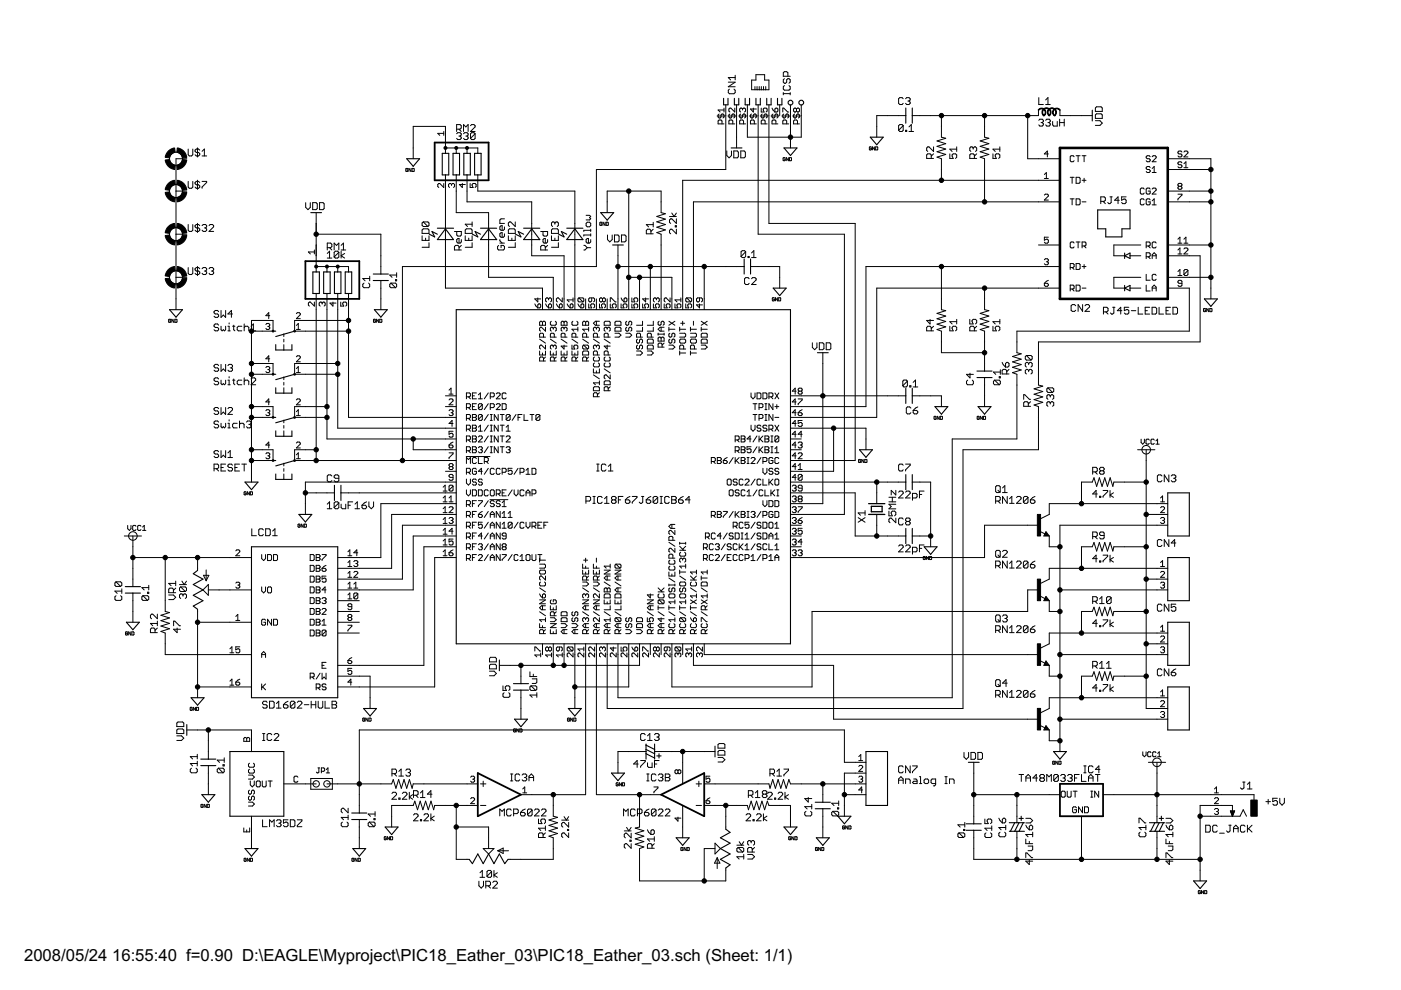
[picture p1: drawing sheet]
<svg xmlns="http://www.w3.org/2000/svg" width="297mm" height="210mm" viewBox="0 0 297 210" stroke-linecap="round" stroke-linejoin="round" font-family="sans-serif">
<defs><g id="words">
<g font-size="4">
<text x="5.1" y="203.8">2008/05/24</text>
<text x="23.8" y="203.8">16:55:40 f=0.90 D:\EAGLE\Myproject\PIC18_Eather_03\PIC18_Eather_03.sch (Sheet: 1/1)</text>
</g>
</g></defs>
<g fill="#000" stroke="#000" stroke-width=".21">
<path d="M154.4 19.1v.5zM154.4 19.6l.2 .3zM154.4 18.4l1.5-1zM154.4 16.4h1.5zM154.4 19.1l.2-.2zM154.6 19.9h1zM154.4 16.4l.5 .5zM155.6 19.9l.3-.3zM155.9 19.1v.5zM155.6 18.9l.3 .2zM154.4 18.4h1.5zM154.4 17.4h1.5z"/>
<path d="M155.9 16v.9zM159.4 17v2zM159.4 19h1.1zM160.1 18.4v.6zM160.3 15.8v1.2zM159.4 17h.9zM160.5 19h.5zM160.5 18.4v.6zM161 19h.4zM161 18.4v.6zM161.4 19h.5zM161.4 18.4v.6z"/>
<path d="M161.9 19h.4zM161.9 18.4v.6zM162.1 15.8v1.2zM160.3 15.8h1.8zM162.3 19h.7zM162.3 18.4v.6zM163 17v2zM162.1 17h.9zM166.1 18.4v.5zM166.1 18.9l.2 .2zM166.1 16.9v.5zM166.1 17.4l.2 .3z"/>
<path d="M166.1 15.4v.8zM166.1 15.4l.2-.2zM166.3 18.1l-.2 .3zM166.3 19.1h1zM166.3 16.7l-.2 .2zM166.3 17.7h.3zM166.3 15.2h.5zM166.8 17.4l-.2 .3zM166.8 16.9v.5zM166.8 16.9l.2-.2zM166.8 15.2l.2 .2zM167 16.7h.3z"/>
<path d="M167 15.4v.8zM167.3 19.1l.2-.2zM167.3 16.7l.2 .2zM166.1 19.9h1.4zM167.5 18.4v.5zM167.3 18.1l.2 .3zM167.5 16.9v.5zM167.3 17.7l.2-.3zM166.1 16.2h1.4zM37.3 33.7v6.8zM37.3 33.7h2.3zM39.9 31.6v1.2z"/>
<path d="M39.9 32.8l.2 .3zM39.9 38.5v1.2zM39.9 39.7l.2 .2zM40.1 33.1h.5zM40.1 39.9h.5zM40.6 33.1l.3-.3zM40.6 39.9l.3-.2zM40.9 31.6v1.2zM40.9 38.5v1.2zM41.4 32.8l.2 .3zM41.4 31.8v.3zM41.4 31.8l.2-.2z"/>
<path d="M41.4 39.7l.2 .2zM41.4 38.7v.2zM41.4 38.7l.2-.2zM41.6 33.1h.5zM41.4 32.1l.2 .2zM41.6 31.6h.5zM41.6 39.9h.5zM41.4 38.9l.2 .3zM41.6 38.5h.5zM41.9 31.3v2zM41.9 38.2v2zM42.4 32.8l-.3 .3z"/>
<path d="M41.6 32.3h.5zM42.1 31.6l.3 .2zM42.4 39.7l-.3 .2zM41.6 39.2h.5zM42.1 38.5l.3 .2zM42.4 32.6v.2zM42.1 32.3l.3 .3zM42.4 39.4v.3zM42.1 39.2l.3 .2zM42.8 32.1l.5-.5zM42.8 33.1h1zM42.8 38.5h1z"/>
<path d="M42.8 39.7v.2zM43.3 31.6v1.5zM43.8 38.5v.2zM42.8 39.7l1-1zM86 35.8v.5zM86 36.3l.1 .1zM86.1 35.7l-.1 .1zM86.1 36.4h.3zM86.1 35.7h.3zM86.4 36.4l.1-.1zM86.4 35.7l.1 .1zM86.5 36v.3z"/>
<path d="M86.3 36h.2zM86.7 35.7v.7zM86.7 35.7l.4 .7zM87.1 35.7v.7zM87.4 35.7v.7zM87.4 36.4h.3zM87.6 26.8v4.6zM87.6 31.4v2.3zM87.8 36.3l-.1 .1zM87.4 35.7h.3zM87.8 35.8v.5zM87.7 35.7l.1 .1z"/>
<path d="M92.8 28.3h1.3zM92.8 39.1v.4zM92.8 39.5l.2 .3zM93 38.9l-.2 .2zM92.8 28.3l.4 .4zM93 38.9h.2zM94.1 27.9v.8zM94.1 38.9v.9zM93.2 38.9l.9 .9zM87.6 26.8h6.8zM94.4 26.8v2.3zM94.4 37.1v1.1z"/>
<path d="M94.4 31.4v1.1zM94.4 31.4h2.3zM94.4 29.1v2.3zM95.1 39.1v.4zM95.1 39.1l.2-.2zM95.1 39.5l.2 .3zM95.3 38.9h.2zM95.5 38.9l.2 .2zM95.7 39.1v.2zM95.7 39.1l.2-.2zM95.9 38.9h.3zM96.2 38.9l.2 .2z"/>
<path d="M96.4 39.1v.4zM96.4 39.5l-.2 .3zM96.7 31.4v1.1zM96.7 31.4h2.3zM96.7 37.1v1.1zM96.8 26.4v1.5zM96.8 26.4h.7zM96.8 28.4l.2-.3zM97 28.1h.5zM96.8 29.3l.2 .3zM97.3 27.4l.5 .5zM97.4 39.1l.6 .7z"/>
<path d="M97.5 26.4l.3 .2zM96.8 27.4h.7zM97.5 28.1l.3 .3zM97.3 28.9h.2zM97.5 28.9l.3 .2zM97 29.6h.5zM97.8 26.6v.5zM97.5 27.4l.3-.3zM97.8 28.4v.2zM97.5 28.9l.3-.3zM97.8 29.1v.2zM97.5 29.6l.3-.3z"/>
<path d="M98 38.9v.9zM98.3 26.4v1.5zM98.3 26.4l.5 .5zM98.3 28.4l.2-.3zM98.5 28.1h.5zM98.3 29.3l.2 .3zM97.4 39.1h1.3zM98.8 26.9l.5-.5zM99 31.4v1.1zM99 31.4h2.3zM99 37.1v1.1zM99 28.1l.3 .3z"/>
<path d="M98.8 28.9h.2zM99 28.9l.3 .2zM98.5 29.6h.5zM99.3 26.4v1.5zM99.3 28.4v.2zM99.3 28.6l-.3 .3zM99.3 29.1v.2zM99.3 29.3l-.3 .3zM99.7 38.9v.9zM99.7 39.8h.6zM99.8 27.9l.9-1zM99.8 28.4v.9z"/>
<path d="M99.8 28.4l.2-.3zM99.8 29.3l.9-.9zM100 26.4l-.2 .2zM100 28.1h.5zM99.8 29.3l.2 .3zM100.1 39.1v.2zM100.3 38.9l-.2 .2zM100.1 39.3l.2 .5zM100.3 38.9h.4zM100 26.4h.5zM100.5 28.1l.2 .3zM100 29.6h.5z"/>
<path d="M100.7 38.9l.2 .2zM99.8 27.9h.9zM100.7 26.6v.3zM100.5 26.4l.2 .2zM100.7 28.4v.9zM100.7 29.3l-.2 .3zM100.9 39.1v.4zM100.9 39.5l-.2 .3zM101.3 31.4v1.1zM101.3 37.1v1.1zM126.4 35.9v20.6zM144.7 38.2v25.2z"/>
<path d="M152 24.6h1.7zM152.3 25.7v.6zM152.3 25.7l.2-.3zM152.3 24.4v.4zM152.3 24.4l.2-.2zM152.3 23.3h1.2zM152.5 25.4h.4zM152.3 24.8l.2 .2zM152.5 25h.2zM152.3 23.3l.4 .4zM152.9 25.4l.2 .3zM152.9 24.4v.4z"/>
<path d="M152.9 24.8l-.2 .2zM153.1 25.7v.6zM153.1 24.2l-.2 .2zM153.3 25l.2-.2zM153.1 24.2h.2zM152.3 26.3h1.2zM153.5 24.4v.4zM153.3 24.2l.2 .2zM153.5 22.9v.8zM153.9 24.5v11.4zM126.4 35.9h27.5zM153.9 22.2v2.3z"/>
<path d="M154.1 32v1zM154.1 33l.5 .5zM154.3 24.6h1.7zM154.5 25.7v.6zM154.5 25.7l.2-.3zM154.5 24.4v.4zM154.5 24.4l.2-.2zM154.5 23.1v.4zM154.5 23.5l.2 .2zM154.6 33.5l.5-.5zM154.7 25.4h.5zM154.5 24.8l.2 .2z"/>
<path d="M154.5 23.1l.2-.2zM154.7 25h.3zM154.7 22.9h.3zM155.1 32v1zM155.2 25.4l.2 .3zM155.2 24.4v.4zM155.2 24.8l-.2 .2zM155.4 25.7v.6zM155.4 24.2l-.2 .2zM155.8 24.8l-.2 .2zM155.4 24.2h.2zM155.6 32v1.5z"/>
<path d="M155.6 33.5h.7zM154.5 26.3h1.3zM155.8 24.4v.4zM155.6 24.2l.2 .2zM155.8 22.9v.8zM155 22.9l.8 .8zM156.2 24.5v4.6zM156.2 22.2v2.3zM156.2 29.1v2.3zM156.3 33.5l.2-.3zM155.6 32h.7zM156.5 32.3v.9z"/>
<path d="M156.3 32l.2 .3zM156.6 24.6h1.7zM156.8 25.7v.6zM157 25.4l-.2 .3zM156.8 24.4v.4zM157 24.2l-.2 .2zM156.8 23.1v.4zM156.8 23.1l.2-.2zM157 25.4h.4zM156.8 24.8l.2 .2zM156.8 23.5l.2 .2zM157 22.9h.2z"/>
<path d="M157.1 32v1.5zM157.1 33.5h.7zM157 25h.2zM157.2 22.9l.2 .2zM157.4 25.4l.2 .3zM157.4 24.4v.4zM157.4 24.8l-.2 .2zM157.4 23.1v.2zM157.4 23.1l.2-.2zM157.6 25.7v.6zM157.4 24.4l.2-.2zM157.6 22.9h.3z"/>
<path d="M157.8 33.5l.2-.3zM157.1 32h.7zM158.1 24.8l-.2 .2zM157.6 24.2h.3zM157.9 22.9l.2 .2zM158 32.3v.9zM157.8 32l.2 .3zM156.8 26.3h1.3zM158.1 24.4v.4zM157.9 24.2l.2 .2zM158.1 23.1v.4zM158.1 23.5l-.2 .2z"/>
<path d="M158.5 24.5v4.6zM158.5 29.1h9.1zM158.5 22.2v2.3zM158.9 24.6h1.7zM159.1 25.7v.6zM159.3 25.4l-.2 .3zM159.1 24.4v.4zM159.3 24.2l-.2 .2zM159.1 23.1l.6 .6zM159.3 25.4h.4zM159.1 24.8l.2 .2zM159.3 25h.2z"/>
<path d="M159.7 25.4l.2 .3zM159.7 24.4v.4zM159.7 24.8l-.2 .2zM159.7 22.9v.8zM159.9 25.7v.6zM159.9 24.2l-.2 .2zM160.1 25l.3-.2zM159.9 24.2h.2zM159.1 26.3h1.3zM160.4 24.4v.4zM160.1 24.2l.3 .2zM159.1 23.1h1.3z"/>
<path d="M160.7 22.2v2.3zM161.2 24.6h1.7zM161.4 25.7v.6zM161.4 25.7l.2-.3zM161.4 24.4v.4zM161.4 24.4l.2-.2zM161.4 22.9v.8zM161.4 23.7h.6zM161.6 25.4h.4zM161.4 24.8l.2 .2zM161.6 25h.2zM161.8 23.1v.2z"/>
<path d="M162 22.9l-.2 .2zM162 25.4l.2 .3zM162 24.4v.4zM162 24.8l-.2 .2zM161.8 23.3l.2 .4zM162 22.9h.4zM162.2 25.7v.6zM162.2 24.2l-.2 .2zM162.4 25l.2-.2zM162.2 24.2h.2zM162.4 22.9l.2 .2zM161.4 26.3h1.2z"/>
<path d="M162.6 24.4v.4zM162.4 24.2l.2 .2zM162.6 23.1v.4zM162.6 23.5l-.2 .2zM163 22.2v2.3zM163.5 24.6h1.6zM163.7 25.7v.6zM163.7 25.7l.2-.3zM163.7 24.4v.4zM163.7 24.4l.2-.2zM163.7 22.9l.2 .4zM163.9 25.4h.4z"/>
<path d="M163.7 24.8l.2 .2zM163.9 23.3l.4 .4zM163.9 25h.2zM164.3 25.4l.2 .3zM164.3 24.4v.4zM164.1 25l.2-.2zM164.3 23.7h.4zM164.3 23.1v.6zM164.5 25.7v.6zM164.5 24.2l-.2 .2zM164.3 23.1l.2-.2zM164.7 25l.2-.2z"/>
<path d="M164.5 24.2h.2zM164.7 23.7l.2-.2zM164.5 22.9h.2zM163.7 26.3h1.2zM164.9 24.4v.4zM164.7 24.2l.2 .2zM164.9 23.1v.4zM164.7 22.9l.2 .2zM165.3 22.2v2.3zM165.8 24.6h1.6zM166 25.7v.6zM166 25.7l.2-.3z"/>
<path d="M166 24.4v.4zM166 24.4l.2-.2zM166 22.9v.8zM166 22.9h.2zM166 33.5v.5zM166 34l.1 .1zM166.1 19.6v.5zM166.1 33.4l-.1 .1zM166.1 34.1h.3zM166.2 25.4h.4zM166 24.8l.2 .2zM166.2 22.9l.8 .8z"/>
<path d="M166.2 25h.2zM166.1 33.4h.3zM166.4 34.1l.1-.1zM166.4 33.4l.1 .1zM166.5 33.7v.3zM166.2 33.7h.3zM166.6 25.4l.2 .3zM166.6 24.4v.4zM166.6 24.8l-.2 .2zM166.7 33.4v.7zM166.7 33.4l.5 .7zM166.8 25.7v.6z"/>
<path d="M166.8 24.2l-.2 .2zM167.2 24.8l-.2 .2zM166.8 24.2h.2zM167 23.7h.2zM167.2 33.4v.7zM166 26.3h1.2zM167.2 24.4v.4zM167 24.2l.2 .2zM167.4 33.4v.7zM167.4 34.1h.3zM167.5 19.6v.5zM167.6 24.5v4.6z"/>
<path d="M167.6 29.1h2.3zM167.6 22.2v2.3zM167.6 29.1v2.3zM167.7 34.1l.1-.1zM167.4 33.4h.3zM167.8 33.5v.5zM167.7 33.4l.1 .1zM168 24.6h1.7zM168.3 25.7v.6zM168.5 25.4l-.2 .3zM168.3 24.4v.4zM168.5 24.2l-.2 .2z"/>
<path d="M168.3 23.1v.4zM168.3 23.1l.2-.2zM168.5 25.4h.4zM168.3 24.8l.2 .2zM168.3 23.5l.2 .2zM168.5 22.9h.2zM168.5 25h.2zM168.7 22.9l.2 .2zM168.5 23.7h.2zM168.9 25.4l.2 .3zM168.9 24.4v.4zM168.9 24.8l-.2 .2z"/>
<path d="M168.9 23.1l.2-.2zM168.9 23.5l-.2 .2zM168.9 23.1v.4zM169.1 25.7v.6zM168.9 24.4l.2-.2zM169.1 22.9h.2zM168.9 23.5l.2 .2zM169.5 24.8l-.2 .2zM169.1 24.2h.2zM169.3 22.9l.2 .2zM169.1 23.7h.2zM168.3 26.3h1.2z"/>
<path d="M169.5 24.4v.4zM169.3 24.2l.2 .2zM169.5 23.1v.4zM169.5 23.5l-.2 .2zM169.9 24.5v4.6zM169.9 22.2v2.3zM184.3 31.2v.5zM184.3 31.7l.1 .1zM184.4 31.1l-.1 .1zM184.4 31.8h.2zM184.4 31.1h.2zM184.6 31.8l.2-.1z"/>
<path d="M184.6 31.1l.2 .1zM184.8 31.5v.2zM184.5 31.5h.3zM185 31.1v.7zM185 31.1l.4 .7zM185.4 31.1v.7zM185.7 31.1v.7zM185.7 31.8h.3zM185.9 24.5v2.3zM185.9 24.5h2.3zM185.9 26.8v2.3zM186 31.8l.1-.1z"/>
<path d="M185.7 31.1h.3zM186.1 31.2v.5zM186 31.1l.1 .1zM188.2 24.5h2.3zM190.5 24.5h1.5zM190.5 20.9v1zM190.5 21.9l.3 .3zM190.5 26.6v1zM190.5 26.6l.3-.2zM190.5 27.6l1-1zM190.5 20.9l.3-.2zM190.8 22.2h.5z"/>
<path d="M190.8 26.4h.5zM190.5 27.6l.3 .3zM190.8 20.7h.5zM191.5 21.9l-.2 .3zM191.3 26.4l.2 .2zM190.8 27.9h.5zM191.3 20.7l.2 .2zM191.5 26.6v1zM191.5 27.6l-.2 .3zM192 20.9l.2-.2zM192 27.6v.3zM192 27.6h.2z"/>
<path d="M192.2 20.7h.5zM192 21.9l.2 .3zM192.2 27.6v.3zM192 27.9h.2zM192.7 20.7l.3 .2zM192.5 21.4h.2zM192.7 21.4l.3 .3zM192.2 22.2h.5zM192.7 26.9l.5-.5zM192.7 27.9h1zM193 20.9v.3zM192.7 21.4l.3-.2z"/>
<path d="M193 21.7v.2zM193 21.9l-.3 .3zM193.2 26.4v1.5zM193.4 24.5h1.6zM196.5 32.9v.7zM196.5 32.9l.2-.3zM196.5 31.4v.5zM196.5 31.9l.2 .2zM196.7 32.6h.5zM196.7 31.1l-.2 .3zM196.7 31.1h.3zM197.2 32.6l.2 .3z"/>
<path d="M195 24.5h2.3zM197.4 32.9v.7zM197.4 33.1l.5-.5zM196.5 33.6h1.4zM197.9 31.1v1zM197 31.1l.9 1zM198.7 33.3l1.8-.6zM198.7 32.2l1.8-.6zM198.7 31l1.8-.5zM198.7 29.9l1.8-.6zM197.3 24.5h2.3zM199.6 24.5v2.3z"/>
<path d="M144.7 38.2h54.9zM199.6 35.9v2.3zM199.6 26.8v2.3zM199.6 33.7v2.2zM198.7 33.3l.9 .4zM198.7 32.2l1.8 .5zM198.7 31l1.8 .6zM198.7 29.9l1.8 .6zM199.6 29.1l.9 .2zM201.4 32.6v1zM201.4 33.6h.7zM201.4 31.6h1.4z"/>
<path d="M201.9 32.9v.2zM201.9 32.9l.2-.3zM201.4 31.6l.5 .5zM201.9 33.1l.2 .5zM202.1 32.6h.5zM202.6 32.6l.2 .3zM202.8 32.9v.4zM202.8 33.3l-.2 .3zM202.8 31.1v1zM205.6 32.9v.7zM205.6 32.9l.2-.3zM205.6 31.4v.5z"/>
<path d="M205.8 31.1l-.2 .3zM205.8 32.6h.5zM205.6 31.9l.2 .2zM205.8 31.1h.3zM206.1 31.1l.2 .3zM206.3 32.6l.3 .3zM206.3 31.4v.2zM206.3 31.4l.3-.3zM206.6 32.9v.7zM206.6 33.1l.5-.5zM206.6 31.1h.2zM206.8 31.1l.3 .3z"/>
<path d="M205.6 33.6h1.5zM207.1 31.4v.5zM206.8 32.1l.3-.2zM207.8 33.3l1.9-.6zM207.8 32.2l1.9-.6zM207.8 31l1.9-.5zM207.8 29.9l1.9-.6zM199.6 24.5h9.1zM208.7 24.5v2.3zM208.7 35.9v6.9zM208.7 26.8v2.3zM208.7 33.7v2.2z"/>
<path d="M207.8 33.3l.9 .4zM207.8 32.2l1.9 .5zM207.8 31l1.9 .6zM207.8 29.9l1.9 .6zM208.7 29.1l1 .2zM210.5 32.6v1zM210.5 33.6h.7zM210.5 31.6h1.5zM211 32.9v.2zM211 32.9l.2-.3zM210.5 31.6l.5 .5zM211 33.1l.2 .5z"/>
<path d="M211.2 32.6h.5zM211.7 32.6l.3 .3zM212 32.9v.4zM211.7 33.6l.3-.3zM212 31.1v1zM217.9 24.5v9.2zM208.7 24.5h9.2zM217.9 24.5h2.3zM217.9 33.7h2.3zM199.6 38.2h20.6zM220.2 38.2h4.5zM220.2 33.7h4.5z"/>
<path d="M220.2 23.4v1.1zM220.2 20.7v1.5zM220.2 22.2h1zM220.5 25.3l-.3 .2zM220.5 25.3h.5zM220.2 26.5l.3 .2zM221 25.3l.2 .2zM220.7 26h.3zM221 26l.2 .2zM220.5 26.7h.5zM221.2 25.5v.3zM221 26l.2-.2z"/>
<path d="M221.2 26.2v.3zM221.2 26.5l-.2 .2zM221.4 37l.4-.4zM221.4 37.8h.9zM221.4 32.6h.9zM221.7 21.2l.5-.5zM221.7 22.2h1zM221.7 25.5l.3-.2zM221.8 36.6v1.2zM222 25.3h.4zM221.7 26.5l.3 .2zM222.1 32v1.3z"/>
<path d="M221.4 32.6l.7-.6zM222.2 20.7v1.5zM222.4 25.3l.3 .2zM222.2 26h.2zM222.4 26l.3 .2zM222 26.7h.4zM222.7 25.5v.3zM222.7 25.8l-.3 .2zM222.7 26.2v.3zM222.7 26.5l-.3 .2zM223.2 25.8v.7zM223.2 26.5l.2 .2z"/>
<path d="M223.4 26.7h.8zM224.2 25.8v.9zM224.7 25.3v1.4zM224.7 26h.9zM224.7 23.4v1.1zM225.6 25.3v1.4zM226.9 37.6h.8zM226.9 33.2v.9zM226.9 34.1l.2 .2zM227 24.5h2.3zM224.7 24.5h2.3zM227.1 33l-.2 .2z"/>
<path d="M227.1 34.3h.4zM227.3 37.6v1.3zM227.1 33h.4zM227.7 34.1l-.2 .2zM227.5 33l.2 .2zM228.2 37.6v1.3zM228.2 38.9h.6zM228.2 33h.8zM228.6 33v1.3zM228.8 38.9l.2-.2zM228.2 37.6h.6zM229 37.8v.9z"/>
<path d="M228.8 37.6l.2 .2zM229.3 24.5h2.3zM229.4 38.2h.9zM229.4 33h.9zM229.8 37.8v.9zM229.8 33v1.3zM232.2 26.6h1zM232.2 25.1h1.5zM232.2 24.4v.7zM232.2 23.6h1.5zM232.2 22.9v.7zM232.5 24.1l-.3 .3z"/>
<path d="M232.5 22.6l-.3 .3zM233.2 26.6l.5-.5zM232.2 25.6h1zM232.5 24.1h.9zM232.5 22.6h.9zM233.2 25.6l.5 .5zM233.7 24.4v.7zM233.4 24.1l.3 .3zM233.7 22.9v.7zM233.4 22.6l.3 .3zM242 39.9l-.2 .2zM242 39.9h.4z"/>
<path d="M243 35.5v.2zM243 35.7l.2 .2zM243 33.2v.2zM243 33.4l.2 .3zM243 40.1l.2-.2zM243.2 35.3l-.2 .2zM243.2 35.9h.4zM243 36.4l.2 .2zM243.2 33l-.2 .2zM243.2 33.7h.4zM243 34.1l.2 .2zM243.2 39.9h.4z"/>
<path d="M243.2 35.3h.4zM243.6 35.9l.3 .3zM243.2 36.6h.4zM243.2 33h.4zM243.6 33.7l.3 .2zM243.2 34.3h.4zM243.6 35.3l.3 .2zM243.9 36.2v.2zM243.6 36.6l.3-.2zM243.6 33l.3 .2zM243.9 33.9v.2zM243.9 34.1l-.3 .2z"/>
<path d="M244.3 35.7l.4-.4zM244.3 36.6h.8zM244.3 34.3l.8-.9zM244.3 40.1l.2-.2zM244.5 33l-.2 .2zM244.7 35.3v1.3zM244.5 39.9h.4zM244.5 33h.4zM244.3 34.3h.8zM245.1 33.2v.2zM244.9 33l.2 .2zM249.7 39.1l.3-.2z"/>
<path d="M249.7 39.7v.2zM249.7 39.7l.3-.2zM249.7 39.1v.2zM249.7 34.5v.2zM249.7 34.7l.3 .2zM249.7 32.2v.2zM249.7 32.4l.3 .2zM250 38.9h.4zM249.7 39.3l.3 .2zM250 39.5h.4zM250 34.3l-.3 .2zM250 34.9h.4z"/>
<path d="M249.7 35.3l.3 .3zM250 32l-.3 .2zM250 32.6h.4zM249.7 33.1l.3 .2zM250.4 38.9l.2 .2zM250.4 39.5l.2 .2zM250 34.3h.4zM250.4 34.9l.2 .2zM250 35.6h.4zM250 32h.4zM250.4 32.6l.2 .3zM250 33.3h.4z"/>
<path d="M250.6 39.1v.2zM250.6 39.3l-.2 .2zM250.6 39.7v.2zM250.6 39.9l-.2 .2zM250.4 34.3l.2 .2zM250.6 35.1v.2zM250.6 35.3l-.2 .3zM250.4 32l.2 .2zM250.6 32.9v.2zM250.6 33.1l-.2 .2zM251 34.7l.4-.4zM251 35.6h.9z"/>
<path d="M251 33.3l.9-.9zM251.2 32l-.2 .2zM251.4 34.3v1.3zM251.2 32h.5zM251 33.3h.9zM251.9 32.2v.2zM251.7 32l.2 .2zM252.2 33.7h4.5zM252.2 35.9h4.5zM247.6 35.9h4.6zM247.6 33.7h4.6zM256.7 33.7v2.2z"/>
<path d="M256.7 35.9v4.6zM37.3 40.5v9.2zM37.3 49.7v9.1zM37.3 58.8v4.6zM37.3 40.5h2.3zM37.3 49.7h2.3zM37.3 58.8h2.3zM39.9 47.6v1.2zM39.9 48.8l.2 .3zM39.9 56.7v1.3zM39.9 58l.2 .2zM40.1 49.1h.5z"/>
<path d="M40.1 58.2h.5zM40.6 49.1l.3-.3zM40.6 58.2l.3-.2zM40.9 47.6v1.2zM40.9 56.7v1.3zM41.4 48.8l.2 .3zM41.4 47.8v.3zM41.4 47.8l.2-.2zM41.4 58l.2 .2zM41.4 57v.2zM41.4 57l.2-.3zM41.6 49.1h.5z"/>
<path d="M41.4 48.1l.2 .2zM41.6 47.6h.5zM41.6 58.2h.5zM41.4 57.2l.2 .3zM41.6 56.7h.5zM41.9 47.3v2zM41.9 56.5v1.9zM42.1 49.1l.3-.3zM41.6 48.3h.5zM42.1 47.6l.3 .2zM42.1 58.2l.3-.2zM41.6 57.5h.5z"/>
<path d="M42.1 56.7l.3 .3zM42.4 48.6v.2zM42.1 48.3l.3 .3zM42.4 57.7v.3zM42.1 57.5l.3 .2zM42.8 47.8l.3-.2zM42.8 57l.3-.3zM43.1 47.6h.5zM42.8 48.8l.3 .3zM43.1 56.7h.5zM42.8 58l.3 .2zM43.6 47.6l.2 .2z"/>
<path d="M43.3 48.3h.3zM43.6 48.3l.2 .3zM43.1 49.1h.5zM43.6 56.7l.2 .3zM43.3 57.5h.3zM43.6 57.5l.2 .2zM43.1 58.2h.5zM43.8 47.8v.3zM43.8 48.1l-.2 .2zM43.8 48.6v.2zM43.8 48.8l-.2 .3zM43.8 57v.2z"/>
<path d="M43.8 57.2l-.2 .3zM43.8 57.7v.3zM43.8 58l-.2 .2zM44.3 49.1l1-1zM44.6 56.7l-.3 .3zM44.6 47.6l-.3 .2zM44.6 56.7h.4zM44.3 58l.3 .2zM44.6 47.6h.4zM45 56.7l.3 .3zM44.8 57.5h.2zM45 57.5l.3 .2z"/>
<path d="M44.6 58.2h.4zM44.3 49.1h1zM45.3 47.8v.3zM45 47.6l.3 .2zM45.3 57v.2zM45.3 57.2l-.3 .3zM45.3 57.7v.3zM45.3 58l-.3 .2zM64.8 43v1zM64.8 44l.5 .4zM65.3 44.4l.5-.4zM65.4 53.4h1.3z"/>
<path d="M65.8 43v1zM65.4 53.4l.4 .4zM66.3 43v1.4zM66.3 44.4h.7zM66.7 53v.8zM67 44.4l.3-.2zM66.3 43h.7zM67 47.4v2.3zM67 51.9v2.3zM67 49.7v2.2zM67 56.5v1.2zM67 56.5h2.3z"/>
<path d="M67 54.2v2.3zM67 45.1v2.3zM67.3 43.2v1zM67 43l.3 .2zM67.8 43v1.4zM67.8 44.4h.7zM68.7 44.2l-.2 .2zM67.8 43h.7zM68.7 43.2v1zM68.5 43l.2 .2zM69.3 56.5v1.2zM69.3 56.5h2.3z"/>
<path d="M69.4 51.5v1.5zM69.4 51.5h.7zM69.4 53.7l.5-.4zM69.4 54.7h1zM69.9 52.5l.5 .5zM69.9 53.3v1.4zM70.1 51.5l.3 .3zM69.4 52.5h.7zM70.4 51.8v.5zM70.1 52.5l.3-.2zM70.8 51.5v1.5zM70.8 51.5l.6 .5z"/>
<path d="M70.8 53.5v1zM70.8 53.5l.3-.2zM70.8 54.5l1-1zM71.1 53.3h.5zM70.8 54.5l.3 .2zM71.4 52l.4-.5zM71.6 53.3l.2 .2zM71.1 54.7h.5zM71.6 56.5v1.2zM71.6 56.5h2.3zM71.8 51.5v1.5zM71.8 53.5v1z"/>
<path d="M71.6 54.7l.2-.2zM72.3 52l.5-.5zM72.3 53h1zM72.3 53.3v1.4zM72.3 54.2l.8-.5zM72.8 51.5v1.5zM72.3 54.2l.8 .5zM73.9 56.5v1.2zM76.9 59.1h1.5zM76.9 59.1l.5 .4zM78.4 58.6v.9zM80.8 49.7v4.5z"/>
<path d="M67 49.7h13.8zM80.8 54.2v2.3zM80.8 56.5v1.6zM82.6 58.3h1.5zM82.6 58.3l.5 .5zM83.9 59.3v.2zM83.9 59.3h.2zM83.9 59.5h.2zM84.1 59.3v.2zM84.1 57.8v1zM85.3 56.5v41.1zM89.5 52.4h1.5z"/>
<path d="M89.5 50v1zM89.5 51h1.5zM89.5 49.5h1.5zM89.5 48.8v.7zM89.5 47.3v.5zM89.5 47.3l.2-.2zM89.7 48.5l-.2 .3zM89.5 47.8l.2 .2zM89.7 47.1h1zM90.2 50.5v.5zM89.7 48.5h1zM89.7 48h1z"/>
<path d="M90.7 47.1l.3 .2zM89.7 47.1l1 .9zM91 51.5v.9zM91 50v1zM91 48.8v.7zM90.7 48.5l.3 .3zM91 47.3v.5zM91 47.8l-.3 .2zM94.4 51.9v9.2zM94.4 40.5v6.9zM94.4 49.7v2.2zM94.4 47.4v2.3z"/>
<path d="M94.4 38.2v2.3zM96.4 52.3v.7zM96.4 52.3l.2-.3zM96.4 49.1h1.4zM96.6 52h.5zM96.7 40.5v4.6zM96.7 45.1h6.9zM96.7 38.2v2.3zM96.8 50.8v.5zM96.8 50.8l.3-.2zM96.8 49.1v.7zM97.1 52l.2 .3z"/>
<path d="M96.8 51.3l.3 .2zM97.1 50.6h.2zM96.8 49.8l.3 .3zM97.3 52.3v.7zM97.3 52.5l.5-.5zM97.3 50.6v.9zM97.1 51.5h.5zM97.1 50.1h.5zM96.4 53h1.4zM97.8 50.8v.5zM97.8 51.3l-.2 .2zM97.8 49.1v.7z"/>
<path d="M97.8 49.8l-.2 .3zM98.6 52.4h1.5zM98.6 50v1zM98.6 51h1.5zM98.6 49.5h1.5zM98.6 48.8v.7zM98.6 47.5h1.5zM98.9 48.5l-.3 .3zM99 40.5v2.3zM99 42.8h13.7zM99 38.2v2.3zM98.6 47.5l.5 .5z"/>
<path d="M99.4 50.5v.5zM98.9 48.5h1zM100.1 51.5v.9zM100.1 50v1zM100.1 48.8v.7zM99.9 48.5l.2 .3zM100.1 47.1v.9zM101.3 40.5h20.6zM101.3 38.2v2.3zM103.6 51.9v6.9zM103.6 58.8h13.7zM103.6 45.1v2.3z"/>
<path d="M103.6 49.7v2.2zM103.6 47.4v2.3zM105.5 52.3v.5zM105.5 52.8l.2 .2zM105.7 52l-.2 .3zM105.7 53h1zM106 50.8v.3zM106 49.6v.5zM106 49.6l.2-.3zM106 48.1v.5zM106 48.1l.2-.2zM106 46.6v.8z"/>
<path d="M106 46.6l.2-.2zM106.2 52v.5zM106 50.1l.2 .2zM106.2 49.3h.3zM106 48.6l.2 .2zM106.2 47.9h.3zM106.2 46.4h.8zM106 51.1l.5 .4zM106.5 49.3v1zM106.5 47.9v.9zM106.7 53l.3-.2zM106.2 52h.5z"/>
<path d="M106.2 50.3h.5zM106.2 48.8h.5zM107 52.3v.5zM106.7 52l.3 .3zM106 51.5h1zM107 49.6v.5zM107 50.1l-.3 .2zM107 48.1v.5zM107 48.6l-.3 .2zM106 47.4h1zM107.8 52.4h1.4zM107.8 50v1z"/>
<path d="M107.8 51h1.4zM107.8 49.5h1.4zM107.8 48.8v.7zM107.8 47.3v.5zM107.8 47.8l.2 .2zM108 48.5l-.2 .3zM108 47.1l-.2 .2zM108 47.1h.3zM108.5 50.5v.5zM108 48.5h1zM109.2 51.5v.9zM109.2 50v1z"/>
<path d="M109.2 48.8v.7zM109 48.5l.2 .3zM109.2 47.1v.9zM108.3 47.1l.9 .9zM112.7 51.9v2.3zM112.7 54.2h6.9zM112.7 42.8v4.6zM112.7 49.7v2.2zM112.7 47.4v2.3zM114.6 52.3v.7zM114.9 52l-.3 .3zM114.6 49.1h1.5z"/>
<path d="M114.9 52h.5zM115.1 50.8v.5zM115.1 50.8l.3-.2zM115.1 49.1v.7zM115.4 52l.2 .3zM115.1 51.3l.3 .2zM115.4 50.6h.2zM115.1 49.8l.3 .3zM115.6 52.3v.7zM115.6 52.5l.5-.5zM115.6 50.6v.9zM115.4 51.5h.5z"/>
<path d="M115.4 50.1h.5zM114.6 53h1.5zM116.1 50.8v.5zM116.1 51.3l-.2 .2zM116.1 49.1v.7zM116.1 49.8l-.2 .3zM116.9 52.4h1.5zM116.9 50v1zM116.9 51h1.5zM116.9 49.5h1.5zM116.9 48.8v.7zM116.9 47.3v.5z"/>
<path d="M116.9 47.3l.3-.2zM117.2 48.5l-.3 .3zM116.9 47.8l.3 .2zM117.2 47.1h.2zM117.3 58.8v4.6zM117.4 47.1l.2 .2zM117.6 50.5v.5zM117.6 47.3v.2zM117.6 47.3l.3-.2zM117.9 47.1h.3zM117.2 48.5h1zM118.2 47.1l.2 .2z"/>
<path d="M118.4 51.5v.9zM118.4 50v1zM118.4 48.8v.7zM118.2 48.5l.2 .3zM118.4 47.3v.5zM118.4 47.8l-.2 .2zM119.6 54.2v9.2zM121.9 51.9v11.5zM121.9 40.5v6.9zM121.9 49.7v2.2zM121.9 47.4v2.3zM123.8 53h.2z"/>
<path d="M123.8 49.8v.3zM123.8 49.8h1.4zM123.8 48.8v.3zM123.8 48.8h1.4zM124 53l.5-.5zM123.8 52h.2zM124.3 50.8v.5zM124.3 50.8l.2-.2zM124.3 47.4v.5zM124.3 47.9l.2 .2zM124.3 46.6h.7zM124 52l.5 .5z"/>
<path d="M124.5 52.5h.7zM124.3 51.3l.2 .2zM124.5 50.6h.3zM124.5 47.1l-.2 .3zM124.5 48.1h.5zM124.8 50.6v.9zM124.5 51.5h.5zM124.5 47.1h.5zM125 48.1l.2-.2zM125.2 46.4l-.2 .2zM125 46.1l.2-.2zM124.3 45.7h.7z"/>
<path d="M125.2 50.8v.5zM125.2 51.3l-.2 .2zM125.2 49.6v.5zM125.2 48.6v.5zM125.2 47.4v.5zM125 47.1l.2 .3zM125 46.1l.2 .3zM125 45.7l.2 .2zM85.3 56.5h41.1zM127.2 47.2v.5zM127.2 47.7l.1 .1zM127.3 47.1l-.1 .1z"/>
<path d="M127.3 47.8h.2zM127.3 47.1h.2zM127.5 47.8l.1-.1zM127.5 47.1l.1 .1zM127.6 47.5v.2zM127.4 47.5h.2zM127.8 47.1v.7zM127.8 47.1l.5 .7zM128.3 47.1v.7zM128.5 47.1v.7zM128.5 47.8h.4zM128.7 40.5v2.3z"/>
<path d="M128.7 42.8v2.3zM128.8 49.8v1zM128.8 50.8l.5 .5zM129 47.7l-.1 .1zM128.5 47.1h.4zM129 47.2v.5zM128.9 47.1l.1 .1zM129.3 51.3l.5-.5zM129.8 49.8v1zM130.3 49.8v1.5zM130.3 51.3h.7zM131 54.2v2.3z"/>
<path d="M131 51.9v2.3zM131 51.3l.3-.2zM130.3 49.8h.7zM131.3 50.1v1zM131 49.8l.3 .3zM131.8 49.8v1.5zM131.8 51.3h.7zM132.5 51.3l.2-.2zM131.8 49.8h.7zM132.7 50.1v1zM132.5 49.8l.2 .3zM128.7 40.5h4.6z"/>
<path d="M133.3 40.5v18.3zM133.3 58.8h2.3zM137 48.9v.7zM137 48.9l.3-.3zM137 47.6h1.5zM137.3 48.6h.5zM137 47.6l.5 .5zM137.8 48.6l.2 .3zM131 56.5h6.9zM138 48.9v.7zM138 49.1l.5-.5zM137 49.6h1.5z"/>
<path d="M138.5 47.1v1zM139.3 49.3l1.8-.6zM139.3 48.2l1.8-.6zM139.3 47l1.8-.5zM139.3 45.9l1.8-.6zM140.2 40.5v2.3zM133.3 40.5h6.9zM140.2 42.8v2.3zM140.2 49.7v2.2zM139.3 49.3l.9 .4zM139.3 48.2l1.8 .5zM139.3 47l1.8 .6z"/>
<path d="M139.3 45.9l1.8 .6zM140.2 45.1l.9 .2zM141.9 48.9v.4zM141.9 49.3l.3 .3zM141.9 46.7v.4zM141.9 47.1l.3 .3zM142.2 48.6l-.3 .3zM142.2 46.4l-.3 .3zM142.2 48.6h.2zM142.2 46.4h.2zM135.6 58.8h6.9zM142.4 45.2l.5 .7z"/>
<path d="M143.2 47.9v.2zM143.2 47.9h.2zM143.4 48.6v1zM142.4 48.6l1 1zM143.2 48.1h.2zM143.4 47.9v.2zM143.4 46.4v1zM142.4 46.4l1 1zM141.9 45.9h1.5zM143.4 45.2l-.5 .7zM147 42.8v20.6zM137.9 56.5h11.4z"/>
<path d="M149.3 56.5h4.6zM153.9 56.5h2.3zM156.2 56.5h1.6zM157.1 53.4v1zM157.1 53.4l.3-.3zM158.1 53.4l-1 1zM157.4 53.1h.5zM157.1 54.4l.3 .2zM157.9 59.1v1zM157.9 53.1l.2 .3zM157.4 54.6h.5zM158.1 53.4v1z"/>
<path d="M158.1 54.4l-.2 .2zM157.9 59.1l.2-.2zM158.1 58.9h.5zM158.6 54.4v.2zM158.6 54.4h.2zM158.6 58.9l.2 .2zM158.8 54.4v.2zM158.6 54.6h.2zM159.3 53.6l.5-.5zM159.3 54.6h1zM159.3 59.1l.3-.2zM159.8 53.1v1.5z"/>
<path d="M159.6 58.9h.5zM160.3 59.1v.3zM160.1 58.9l.2 .2zM160.7 24.5v25.2zM159.1 56.5h1.6zM163 56.5h2.3zM163 24.5v22.9zM160.7 56.5h2.3zM165.3 56.5v2.3zM165.3 58.8v2.3zM160.7 49.7h18.3zM163 47.4h18.3z"/>
<path d="M183.6 56.5v29.7zM183.6 56.5h16zM147 42.8h61.7zM208.7 42.8h11.5zM199.6 56.5h20.6zM220.2 56.5h4.5zM220.2 51.9h4.5zM220.2 42.8h4.5zM221.4 55.1l.2-.2zM221.4 50.3v.6zM221.4 50.9l.4-.2zM221.4 42.4l.9-.8z"/>
<path d="M221.6 54.9h.5zM221.4 55.9l.2 .2zM221.4 51.4l.2 .2zM221.4 41.4l.2-.2zM221.8 59.6l-.4 .5zM221.8 50.7h.3zM222.1 54.9l.2 .2zM221.8 55.5h.3zM222.1 55.5l.2 .2zM221.6 56.1h.5zM222.1 50.7l.2 .2zM221.6 51.6h.5z"/>
<path d="M221.6 41.2h.5zM221.8 59.6l.5-.2zM222.3 55.1v.2zM222.3 55.3l-.2 .2zM222.3 55.7v.2zM222.3 55.9l-.2 .2zM221.4 50.3h.9zM222.3 50.9v.5zM222.1 51.6l.2-.2zM221.4 42.4h.9zM222.3 41.4v.2zM222.1 41.2l.2 .2z"/>
<path d="M226.9 55.9v1.2zM226.9 55.9h.6zM226.9 51.5v.8zM226.9 52.3l.2 .3zM226.9 42.2h.8zM227.1 51.3l-.2 .2zM227.1 52.6h.4zM227.3 56.7l.4 .4zM227.3 42.2v1.2zM227.5 55.9l.2 .2zM226.9 56.7h.6zM227.1 51.3h.4z"/>
<path d="M227.5 52.6l.2-.3zM227.7 56.1v.4zM227.7 56.5l-.2 .2zM227.5 51.3l.2 .2zM228.2 55.9v1.2zM228.2 57.1h.6zM228.2 51.3h.8zM228.2 42.2v1.2zM228.2 43.4h.6zM228.6 51.3v1.3zM228.8 57.1l.2-.2zM228.2 55.9h.6z"/>
<path d="M228.8 43.4l.2-.2zM228.2 42.2h.6zM229 56.1v.8zM228.8 55.9l.2 .2zM229 42.4v.8zM228.8 42.2l.2 .2zM229.4 56.5h.9zM229.4 51.3v1.3zM229.4 51.3h.7zM229.4 42.8h.9zM229.8 56.1v.8zM229.8 52.2l.5 .4z"/>
<path d="M230.1 51.3l.2 .2zM229.4 52.2h.7zM230.3 51.5v.4zM230.3 51.9l-.2 .3zM233.4 41.7v1.5zM233.4 41.7h.7zM233.9 42.7l.5 .5zM234.1 41.7l.3 .3zM233.4 42.7h.7zM234.4 42v.5zM234.1 42.7l.3-.2zM234.9 42.9l.2 .3z"/>
<path d="M235.1 43.2h.2zM235.3 43.2l.3-.3zM235.3 41.7h.5zM235.6 41.7v1.2zM236.2 58.8h5.7zM236.2 51.9v2.3zM236.2 51.9h5.7zM236.3 42.5h1zM237 41.7v1.5zM237 41.7l-.7 .8zM237.8 41.7v.8zM237.8 42.5l.5-.3z"/>
<path d="M237.8 42.9l.2 .3zM238.3 42.2h.2zM236.2 54.2h2.2zM238.5 42.2l.3 .3zM238 43.2h.5zM237.8 41.7h1zM238.8 42.5v.4zM238.8 42.9l-.3 .3zM241.8 42.4v.8zM241.8 43.2l.2 .2zM241.8 40.1v.8zM241.8 40.9l.2 .2z"/>
<path d="M239.6 54.2h2.3zM242 42.2l-.2 .2zM242 43.4h.4zM242 41.1h.4zM242 42.2h.4zM242.4 43.4l.2-.2zM242.4 41.1l.2-.2zM242.4 42.2l.2 .2zM242.4 39.9l.2 .2zM243 58.2v1.2zM243 59.4h.9zM243 53.6v1.2z"/>
<path d="M243 53.6h.6zM243 51.3v1.3zM243 51.3h.6zM243 42.4v.8zM243 43.2l.2 .2zM243 40.1v.8zM243 40.9l.2 .2zM243 42.4l.2-.2zM243.2 43.4h.4zM243.2 41.1h.4zM243.4 54.4l.5 .4zM243.4 52.2l.5 .4z"/>
<path d="M243.6 53.6l.3 .2zM243 54.4h.6zM243.6 51.3l.3 .2zM243 52.2h.6zM243.2 42.2h.4zM243.6 43.4l.3-.2zM243.6 41.1l.3-.2zM243.9 53.8v.4zM243.6 54.4l.3-.2zM243.9 51.5v.4zM243.9 51.9l-.3 .3zM243.6 42.2l.3 .2z"/>
<path d="M243.9 42.8v.4zM243.4 42.8h.5zM243.6 39.9l.3 .2zM243.9 40.5v.4zM243.4 40.5h.5zM244.3 58.4v.8zM244.3 59.2l.2 .2zM244.3 54v.8zM244.3 54l.4-.4zM244.3 54.2h.8zM244.3 51.5v.8zM244.3 52.3l.2 .3z"/>
<path d="M244.3 42.6l.4-.4zM244.3 43.4h.8zM244.3 41.1l.8-.8zM244.5 58.2l-.2 .2zM244.5 59.4h.4zM244.5 51.3l-.2 .2zM244.5 52.6h.4zM244.7 53.6l.4 .4zM244.7 42.2v1.2zM244.5 58.2h.4zM244.9 59.4l.2-.2zM244.5 51.3h.4z"/>
<path d="M244.9 52.6l.2-.3zM244.9 58.2l.2 .2zM245.1 54v.8zM244.9 51.3l.2 .2zM244.3 41.1h.8zM245.1 40.1v.2zM244.9 39.9l.2 .2zM249.7 59.6v.3zM249.7 59.9l.3 .2zM250.2 57.1l-.5 .5zM249.7 58.4h.9zM249.7 53l.5-.4z"/>
<path d="M249.7 53.8h.9zM249.7 50.7l.5-.4zM249.7 51.6h.9zM249.7 41.2h.9zM249.7 42.2v.2zM250 59.4l-.3 .2zM249.7 39.9l.3 .2zM250.2 57.1v1.3zM250.2 52.6v1.2zM250.2 50.3v1.3zM250 59.4h.4zM250 40.1h.4z"/>
<path d="M250.4 59.4l.2 .2zM250.6 41.2v.2zM250.6 41.4l-.9 .8zM251 57.4v.8zM251 57.4l.2-.3zM251 58.2l.9-.8zM251 53.8l.9-.8zM251 50.7l.4-.4zM251 51.6h.9zM251.2 57.1h.5zM251 58.2l.2 .2zM251.2 52.6l-.2 .2z"/>
<path d="M251.4 50.3v1.3zM251.7 57.1l.2 .3zM251.2 58.4h.5zM251.2 52.6h.5zM251.9 57.4v.8zM251.9 58.2l-.2 .2zM251 53.8h.9zM251.9 52.8v.2zM251.7 52.6l.2 .2zM252.2 51.9h4.5zM252.2 40.5h4.5zM252.2 42.8h4.5z"/>
<path d="M252.2 58.8h4.5zM252.2 54.2h2.2zM247.6 58.8h4.6zM247.6 54.2h4.6zM247.6 51.9h4.6zM247.6 42.8h4.6zM247.6 40.5h4.6zM254.4 54.2v18.3zM256.7 40.5v2.3zM256.7 42.8v9.1zM256.7 51.9v6.9zM256.7 58.8v2.3z"/>
<path d="M35.8 67.8v.4zM35.8 68.2l.1 .1zM35.9 67.7l-.1 .1zM35.9 68.3h.2zM35.9 67.7h.2zM36.1 68.3l.1-.1zM36.1 67.7l.1 .1zM36.2 68v.2zM36 68h.2zM36.4 67.7v.6zM36.4 67.7l.5 .6zM36.9 67.7v.6z"/>
<path d="M37.1 67.7v.6zM37.1 68.3h.3zM37.3 63.4v2.3zM37.4 68.3l.1-.1zM37.1 67.7h.3zM37.5 67.8v.4zM37.4 67.7l.1 .1zM45.4 77.5v.2zM45.4 77.7l.2 .3zM45.4 66.1v.2zM45.4 66.3l.2 .3zM45.4 68.9v.3z"/>
<path d="M45.4 69.2l.2 .2zM45.6 77.3l-.2 .2zM45.6 78h.5zM45.4 78.5l.2 .2zM45.6 65.8l-.2 .3zM45.6 66.6h.5zM45.4 67.1l.2 .2zM45.6 68.7l-.2 .2zM45.6 69.4h.5zM45.4 69.9l.2 .2zM45.6 77.3h.5zM46.1 78l.3 .2z"/>
<path d="M45.6 78.7h.5zM45.6 65.8h.5zM46.1 66.6l.3 .2zM45.6 67.3h.5zM45.6 68.7h.5zM46.1 69.4l.3 .3zM45.6 70.1h.5zM46.1 77.3l.3 .2zM46.4 78.2v.3zM46.1 78.7l.3-.2zM46.1 65.8l.3 .3zM46.4 66.8v.3z"/>
<path d="M46.4 67.1l-.3 .2zM46.1 68.7l.3 .2zM46.4 69.7v.2zM46.4 69.9l-.3 .2zM46.9 77.3v1.4zM46.9 78.7l.4-.5zM46.9 65.8v1.5zM46.9 67.3l.4-.5zM46.9 69.2v.7zM46.9 69.9l.2 .2zM47.1 70.1l.2-.2zM47.3 78.2l.5 .5z"/>
<path d="M47.3 66.8l.5 .5zM47.3 69.9l.3 .2zM47.6 70.1l.2-.2zM47.8 77.3v1.4zM47.8 65.8v1.5zM47.8 69.2v.7zM48.3 77.5l.3-.2zM48.3 66.6h1zM48.3 69.2h.3zM48.3 70.1h.5zM48.6 77.3h.5zM48.3 78.5l.3 .2z"/>
<path d="M48.6 79.9v.2zM48.6 69.2v.9zM48.6 68.5v.2zM49.1 77.3l.2 .2zM48.8 78h.3zM49.1 78l.2 .2zM48.6 78.7h.5zM49.1 65.8v1.5zM48.3 66.6l.8-.8zM49.3 77.5v.2zM49.3 77.7l-.2 .3zM49.3 78.2v.3z"/>
<path d="M49.1 78.7l.2-.2zM49.3 69.2h.5zM49.6 68.9v1zM49.6 69.9l.2 .2zM50.3 69.4v.5zM50.3 69.9l.2 .2zM50.5 69.2l-.2 .2zM50.5 70.1h.8zM50.5 69.2h.8zM51.8 68.7v1.4zM52 69.2l-.2 .2zM52 69.2h.5z"/>
<path d="M52.5 69.2l.2 .2zM52.7 69.4v.7zM53.2 69.2l.5-.5zM53.2 70.1h1zM53.3 67.9v2.3zM53.3 70.2v6.9zM53.3 77.1v2.3zM53.3 79.4v6.8zM53.7 68.7v1.4zM53.3 67.9h2.3zM53.3 79.4h2.3zM53.3 77.1h2.3z"/>
<path d="M53.3 70.2h2.3zM55.6 79.4h2.3zM55.6 77.1h2.3zM55.6 70.2h2.3zM55.6 67.9h2.3zM56.4 77.9l.2-.2zM56.4 76.1h.8zM56.4 68.8l.2-.2zM56.4 66.9h.8zM56.6 77.7h.4zM56.4 78.8l.2 .2zM56.6 68.6h.4z"/>
<path d="M56.4 69.6l.2 .2zM57 77.7l.2 .2zM56.8 78.4h.2zM57 78.4l.2 .2zM56.6 79h.4zM57 75.4v1.3zM57 75.4l-.6 .7zM57 68.6l.2 .2zM56.8 69.2h.2zM57 69.2l.2 .2zM56.6 69.8h.4zM57 66.3v1.3z"/>
<path d="M57 66.3l-.6 .6zM57.2 77.9v.2zM57.2 78.1l-.2 .3zM57.2 78.6v.2zM57.2 78.8l-.2 .2zM57.2 68.8v.2zM57.2 69l-.2 .2zM57.2 69.4v.2zM57.2 69.6l-.2 .2zM57.9 77.1v2.3zM57.9 67.9v2.3zM60.2 71.9v.6z"/>
<path d="M60.2 70.8v.6zM60.2 73.1v1.1zM62.5 77.1v2.3zM62.5 67.9v2.3zM63.2 77.7l-.4 .4zM62.8 79h.9zM63.7 75.9l-.9 .8zM63.2 68.6l-.4 .4zM62.8 69.8h.9zM63.7 66.7l-.9 .9zM63 75.4l-.2 .2zM63 66.3l-.2 .2z"/>
<path d="M63.2 77.7v1.3zM63.2 68.6v1.2zM63 75.4h.5zM63 66.3h.5zM62.8 76.7h.9zM63.7 75.6v.3zM63.5 75.4l.2 .2zM62.8 67.6h.9zM63.7 66.5v.2zM63.5 66.3l.2 .2zM64.7 79.4h6.9zM64.7 77.1h6.9z"/>
<path d="M64.7 70.2h9.2zM64.7 67.9h9.2zM62.5 79.4h2.2zM62.5 77.1h2.2zM62.5 70.2h2.2zM62.5 67.9h2.2zM65.4 64.3v.4zM65.4 64.7l.2 .2zM65.6 64.1l-.2 .2zM65.6 64.1h.2zM66.7 64.1v.8zM65.8 64.1l.9 .8z"/>
<path d="M67 65.7v29.7zM67 63.4v2.3zM67 62.2v1.2zM67.7 64.3v.4zM67.7 64.3l.2-.2zM67.7 64.7l.2 .2zM67.9 64.1h.2zM68.1 64.1l.2 .2zM68.3 64.3v.2zM68.3 64.3l.2-.2zM68.5 64.1h.2zM68.7 64.1l.2 .2z"/>
<path d="M68.9 64.3v.4zM68.9 64.7l-.2 .2zM69.3 65.7v20.5zM69.3 63.4v2.3zM69.3 62.2v1.2zM70 64.3l.6 .6zM70.6 64.1v.8zM70 64.3h1.2zM71.6 77.1v2.3zM71.6 65.7v11.4zM71.6 79.4v11.4zM71.6 63.4v2.3z"/>
<path d="M71.6 62.2v1.2zM72.2 64.1v.8zM72.2 64.9h.7zM72.7 64.3v.2zM72.7 64.3l.2-.2zM72.7 64.5l.2 .4zM72.9 64.1h.4zM73.3 64.1l.2 .2zM73.5 64.3v.4zM73.5 64.7l-.2 .2zM73.9 70.2v18.3zM73.9 65.7v2.2z"/>
<path d="M73.9 67.9v2.3zM73.9 63.4v2.3zM73.9 62.2v1.2zM76.9 60.3v.5zM76.9 60.8l.3 .2zM77.2 60l-.3 .3zM77.2 61h.9zM78.1 61l.3-.2zM78.4 60.3v.5zM78.1 60l.3 .3zM79.2 67.8v.4zM79.2 68.2l.1 .1z"/>
<path d="M79.3 67.7l-.1 .1zM79.3 68.3h.2zM79.3 67.7h.2zM79.5 68.3l.1-.1zM79.5 67.7l.1 .1zM79.6 68v.2zM79.4 68h.2zM79.8 67.7v.6zM79.8 67.7l.5 .6zM80.3 67.7v.6zM80.5 67.7v.6zM80.5 68.3h.4z"/>
<path d="M80.8 61.1v2.3zM80.8 59.5v1.6zM80.8 63.4v2.3zM80.9 68.3l.1-.1zM80.5 67.7h.4zM81 67.8v.4zM80.9 67.7l.1 .1zM82.6 60.3v.5zM82.6 60.3l.3-.3zM82.6 60.8l.3 .2zM82.9 60h1zM82.9 61h1z"/>
<path d="M83.9 60l.2 .3zM82.9 60l1 1zM84.1 60.3v.5zM84.1 60.8l-.2 .2zM94.4 61.1h20.6zM113.4 64.4l.2 .5zM113.4 63.4l.6 .6zM113.6 64.9l.4 .4zM114 65.3h.4zM114 64.6v.7zM114 63.2v.8zM114 64.6l.2-.2z"/>
<path d="M114.4 75.9v.6zM114.6 75.7l-.2 .2zM114.4 74.4v.9zM114.4 75.3h1.3zM114.4 73.4v.4zM114.4 73.8l.2 .2zM114.4 70.8v.7zM114.4 70.8l.2-.1zM114.4 69.6v.4zM114.4 70l.2 .2zM114.4 68.3v.7zM114.6 68.1l-.2 .2z"/>
<path d="M114.6 65.1l-.2 .2zM114.2 64.4h.2zM114.6 75.7h.4zM114.6 73.2l-.2 .2zM114.6 70.7h.4zM114.6 69.4l-.2 .2zM114.6 68.1h.2zM114.6 64.6v.5zM114.4 64.4l.2 .2zM113.4 63.4h1.2zM114.6 73.2h.2zM114.6 69.4h.2z"/>
<path d="M114.8 68.1l.2 .2zM115 61.1v2.3zM115 63.4v2.3zM115 75.7l.2 .2zM115 74.8v.5zM115 70.7l.2 .1zM115.2 68.1l-.2 .2zM115 68.3v.7zM115.2 75.9v.6zM115.2 76.1l.5-.4zM115.2 70.8v.7zM115.2 68.1h.2z"/>
<path d="M115.4 68.1l.3 .2zM114.4 76.5h1.3zM115.7 74.4v.9zM115.7 73.2v.8zM114.8 73.2l.9 .8zM114.4 71.9l1.3 .8zM114.4 71.5h1.3zM115.7 69.4v.8zM114.8 69.4l.9 .8zM114.4 69h1.3zM115.7 68.3v.7zM115.7 64.4l.2 .5z"/>
<path d="M115.7 63.4v.4zM115.7 63.4l.2-.2zM115.9 64.9l.4 .4zM115.7 63.8l.2 .2zM115.9 63.2h.2zM116.1 63.2l.2 .2zM116.3 65.3h.4zM116.3 64.6v.7zM116.3 63.4v.2zM116.3 63.4l.2-.2zM116.5 64.4l-.2 .2zM116.5 63.2h.2z"/>
<path d="M116.7 75.9v.6zM116.9 75.7l-.2 .2zM116.7 74.4v.9zM116.7 75.3h1.2zM116.7 73.4v.4zM116.9 73.2l-.2 .2zM116.7 70.8v.7zM116.7 70.8l.2-.1zM116.7 69.6v.4zM116.9 69.4l-.2 .2zM116.7 68.3v.4zM116.7 68.7l.2 .3z"/>
<path d="M116.9 65.1l-.2 .2zM116.5 64.4h.2zM116.7 63.2l.2 .2zM116.9 75.7h.4zM116.7 73.8l.2 .2zM116.9 73.2h.2zM116.9 70.7h.4zM116.7 70l.2 .2zM116.9 69.4h.2zM116.9 68.1l-.2 .2zM116.9 69h.8zM116.9 64.6v.5z"/>
<path d="M116.7 64.4l.2 .2zM116.9 63.4v.4zM116.9 63.8l-.2 .2zM117.1 73.2l.2 .2zM117.1 69.4l.2 .2zM117.3 63.4v2.3zM117.3 75.7l.2 .2zM117.3 74.8v.5zM117.3 73.4v.2zM117.3 73.4l.2-.2zM117.3 70.7l.2 .1zM117.3 69.6v.2z"/>
<path d="M117.5 69.4l-.2 .2zM117.5 75.9v.6zM117.5 76.1l.4-.4zM117.5 73.2h.2zM117.5 70.8v.7zM117.5 69.4h.2zM117.7 73.2l.2 .2zM117.7 69.4l.2 .2zM117.7 69l.2-.3zM116.7 76.5h1.2zM117.9 74.4v.9zM117.9 73.4v.4z"/>
<path d="M117.7 74l.2-.2zM116.7 71.9l1.2 .8zM116.7 71.5h1.2zM117.9 69.6v.4zM117.7 70.2l.2-.2zM117.9 68.3v.4zM117.7 68.1l.2 .2zM118 64.4l.2 .5zM118 63.4v.4zM118 63.8l.2 .2zM118.2 64.9l.4 .4zM118.2 63.2l-.2 .2z"/>
<path d="M118.2 63.2h.2zM118.6 65.3h.4zM118.6 64.6v.7zM118.8 64.4l-.2 .2zM119 75.9v.6zM119.2 75.7l-.2 .2zM119 74.4v.9zM119 75.3h1.2zM119 73.4l.6 .6zM119 70.8v.7zM119 70.8l.2-.1zM119 69.6v.4z"/>
<path d="M119.2 69.4l-.2 .2zM119 68.3v.7zM119.2 68.1l-.2 .2zM119.2 65.1l-.2 .2zM118.8 64.4h.2zM119.2 75.7h.4zM119.2 70.7h.4zM119 70l.2 .2zM119.2 69.4h.2zM119.2 68.1h.2zM119.2 64.6v.5zM119 64.4l.2 .2z"/>
<path d="M119.2 63.2v.8zM118.4 63.2l.8 .8zM119.4 69.4l.2 .2zM119.4 68.1l.2 .2zM119.6 63.4v2.3zM119.6 75.7l.2 .2zM119.6 74.8v.5zM119.6 73.2v.8zM119.6 70.7l.2 .1zM119.6 69.6v.2zM119.6 69.6l.2-.2zM119.6 68.3l.2-.2z"/>
<path d="M119.6 68.3v.7zM119.8 75.9v.6zM119.8 76.1l.4-.4zM119.8 70.8v.7zM119.8 69.4h.2zM119.8 68.1h.2zM120 69.4l.2 .2zM120 68.1l.2 .2zM119 76.5h1.2zM120.2 74.4v.9zM119 73.4h1.2zM119 71.9l1.2 .8z"/>
<path d="M119 71.5h1.2zM120.2 69.6v.4zM120 70.2l.2-.2zM119 69h1.2zM120.2 68.3v.7zM120.2 64.4l.3 .5zM120.2 63.6h1.3zM120.5 64.9l.4 .4zM120.2 63.6l.5 .4zM120.9 65.3h.4zM120.9 64.6v.7zM121.1 64.4l-.2 .2z"/>
<path d="M121.3 75.9v.6zM121.5 75.7l-.2 .2zM121.3 74.4v.9zM121.3 75.3h1.2zM121.3 73.2v.8zM121.3 74h.6zM121.3 70.8v.7zM121.3 70.8l.2-.1zM121.3 69.8h1.2zM121.3 68.3v.4zM121.3 68.7l.2 .3zM121.5 65.1l-.2 .2z"/>
<path d="M121.1 64.4h.2zM121.5 75.7h.4zM121.5 70.7h.4zM121.5 68.1l-.2 .2zM121.5 69h.8zM121.5 64.6v.5zM121.3 64.4l.2 .2zM121.5 63.2v.8zM121.7 73.4v.2zM121.7 73.4l.2-.2zM121.3 69.8l.4 .4zM121.9 63.4v2.3z"/>
<path d="M121.9 75.7l.2 .2zM121.9 74.8v.5zM121.7 73.6l.2 .4zM121.9 73.2h.4zM121.9 70.7l.2 .1zM122.1 75.9v.6zM122.1 76.1l.4-.4zM122.1 70.8v.7zM122.3 73.2l.2 .2zM122.3 69l.2-.3zM121.3 76.5h1.2zM122.5 74.4v.9z"/>
<path d="M122.5 73.4v.4zM122.3 74l.2-.2zM121.3 71.9l1.2 .8zM121.3 71.5h1.2zM122.5 69.4v.8zM122.5 68.3v.4zM122.3 68.1l.2 .2zM122.5 64.4l.2 .5zM122.5 63.4v.4zM122.5 63.4l.2-.2zM122.7 64.9l.5 .4zM122.5 63.8l.2 .2z"/>
<path d="M122.7 63.2h.9zM123.2 65.3h.4zM123.2 64.6v.7zM123.2 64.6l.2-.2zM123.5 75.9v.6zM123.5 75.9l.2-.2zM123.5 75.3h1.3zM123.5 74.6v.7zM123.5 73.4v.4zM123.5 73.4l.2-.2zM123.5 70.8v.7zM123.5 70.8l.2-.1z"/>
<path d="M123.5 69.8h1.3zM123.5 68.3v.7zM123.5 68.3l.2-.2zM123.8 65.1l-.2 .2zM123.4 64.4h.2zM122.7 64h.9zM123.6 63.2l.2 .2zM122.7 63.2l.9 .8zM123.7 75.7h.5zM123.7 74.4l-.2 .2zM123.5 73.8l.2 .2zM123.7 73.2h.9z"/>
<path d="M123.7 70.7h.5zM123.7 68.1h.3zM123.8 64.6v.5zM123.6 64.4l.2 .2zM123.8 63.4v.4zM123.8 63.8l-.2 .2zM123.5 69.8l.5 .4zM124 68.1l.2 .2zM124.2 63.4v2.3zM124.2 75.7l.2 .2zM124.2 70.7l.2 .1zM124.2 68.3l.2-.2z"/>
<path d="M124.2 68.3v.7zM124.4 75.9v.6zM124.8 75.7l-.4 .4zM124.4 70.8v.7zM124.4 68.1h.2zM123.7 74.4h.9zM123.7 74h.9zM124.6 73.2l.2 .2zM123.7 73.2l.9 .8zM124.6 68.1l.2 .2zM123.5 76.5h1.3zM124.8 74.6v.7z"/>
<path d="M124.6 74.4l.2 .2zM124.8 73.4v.4zM124.6 74l.2-.2zM123.5 71.9l1.3 .8zM123.5 71.5h1.3zM124.8 69.4v.8zM123.5 69h1.3zM124.8 68.3v.7zM124.8 64.4v.9zM124.8 65.3h.7zM124.8 63.4v.4zM124.8 63.8l.2 .2z"/>
<path d="M125 63.2l-.2 .2zM125 64h.2zM125.2 64.6v.3zM125.2 64.6l.3-.2zM125.2 64l.3-.2zM125.2 64.9l.3 .4zM125.5 64.4h.4zM125.5 63.2v.6zM125.8 78.2v.9zM125.8 79.1h1.3zM125.8 77.2v.4zM125.8 77.6l.2 .2z"/>
<path d="M125.8 75.9v.4zM125.8 76.3l.2 .2zM125.8 74.6v.7zM125.8 74.6l.2-.2zM125.8 73.4v.4zM125.8 73.4l.2-.2zM125.8 70.8v.7zM125.8 70.8l.2-.1zM125.8 69.6v.4zM126 69.4l-.2 .2zM125.8 68.5l.4-.4zM125.9 64.4l.2 .2z"/>
<path d="M125.9 64l.2-.2zM125 63.2h.9zM126 77l-.2 .2zM126 77.8h.9zM126 75.7l-.2 .2zM126 76.5h.9zM126 74.4h.4zM125.8 73.8l.2 .2zM126 73.2h.2zM126 70.7h.4zM125.8 70l.2 .2zM126 69.4h.2z"/>
<path d="M126.1 64.6v.5zM126.1 65.1l-.2 .2zM126.1 63.4v.4zM125.9 63.2l.2 .2zM126.2 73.2l.2 .2zM126.2 69.4l.2 .2zM125.8 68.5l.4 .5zM126.2 68.1h.9zM126.4 63.4v2.3zM126.4 78.6v.5zM126.4 74.4l.3 .2zM126.4 73.4v.2z"/>
<path d="M126.4 73.4l.3-.2zM126.4 70.7l.3 .1zM126.4 69.6v.2zM126.7 69.4l-.3 .2zM126.4 68.1v.9zM126.7 74.6v.7zM126.7 73.2h.2zM126.7 70.8v.7zM126.7 69.4h.2zM126.9 77.8l.2-.2zM126.9 76.5l.2-.2zM126.9 73.2l.2 .2z"/>
<path d="M126.9 69.4l.2 .2zM127.1 78.2v.9zM127.1 77.2v.4zM126.9 77l.2 .2zM127.1 75.9v.4zM126.9 75.7l.2 .2zM125.8 75.3h1.3zM127.1 73.4v.4zM126.9 74l.2-.2zM125.8 71.9l1.3 .8zM125.8 71.5h1.3zM127.1 69.6v.4z"/>
<path d="M127.1 70l-.2 .2zM126.2 69h.9zM127.1 64.4v.9zM127.1 65.3h.6zM127.1 63.4v.4zM127.1 63.4l.2-.2zM127.1 63.8l.2 .2zM127.3 63.2h.2zM127.5 64.6v.3zM127.5 64.6l.2-.2zM127.5 63.2l.2 .2zM127.3 64h.2z"/>
<path d="M127.5 64.9l.2 .4zM127.7 64.4h.4zM127.7 63.4l.3-.2zM127.7 63.8l-.2 .2zM127.7 63.4v.4zM128 63.2h.1zM127.7 63.8l.3 .2zM128.1 79.7v.4zM128.1 77.2v.4zM128.1 77.6l.2 .2zM128.1 75.9v.4zM128.1 76.3l.2 .2z"/>
<path d="M128.1 74.6v.7zM128.3 74.4l-.2 .2zM128.1 73.4l.6 .6zM128.1 70.8v.7zM128.1 70.8l.2-.1zM128.1 69.6v.4zM128.3 69.4l-.2 .2zM128.1 69h1.3zM128.1 68.3v.7zM128.1 64.4l.3 .2zM128.1 63.2l.3 .2zM128 64h.1z"/>
<path d="M128.3 79.5l-.2 .2zM128.3 77l-.2 .2zM128.3 77.8h.9zM128.3 75.7l-.2 .2zM128.3 76.5h.9zM128.3 74.4h.4zM128.3 70.7h.4zM128.1 70l.2 .2zM128.3 69.4h.2zM128.3 68.1l-.2 .2zM128.4 64.6v.5zM128.4 65.1l-.3 .2z"/>
<path d="M128.4 63.4v.4zM128.4 63.8l-.3 .2zM128.3 79.5h.2zM128.5 69.4l.2 .2zM128.7 63.4v2.3zM128.7 74.4l.2 .2zM128.7 73.2v.8zM128.7 70.7l.2 .1zM128.7 69.6v.2zM128.9 69.4l-.2 .2zM128.9 74.6v.7zM128.9 70.8v.7z"/>
<path d="M128.9 69.4h.3zM129.2 77.8l.2-.2zM129.2 76.5l.2-.2zM129.2 69.4l.2 .2zM128.3 68.1h.9zM129.4 79.5v.8zM128.1 78.2l1.3 .9zM129.4 77.2v.4zM129.2 77l.2 .2zM129.4 75.9v.4zM129.2 75.7l.2 .2zM128.1 75.3h1.3z"/>
<path d="M128.1 73.4h1.3zM128.1 71.9l1.3 .8zM128.1 71.5h1.3zM129.4 69.6v.4zM129.4 70l-.2 .2zM129.4 68.3v.7zM129.2 68.1l.2 .2zM129.4 64.4v.9zM129.4 65.3h.6zM129.4 63.2v.8zM129.4 63.2h.2zM129.6 63.2l.8 .8z"/>
<path d="M129.8 64.6v.3zM129.8 64.6l.2-.2zM129.8 64.9l.2 .4zM130 64.4h.4zM130.4 71.5h.8zM130.4 70.2h1.3zM130.4 69.6v.6zM130.4 69h1.3zM130.4 68.3v.7zM130.4 64.4l.2 .2zM130.4 64h.2zM130.6 69.4l-.2 .2z"/>
<path d="M130.6 68.1l-.2 .2zM130.6 64.6v.5zM130.4 65.3l.2-.2zM131 56.5v6.9zM131 63.4v2.3zM131.2 71.5l.5-.4zM130.4 70.7h.8zM130.6 69.4h.8zM130.6 68.1h.8zM131.2 70.7l.5 .4zM131.7 69.6v.6zM131.4 69.4l.3 .2z"/>
<path d="M131.7 68.3v.7zM131.4 68.1l.3 .2zM131.7 64.4v.9zM131.7 65.3h.6zM131.7 63.2l.2 .4zM131.9 63.6l.4 .4zM132.1 64.6v.3zM132.1 64.6l.2-.2zM132.1 64.9l.2 .4zM132.3 64.4h.4zM132.3 64h.4zM132.3 63.4v.6z"/>
<path d="M132.3 63.4l.2-.2zM132.7 71.5h.8zM132.7 69.6v.4zM132.7 70l.2 .2zM132.7 68.3v.4zM132.7 68.7l.2 .3zM132.7 64.4l.2 .2zM132.7 64l.2-.2zM132.5 63.2h.2zM132.9 69.4l-.2 .2zM132.9 70.2h.2zM132.9 68.1l-.2 .2z"/>
<path d="M132.9 69h.2zM132.9 64.6v.5zM132.9 65.1l-.2 .2zM132.9 63.4v.4zM132.7 63.2l.2 .2zM133.1 70.2l.2-.2zM133.1 69l.2-.3zM133.3 58.8v4.6zM133.3 63.4v2.3zM133.3 69.6v.4zM133.3 69.6l.2-.2zM133.3 68.3v.4z"/>
<path d="M133.3 68.3l.2-.2zM133.5 71.5l.4-.4zM132.7 70.7h.8zM133.5 69.4h.2zM133.5 68.1h.2zM133.7 69.4l.2 .2zM133.7 68.1l.2 .2zM133.5 70.7l.4 .4zM133.9 69.6v.4zM133.7 70.2l.2-.2zM133.9 68.3v.4zM133.7 69l.2-.3z"/>
<path d="M134 64.4v.9zM134 65.3h.6zM134 63.2v.8zM134 64h.6zM134.4 64.6v.3zM134.4 64.6l.2-.2zM134.4 63.4v.2zM134.4 63.4l.2-.2zM134.4 64.9l.2 .4zM134.6 64.4h.4zM134.4 63.6l.2 .4zM134.6 63.2h.4z"/>
<path d="M135 75.3h.8zM135 73.4v.4zM135 73.8l.2 .2zM135 72.1v.4zM135 72.5l.2 .2zM135 70.8v.7zM135 70.8l.2-.1zM135 70.2h1.2zM135 69h1.2zM135 64.4l.2 .2zM135 63.2l.2 .2zM135.2 73.2l-.2 .2z"/>
<path d="M135.2 74h.2zM135.2 71.9l-.2 .2zM135.2 72.7h.2zM135.2 70.7h.4zM135.2 64.6v.5zM135 65.3l.2-.2zM135.2 63.4v.4zM135 64l.2-.2zM135.4 74l.2-.2zM135.4 72.7l.2-.2zM135.6 58.8v4.6zM135.6 63.4v2.3z"/>
<path d="M135.6 73.4v.4zM135.6 73.4l.2-.2zM135.6 72.1v.4zM135.6 72.1l.2-.2zM135.6 70.7l.2 .1zM135.8 75.3l.4-.5zM135 74.4h.8zM135.8 73.2h.2zM135.8 71.9h.2zM135.8 70.8v.7zM136 73.2l.2 .2zM136 71.9l.2 .2z"/>
<path d="M135.8 74.4l.4 .4zM136.2 73.4v.4zM136 74l.2-.2zM136.2 72.1v.4zM136.2 72.5l-.2 .2zM135 71.5h1.2zM136.2 69.4v.8zM136.2 68.1v.9zM136.2 64.4v.9zM136.2 65.3h.7zM136.2 63.4l.7 .6zM136.7 64.6v.3z"/>
<path d="M136.7 64.6l.2-.2zM136.7 64.9l.2 .4zM136.9 64.4h.4zM136.9 63.2v.8zM137.2 75.3h.9zM137.2 74h1.3zM137.2 73.4v.6zM137.2 72.7h1.3zM137.2 72.1v.6zM137.2 70.8v.7zM137.2 70.8l.3-.1zM137.2 70.2h1.3z"/>
<path d="M137.2 69h1.3zM137.3 64.4l.2 .2zM137.2 73.4l.3-.2zM137.2 72.1l.3-.2zM137.5 70.7h.4zM137.5 64.6v.5zM137.5 65.1l-.2 .2zM136.2 63.4h1.3zM137.9 56.5v6.9zM137.9 63.4v2.3zM137.9 70.7l.2 .1zM138.1 75.3l.4-.5z"/>
<path d="M137.2 74.4h.9zM138.1 70.8v.7zM137.5 73.2h.8zM137.5 71.9h.8zM138.1 74.4l.4 .4zM138.5 73.4v.6zM138.3 73.2l.2 .2zM138.5 72.1v.6zM138.3 71.9l.2 .2zM137.2 71.5h1.3zM138.5 69.4v.8zM138.5 68.1v.9z"/>
<path d="M138.5 64.4v.9zM138.5 65.3h.7zM138.5 63.4v.4zM138.5 63.4l.2-.2zM138.5 63.8l.2 .2zM138.7 63.2h.3zM139 64.6v.3zM139 64.6l.2-.2zM139 63.2l.2 .2zM139 64.9l.2 .4zM139.2 64.4h.4zM139.2 63.4v.2z"/>
<path d="M139.4 63.2l-.2 .2zM139.4 63.2h.2zM139.5 73v.6zM139.5 73l.2-.3zM139.5 71.7v.6zM139.5 71.7l.2-.2zM139.5 70.6v.5zM139.5 69.8l.5-.4zM139.5 68.3v.4zM139.5 68.7l.2 .3zM139.6 64.4l.2 .2zM139.6 63.2l.2 .2z"/>
<path d="M139.7 72.7h.5zM139.7 71.5h.3zM139.7 68.1l-.2 .2zM139.7 69h.3zM139.8 64.6v.5zM139.8 65.1l-.2 .2zM139.8 63.4v.4zM139.8 63.8l-.2 .2zM140 71.5l.2 .2zM139.5 69.8l.5 .4zM140 69.4h.8zM140 69l.2-.3z"/>
<path d="M140.2 51.9v11.5zM140.2 63.4v2.3zM140.2 72.7l.2 .3zM140.2 71.7l.2-.2zM140.2 71.7v.6zM140.2 69.4v.8zM140.2 68.3v.4zM140.4 68.1l-.2 .2zM140.4 73v.6zM140.4 73.2l.4-.5zM140.4 71.5h.2zM140.4 68.1h.2z"/>
<path d="M140.6 71.5l.2 .2zM140.6 68.1l.2 .2zM139.5 73.6h1.3zM139.5 72.3h1.3zM140.8 71.7v.6zM140.8 70.6v.5zM139.5 70.8h1.3zM140 70.2h.8zM140.8 68.3v.4zM140.8 68.7l-.2 .3zM140.8 64.4v.9zM140.8 65.3h.7z"/>
<path d="M140.8 63.4v.4zM140.8 63.8l.2 .2zM141 63.2l-.2 .2zM141.2 64.6v.3zM141.2 64.6l.3-.2zM141 63.2h.2zM141.2 64.9l.3 .4zM141.5 64.4h.4zM141.8 74h.9zM141.8 72.1v.4zM141.8 72.5l.2 .2zM141.8 70.8v.5z"/>
<path d="M141.8 71.3l.2 .2zM141.8 69.4v.8zM141.8 69l1.3-.9zM141.8 68.1l1.3 .9zM141.9 64.4l.2 .2zM142 71.9l-.2 .2zM142 72.7h.2zM141.8 70.8l.2-.1zM142 71.5h.2zM142.1 64.6v.5zM141.9 65.3l.2-.2zM142.1 63.2v.8z"/>
<path d="M141.2 63.2l.9 .8zM142.2 72.7l.3-.2zM142.2 71.5l.3-.2zM142.5 58.8v4.6zM142.5 63.4v2.3zM142.5 72.1v.4zM142.5 72.1l.2-.2zM142.5 70.8v.5zM142.5 70.8l.2-.1zM142.7 74l.4-.4zM141.8 73.2h.9zM142.7 71.9h.2z"/>
<path d="M142.7 70.7h.2zM142.9 71.9l.2 .2zM142.9 70.7l.2 .1zM142.7 73.2l.4 .4zM143.1 72.1v.4zM143.1 72.5l-.2 .2zM143.1 70.8v.5zM143.1 71.3l-.2 .2zM141.8 69.8h1.3zM143.1 64.4v.9zM143.1 65.3h.6zM143.1 63.6h1.3z"/>
<path d="M143.5 64.6v.3zM143.5 64.6l.2-.2zM143.1 63.6l.4 .4zM143.5 64.9l.2 .4zM143.7 64.4h.4zM144.1 74.4v.9zM144.1 73.4v.6zM144.1 73.4l.2-.2zM144.1 72.1v.4zM144.1 72.5l.2 .2zM144.1 71.5h1.1zM144.1 69.4v.8z"/>
<path d="M144.1 64.4l.3 .2zM144.3 73.2h.4zM144.3 72.7h.9zM144.3 71.9l-.2 .2zM144.3 68.5h.9zM144.4 64.6v.5zM144.4 65.1l-.3 .2zM144.4 63.2v.8zM144.7 63.4v2.3zM144.7 73.2l.2 .2zM144.7 68.1v.9zM144.9 73.4v.6z"/>
<path d="M145.2 72.7l.2-.2zM144.3 71.9h.9zM145.2 71.5l.2-.2zM144.1 70.7h1.1zM144.1 74.8h1.3zM144.1 74h1.3zM145.4 72.1v.4zM145.2 71.9l.2 .2zM145.4 70.8v.5zM145.2 70.7l.2 .1zM144.1 69.8h1.3zM145.4 64.4v.9z"/>
<path d="M145.4 65.3h.6zM145.4 63.4v.4zM145.4 63.4l.2-.2zM145.4 63.8l.2 .2zM145.6 63.2h.8zM145.8 64.6v.3zM145.8 64.6l.2-.2zM145.8 64.9l.2 .4zM146 64.4h.4zM146.4 74.4v.9zM146.4 73.4v.6zM146.4 73.4l.2-.2z"/>
<path d="M146.4 72.1v.4zM146.4 72.5l.2 .2zM146.4 71.5h1zM146.4 69.4v.8zM146.4 64.4l.2 .2zM145.6 64h.8zM146.4 63.2l.2 .2zM145.6 63.2l.8 .8zM146.6 73.2h.4zM146.6 72.7h.8zM146.6 71.9l-.2 .2zM146.6 64.6v.5z"/>
<path d="M146.4 65.3l.2-.2zM146.6 63.4v.4zM146.4 64l.2-.2zM147 63.4v2.3zM147 73.2l.2 .2zM147 68.1v.9zM147.2 73.4v.6zM147.4 72.7l.3-.2zM146.6 71.9h.8zM147.4 71.5l.3-.2zM146.4 70.7h1zM146.4 74.8h1.3z"/>
<path d="M146.4 74h1.3zM147.7 72.1v.4zM147.4 71.9l.3 .2zM147.7 70.8v.5zM147.4 70.7l.3 .1zM146.4 69.8h1.3zM147.7 64.6l.6 .7zM147.7 63.4v.4zM147.7 63.8l.2 .2zM147.9 63.2l-.2 .2zM147.9 64h.2zM148.1 64l.2-.2z"/>
<path d="M148.3 64.4v.9zM148.3 63.2v.6zM148.7 74h.8zM148.7 72.7h1.2zM148.7 72.1v.6zM148.7 71.5h1.2zM148.7 70.8v.7zM148.7 69.4v.8zM148.7 69l1.2-.9zM148.7 68.1l1.2 .9zM148.7 64l.2-.2zM147.9 63.2h.8z"/>
<path d="M148.7 72.1l.2-.2zM148.7 70.8l.2-.1zM147.7 64.6h1.2zM148.9 63.4v.4zM148.7 63.2l.2 .2zM149.3 56.5v6.9zM149.3 63.4v2.3zM149.5 74l.4-.4zM148.7 73.2h.8zM148.9 71.9h.8zM148.9 70.7h.8zM149.5 73.2l.4 .4z"/>
<path d="M149.9 72.1v.6zM149.7 71.9l.2 .2zM149.9 70.8v.7zM149.7 70.7l.2 .1zM148.7 69.8h1.2zM157.9 60.1l.2 .2zM158.1 60.3h.5zM158.8 60.1l-.2 .2zM159.3 60.3l1-.9zM159.3 60.3h1zM163.7 63.2v.5zM163.7 63.7l.2 .1z"/>
<path d="M163.7 63.2l.2-.1zM163.9 63.8h.2zM163.9 63.1h.2zM164.2 63.7l-.1 .1zM164.1 63.1l.1 .1zM164.2 63.5v.2zM164 63.5h.2zM164.4 63.1v.7zM164.4 63.1l.5 .7zM164.9 63.1v.7zM165.1 63.1v.7zM165.1 63.8h.3z"/>
<path d="M165.5 63.7l-.1 .1zM165.1 63.1h.3zM165.5 63.2v.5zM165.4 63.1l.1 .1zM172.2 72.7v1zM172.2 73.7l.5 .4zM172.7 74.1l.5-.4zM173.2 72.7v1zM173.7 72.7v1.4zM173.7 74.1h.7zM174.4 74.1l.3-.2zM173.7 72.7h.7z"/>
<path d="M174.5 74.8v2.3zM174.7 72.9v1zM174.4 72.7l.3 .2zM175.2 72.7v1.4zM175.2 74.1h.7zM176.1 73.9l-.2 .2zM175.2 72.7h.7zM176.1 72.9v1zM175.9 72.7l.2 .2zM185.9 61.1v27.4zM196.5 69.4v.7zM196.7 69.2l-.2 .2z"/>
<path d="M196.5 67.9l.7 .8zM196.7 69.2h.5zM197.2 69.2l.2 .2zM197.2 67.7v1zM197.4 69.4v.7zM197.4 69.7l.5-.5zM196.5 70.1h1.4zM196.5 67.9h1.4zM198.7 69.9l1.8-.6zM198.7 68.7l1.8-.5zM198.7 67.6l1.8-.6zM198.7 66.4l1.8-.5z"/>
<path d="M199.6 56.5v6.9zM199.6 72.5v2.3zM199.6 74.8h9.1zM199.6 63.4v2.3zM199.6 70.2v2.3zM198.7 69.9l.9 .3zM198.7 68.7l1.8 .6zM198.7 67.6l1.8 .6zM198.7 66.4l1.8 .6zM199.6 65.7l.9 .2zM201.4 69.2v.9zM201.4 70.1h.7z"/>
<path d="M201.4 68.2h1.4zM201.9 69.4v.3zM202.1 69.2l-.2 .2zM201.4 68.2l.5 .5zM201.9 69.7l.2 .4zM202.1 69.2h.5zM202.6 69.2l.2 .2zM202.8 69.4v.5zM202.6 70.1l.2-.2zM202.8 67.7v1zM204.9 79.4l.8 .7zM205.6 69.4v.7z"/>
<path d="M205.8 69.2l-.2 .2zM205.6 67.7v1zM205.6 68.7h.7zM205.8 69.2h.5zM206.1 67.9v.3zM206.1 67.9l.2-.2zM206.3 69.2l.3 .2zM206.1 68.2l.2 .5zM206.3 67.7h.5zM204.9 79.4h1.5zM206.6 69.4v.7zM206.6 69.7l.5-.5z"/>
<path d="M206.8 67.7l.3 .2zM205.6 70.1h1.5zM207.1 67.9v.5zM206.8 68.7l.3-.3zM207.8 69.9l1.9-.6zM207.8 68.7l1.9-.5zM207.8 67.6l1.9-.6zM207.8 66.4l1.9-.5zM185.9 61.1h22.8zM208.7 61.1v2.3zM208.7 72.5v2.3zM208.7 63.4v2.3z"/>
<path d="M208.7 70.2v2.3zM207.8 69.9l.9 .3zM208.7 74.8v2.3zM208.7 77.1v1.6zM207.8 68.7l1.9 .6zM207.8 67.6l1.9 .6zM207.8 66.4l1.9 .6zM208.7 65.7l1 .2zM210.5 69.2v.9zM210.5 70.1h.7zM210.5 68.2h1.5zM210.6 78.9h1.5z"/>
<path d="M211 69.4v.3zM211.2 69.2l-.2 .2zM210.5 68.2l.5 .5zM210.6 78.9l.5 .5zM211 69.7l.2 .4zM211.2 69.2h.5zM211.7 69.2l.3 .2zM211.9 79.9h.2zM212 69.4v.5zM211.7 70.1l.3-.2zM212 67.7v1zM212.1 79.9v.2z"/>
<path d="M212.1 78.4v1zM212.5 78.6v.7zM212.7 78.3l-.2 .3zM212.5 76.8l.2 .5zM212.7 78.3h.5zM212.7 77.3l.5 .5zM213.2 78.3l.2 .3zM213.2 77.8h.5zM213.2 77.1v.7zM213.4 78.6v.7zM213.4 78.8l.5-.5zM213.4 76.8l-.2 .3z"/>
<path d="M213.7 77.8l.2-.2zM213.4 76.8h.3zM212.5 79.3h1.4zM213.9 77.1v.5zM213.7 76.8l.2 .3zM214.7 79l1.8-.6zM214.7 77.9l1.8-.6zM214.7 76.7l1.8-.5zM214.7 75.6l1.8-.6zM215.6 70.2v2.3zM215.6 72.5v2.3zM214.7 79l.9 .4z"/>
<path d="M214.7 77.9l1.8 .5zM214.7 76.7l1.8 .6zM214.7 75.6l1.8 .6zM215.6 74.8l.9 .2zM217.4 78.6v.5zM217.6 78.3l-.2 .3zM217.4 77.1v.5zM217.6 76.8l-.2 .3zM217.4 75.6v.5zM217.4 75.6l.2-.2zM217.4 79.1l.2 .2zM217.6 78.3h.3z"/>
<path d="M217.4 77.6l.2 .2zM217.6 76.8h.3zM217.4 76.1l.2 .2zM217.6 75.4h1zM217.9 78.3l.2 .3zM217.9 76.8l.2 .3zM218.1 78.6v.2zM218.1 78.6l.3-.3zM218.1 77.1v.2zM218.1 77.1l.3-.3zM218.4 78.3h.2zM218.4 76.8h.2z"/>
<path d="M218.6 78.3l.2 .3zM218.6 76.8l.2 .3zM217.6 76.3h1zM218.6 75.4l.2 .2zM217.6 75.4l1 .9zM218.8 78.6v.5zM218.6 79.3l.2-.2zM218.8 77.1v.5zM218.8 77.6l-.2 .2zM218.8 75.6v.5zM218.8 76.1l-.2 .2zM208.7 61.1h11.5z"/>
<path d="M220.2 72.5v6.9zM220.2 79.4v2.2zM220.2 61.1h4.5zM221.4 60.1v.4zM221.4 60.5l.2 .2zM221.6 60.7h.5zM222.1 60.7l.2-.2zM221.4 60.1h.7zM222.3 60.3v.2zM222.1 60.1l.2 .2zM226.9 60.5v1.2zM226.9 60.5h.6z"/>
<path d="M227.1 64.8v1zM227.1 65.8l.3 .2zM227.3 61.3l.4 .4zM227.4 64.6l-.3 .2zM227.4 66h.4zM227.5 60.5l.2 .2zM226.9 61.3h.6zM227.7 60.7v.4zM227.5 61.3l.2-.2zM227.4 64.6h.4zM227.8 66l.3-.2zM227.8 64.6l.3 .2z"/>
<path d="M228.2 60.5v1.2zM228.2 61.7h.6zM228.6 64.6v1.4zM228.6 64.6l.9 1.4zM228.8 61.7l.2-.2zM228.2 60.5h.6zM229 60.7v.8zM228.8 60.5l.2 .2zM229.4 61.1h.9zM229.5 64.6v1.4zM230 66l1-.9zM230.3 64.6l-.3 .2z"/>
<path d="M230.3 64.6h.5zM230 66h1zM231 64.8v.3zM230.8 64.6l.2 .2zM234 65.2v1.4zM234 65.2h.7zM234.4 66.1l.5 .5zM234.7 65.2l.2 .2zM234 66.1h.7zM234.9 65.4v.5zM234.9 65.9l-.2 .2zM235.4 66.4l.3 .2z"/>
<path d="M235.7 66.6h.2zM235.9 66.6l.3-.2zM235.9 65.2h.5zM236.2 58.8v2.3zM236.2 65.2v1.2zM236.9 65.9h1zM237.6 65.2v1.4zM237.6 65.2l-.7 .7zM238.4 65.2v.7zM238.4 65.9l.5-.3zM236.2 61.1h2.2zM238.4 66.4l.2 .2z"/>
<path d="M238.9 65.6h.2zM239.1 65.6l.2 .3zM238.6 66.6h.5zM238.4 65.2h.9zM239.3 65.9v.5zM239.3 66.4l-.2 .2zM239.9 65.9h.9zM241.3 65.2v1.4zM241.3 66.6h1zM239.6 61.1h2.3zM242.8 65.2v1.4zM242.8 66.6h1z"/>
<path d="M242.8 65.9h.5zM243 60.5v1.2zM243 61.7h.9zM242.8 65.2h1zM244.3 65.2v1.4zM244.3 66.6h.7zM244.3 60.9v.8zM244.3 60.9l.4-.4zM244.3 61.1h.8zM244.7 60.5l.4 .4zM245 66.6l.2-.2zM244.3 65.2h.7z"/>
<path d="M245.1 60.9v.8zM245.2 65.4v1zM245 65.2l.2 .2zM245.7 65.2v1.4zM245.7 66.6h1zM247.2 65.2v1.4zM247.2 66.6h1zM247.2 65.9h.5zM247.2 65.2h1zM248.7 65.2v1.4zM248.7 66.6h.7zM249.4 66.6l.3-.2z"/>
<path d="M248.7 65.2h.7zM249.7 65.4v1zM249.4 65.2l.3 .2zM249.7 60.5l.3 .2zM250 60.7h.4zM250 60.1h.6zM250.6 60.5l-.2 .2zM250.6 59.6v.9zM252.2 61.1v9.1zM215.6 70.2h36.6zM247.6 61.1h4.6zM220.2 72.5h34.2z"/>
<path d="M255.2 65.5v.5zM255.2 66l.1 .1zM255.2 65.5l.1-.1zM255.3 66.1h.2zM255.3 65.4h.2zM255.6 66l-.1 .1zM255.5 65.4l.1 .1zM255.6 65.7v.3zM255.4 65.7h.2zM255.8 65.4v.7zM255.8 65.4l.5 .7zM256.3 65.4v.7z"/>
<path d="M256.5 65.4v.7zM256.5 66.1h.4zM256.7 61.1v2.3zM257 66l-.1 .1zM256.5 65.4h.4zM257 65.5v.5zM256.9 65.4l.1 .1zM45.4 95.8v.2zM45.4 96l.2 .3zM45.4 86.6v.3zM45.4 86.9l.2 .2zM45.4 98.4v1.5z"/>
<path d="M45.4 98.4h.7zM45.4 89.5v.2zM45.4 89.7l.2 .3zM45.4 80.3v.3zM45.4 80.6l.2 .3zM45.4 95.8l.2-.3zM45.6 96.3h.5zM45.4 96.8l.2 .2zM45.4 86.6l.2-.2zM45.6 87.1h.5zM45.4 87.6l.2 .3zM45.4 89.5l.2-.2z"/>
<path d="M45.6 90h.5zM45.4 90.5l.2 .2zM45.4 80.3l.2-.2zM45.6 80.9h.5zM45.4 81.3l.2 .3zM45.9 99.4l.5 .5zM45.6 95.5h.5zM46.1 96.3l.3 .2zM45.6 97h.5zM45.6 86.4h.5zM46.1 87.1l.3 .3zM45.6 87.9h.5z"/>
<path d="M46.1 98.4l.3 .2zM45.4 99.4h.7zM45.6 89.3h.5zM46.1 90l.3 .2zM45.6 90.7h.5zM45.6 80.1h.5zM46.1 80.9l.3 .2zM45.6 81.6h.5zM46.1 95.5l.3 .3zM46.4 96.5v.3zM46.4 96.8l-.3 .2zM46.1 86.4l.3 .2z"/>
<path d="M46.4 87.4v.2zM46.4 87.6l-.3 .3zM46.4 98.6v.5zM46.4 99.1l-.3 .3zM46.1 89.3l.3 .2zM46.4 90.2v.3zM46.4 90.5l-.3 .2zM46.1 80.1l.3 .2zM46.4 81.1v.2zM46.1 81.6l.3-.3zM46.9 95.5v1.5zM46.9 97l.4-.5z"/>
<path d="M46.9 86.4v1.5zM46.9 87.9l.4-.5zM46.9 98.4v1.5zM46.9 99.9h.9zM46.9 99.1h.4zM46.9 89.7v.8zM46.9 90.5l.2 .2zM46.9 80.6v.7zM46.9 81.3l.2 .3zM47.1 90.7l.2-.2zM47.1 81.6l.2-.3zM47.3 96.5l.5 .5z"/>
<path d="M47.3 87.4l.5 .5zM47.3 90.5l.3 .2zM47.3 81.3l.3 .3zM47.6 90.7l.2-.2zM47.6 81.6l.2-.3zM47.8 95.5v1.5zM47.8 86.4v1.5zM46.9 98.4h.9zM47.8 89.7v.8zM47.8 80.6v.7zM48.3 96l.5-.5zM48.3 97h1z"/>
<path d="M48.3 87.9l1-1zM48.3 98.6v.3zM48.3 98.9l.3 .2zM48.3 89.7h.3zM48.3 90.7h.5zM48.3 80.6h.3zM48.3 81.6h.5zM48.3 86.6l.3-.2zM48.3 98.6l.3-.2zM48.6 99.1h.5zM48.3 99.6l.3 .3zM48.6 89.7v1z"/>
<path d="M48.6 89v.3zM48.6 80.6v1zM48.8 95.5v1.5zM48.6 86.4h.5zM48.6 98.4h.5zM49.1 99.1l.2 .3zM48.6 99.9h.5zM48.3 87.9h1zM49.3 86.6v.3zM49.1 86.4l.2 .2zM49.1 98.4l.2 .2zM49.3 99.4v.2z"/>
<path d="M49.3 99.6l-.2 .3zM49.3 90v.5zM49.3 90.5l.3 .2zM49.3 80.6h.5zM49.6 89.7l-.3 .3zM49.6 90.7h.7zM49.6 80.3v1zM49.6 81.3l.2 .3zM49.8 98.4v1.5zM49.8 99.9h1zM49.8 99.1h.5zM49.6 89.7h.7z"/>
<path d="M50.3 80.9v.4zM50.3 81.3l.2 .3zM50.5 80.6l-.2 .3zM50.5 81.6h.8zM49.8 98.4h1zM50.8 89.3v1.4zM50.8 90l.2-.3zM51 89.7h.5zM51.3 98.4h1zM50.5 80.6h.8zM51.5 89.7l.3 .3zM51.8 90v.7z"/>
<path d="M51.8 98.4v1.5zM51.8 80.1v1.5zM52 80.6l-.2 .3zM52 80.6h.5zM52.3 89.5l.2-.2zM52.5 89.3h.5zM52.3 90.5l.2 .2zM52.5 80.6l.2 .3zM52.7 80.9v.7zM53 89.3l.2 .2zM52.7 90h.3zM53 90l.2 .2z"/>
<path d="M52.5 90.7h.5zM53.2 89.5v.2zM53 90l.2-.3zM53.2 90.2v.3zM53.2 90.5l-.2 .2zM53.2 81.6l1-1zM53.3 95.4v2.2zM53.3 97.6v2.3zM53.3 86.2v2.3zM53.3 88.5v6.9zM53.3 99.9v2.3zM53.2 80.3l.3-.2z"/>
<path d="M53.5 80.1h.5zM53.2 81.6h1zM54.2 80.3v.3zM54 80.1l.2 .2zM53.3 95.4h2.3zM53.3 97.6h2.3zM53.3 88.5h2.3zM53.3 86.2h2.3zM55.6 97.6h2.3zM55.6 95.4h2.3zM55.6 88.5h2.3zM55.6 86.2h2.3z"/>
<path d="M56.4 96.2l.2-.2zM56.4 94.4h.8zM56.6 86.9l-.2 .2zM56.4 85.2h.8zM56.6 96h.4zM56.4 97l.2 .3zM56.6 86.9h.4zM56.4 87.9l.2 .2zM57 96l.2 .2zM56.8 96.6h.2zM57 96.6l.2 .3zM56.6 97.3h.4z"/>
<path d="M57 93.7v1.3zM57 93.7l-.6 .7zM57 86.9l.2 .2zM56.8 87.5h.2zM57 87.5l.2 .2zM56.6 88.1h.4zM57 84.6v1.2zM57 84.6l-.6 .6zM57.2 96.2v.2zM57 96.6l.2-.2zM57.2 96.9v.1zM57.2 97l-.2 .3z"/>
<path d="M57.2 87.1v.2zM57.2 87.3l-.2 .2zM57.2 87.7v.2zM57 88.1l.2-.2zM57.9 95.4v2.2zM57.9 86.2v2.3zM60.2 99.4v.5zM60.2 98.2v.6zM60.2 90.2v.6zM60.2 89.1v.5zM60.2 91.4v1.1zM60.2 81.1v.5z"/>
<path d="M60.2 79.9v.6zM60.2 82.2v1.2zM62.5 95.4v2.2zM62.5 86.2v2.3zM63.2 96l-.4 .4zM62.8 97.3h.9zM62.8 95l.9-.9zM63.2 86.9l-.4 .4zM62.8 88.1h.9zM62.8 85.8l.9-.8zM63 93.7l-.2 .2zM63 84.6l-.2 .2z"/>
<path d="M63.2 96v1.3zM63.2 86.9v1.2zM63 93.7h.5zM63 84.6h.5zM62.8 95h.9zM63.7 93.9v.2zM63.5 93.7l.2 .2zM62.8 85.8h.9zM63.7 84.8v.2zM63.5 84.6l.2 .2zM64.7 97.6h2.3zM64.7 95.4h2.3z"/>
<path d="M64.7 88.5h4.6zM64.7 86.2h4.6zM62.5 97.6h2.2zM62.5 95.4h2.2zM62.5 88.5h2.2zM62.5 86.2h2.2zM67 95.4v2.2zM69.3 86.2v2.3zM69.3 88.5v4.6zM69.3 93.1h18.3zM71.6 90.8h22.8zM73.9 88.5h20.5z"/>
<path d="M67 97.6h18.3zM87.6 93.1h6.8zM87.6 93.1v2.3zM85.3 97.6h9.1zM87.6 95.4h6.8zM94.4 83.9h2.3zM94.4 86.2h2.3zM94.4 88.5h2.3zM94.4 90.8h2.3zM94.4 93.1h2.3zM94.4 95.4h2.3zM94.4 97.6h2.3z"/>
<path d="M94.4 99.9h2.3zM95.2 82.7l.4-.4zM95.2 83.6h.9zM95.2 85.8l.9-.8zM95.2 87.1l.2-.2zM95.2 89.8h.9zM95.2 91.4v.7zM95.2 92.1l.4-.2zM95.2 94.4v.4zM95.2 94.8l.2 .2zM95.2 96h.9zM95.2 97v.3z"/>
<path d="M95.2 98.5l.2-.2zM95.2 99.1v.2zM95.2 99.1l.2-.2zM95.2 98.5v.2zM95.4 84.6l-.2 .2zM95.4 86.9h.4zM95.2 87.9l.2 .2zM95.2 92.5l.2 .2zM95.4 95h.4zM95.4 98.3h.4zM95.2 99.3l.2 .2zM95.2 98.7l.2 .2z"/>
<path d="M95.4 98.9h.4zM95.6 82.3v1.3zM95.6 91.9h.2zM95.6 93.9l-.4 .5zM95.4 84.6h.4zM95.8 86.9l.3 .2zM95.6 87.5h.2zM95.8 87.5l.3 .2zM95.4 88.1h.4zM95.8 89.2v1.2zM95.8 89.2l-.6 .6zM95.8 91.9l.3 .2z"/>
<path d="M95.4 92.7h.4zM95.8 95l.3-.2zM95.2 94.4h.6zM95.8 98.3l.3 .2zM95.8 98.9l.3 .2zM95.4 99.5h.4zM95.2 85.8h.9zM96.1 84.8v.2zM95.8 84.6l.3 .2zM96.1 87.1v.2zM96.1 87.3l-.3 .2zM96.1 87.7v.2z"/>
<path d="M95.8 88.1l.3-.2zM95.2 91.4h.9zM96.1 92.1v.4zM95.8 92.7l.3-.2zM95.6 93.9l.5-.2zM96.1 94.6v.2zM95.8 94.4l.3 .2zM96.1 96v.2zM95.2 97l.9-.8zM96.1 98.5v.2zM96.1 98.7l-.3 .2zM96.1 99.1v.2z"/>
<path d="M96.1 99.3l-.3 .2zM98.8 96.8h5.1zM98.9 83.3v1.3zM98.9 83.3h.6zM98.9 85.6v1.2zM98.9 85.6h.6zM98.9 87.9v1.2zM98.9 87.9h.6zM98.9 90.1v1.3zM98.9 90.1h.6zM98.9 92.4v1.3zM98.9 92.4h.6z"/>
<path d="M98.9 94.7v1.3zM98.9 94.7h.6zM98.9 97v1.3zM98.9 97l.4 .4zM98.9 99.3h.6zM99.3 84.1l.4 .5zM99.3 86.4l.4 .4zM99.3 88.7l.4 .4zM99.3 91l.4 .4zM99.3 93.3l.4 .4zM99.3 95.6l.4 .4zM99.3 97.4l.4-.4z"/>
<path d="M99.5 83.3l.2 .2zM98.9 84.1h.6zM99.5 85.6l.2 .2zM98.9 86.4h.6zM99.5 87.9l.2 .2zM98.9 88.7h.6zM99.5 90.1l.2 .3zM98.9 91h.6zM99.5 92.4l.2 .2zM98.9 93.3h.6zM99.5 94.7l.2 .2zM98.9 95.6h.6z"/>
<path d="M99.5 99.3l.2 .2zM99.7 83.5v.4zM99.7 83.9l-.2 .2zM99.7 85.8v.4zM99.7 86.2l-.2 .2zM99.7 88.1v.4zM99.7 88.5l-.2 .2zM99.7 90.4v.4zM99.7 90.8l-.2 .2zM99.7 92.6v.5zM99.7 93.1l-.2 .2zM99.7 94.9v.5z"/>
<path d="M99.7 95.4l-.2 .2zM99.7 97v1.3zM99.7 99.5v.4zM99.7 99.9l-.2 .2zM100.2 83.3v1.3zM100.2 84.6h.8zM100.2 83.9h.4zM100.2 85.6v1.2zM100.2 86.8h.8zM100.2 86.2h.4zM100.2 87.9v1.2zM100.2 87.9h.6z"/>
<path d="M100.2 88.5h.6zM100.2 90.1v1.3zM100.2 90.1h.6zM100.2 90.8h.6zM100.2 92.4v1.3zM100.2 92.4h.6zM100.2 93.1h.6zM100.2 94.7v1.3zM100.2 94.7h.6zM100.2 95.4h.6zM100.2 97.2v.9zM100.2 98.1l.2 .2z"/>
<path d="M100.2 99.5v.9zM100.4 97l-.2 .2zM100.4 98.3h.4zM100.4 99.3l-.2 .2zM100.8 87.9l.2 .2zM100.8 88.5l.2 .2zM100.2 89.1h.6zM100.8 90.1l.2 .3zM100.8 90.8l.2 .2zM100.2 91.4h.6zM100.8 92.4l.2 .2zM100.8 93.1l.2 .2z"/>
<path d="M100.2 93.7h.6zM100.8 94.7l.2 .2zM100.8 95.4l.2 .2zM100.2 96h.6zM100.4 97h.4zM100.8 98.3l.2-.2zM100.4 99.3h.4zM100.2 83.3h.8zM100.2 85.6h.8zM101 88.1v.2zM101 88.3l-.2 .2zM101 88.7v.2z"/>
<path d="M101 88.9l-.2 .2zM101 90.4v.2zM101 90.6l-.2 .2zM101 91v.2zM101 91.2l-.2 .2zM101 92.6v.3zM101 92.9l-.2 .2zM101 93.3v.2zM101 93.5l-.2 .2zM101 94.9v.2zM101 95.1l-.2 .3zM101 95.6v.2z"/>
<path d="M101 95.8l-.2 .2zM100.8 97l.2 .2zM100.8 99.3l.2 .2zM100.6 99.9h.4zM101.4 83.7l.5-.4zM101.4 84.6h.9zM101.4 85.8v.8zM101.4 85.8l.2-.2zM102.3 85.8l-.9 .8zM101.4 88.1v.8zM101.4 88.1l.2-.2zM102.3 88.1l-.9 .8z"/>
<path d="M101.9 90.1l-.5 .5zM101.4 91.4h.9zM102.3 92.9l-.9 .8zM101.6 94.7l-.2 .2zM101.4 97v1.3zM101.4 98.3h.9zM101.4 99.9h.9zM101.6 85.6h.5zM101.4 86.6l.2 .2zM101.6 87.9h.5zM101.4 88.9l.2 .2zM101.6 92.4l-.2 .2z"/>
<path d="M101.6 94.7h.5zM101.4 95.8l.2 .2zM101.9 83.3v1.3zM101.9 90.1v1.3zM102.1 85.6l.2 .2zM101.6 86.8h.5zM102.1 87.9l.2 .2zM101.6 89.1h.5zM101.6 92.4h.5zM102.1 94.7l.2 .2zM101.9 95.4h.2zM102.1 95.4l.2 .2z"/>
<path d="M101.6 96h.5zM102.1 99.3l-.7 .6zM102.3 85.8v.8zM102.3 86.6l-.2 .2zM102.3 88.1v.8zM102.3 88.9l-.2 .2zM101.4 93.7h.9zM102.3 92.6v.3zM102.1 92.4l.2 .2zM102.3 94.9v.2zM102.3 95.1l-.2 .3zM102.3 95.6v.2z"/>
<path d="M102.3 95.8l-.2 .2zM103.5 83.3l-.8 1.3zM103.5 85.6l-.8 1.2zM103.5 87.9l-.8 1.2zM103.5 90.1l-.8 1.3zM103.5 92.4l-.8 1.3zM103.5 94.7l-.8 1.3zM102.7 97v1.3zM102.7 97h.6zM103.1 97.9l.4 .4zM103.3 97l.2 .2zM102.7 97.9h.6z"/>
<path d="M103.5 97.2v.4zM103.3 97.9l.2-.3zM103.9 83.3v1.3zM103.9 83.3h.7zM103.9 85.6v1.2zM103.9 85.6h.7zM103.9 89.1h.5zM103.9 87.9h.5zM103.9 91.4h.5zM103.9 90.1h.5zM103.9 93.7h.5zM103.9 92.4h.5z"/>
<path d="M103.9 96h.5zM103.9 94.7h.5zM103.9 99.5v.9zM104.2 87.9v1.2zM104.2 90.1v1.3zM104.2 92.4v1.3zM104.2 94.7v1.3zM103.9 99.5l.3-.2zM104.6 83.3l.2 .2zM103.9 84.1h.7zM104.6 85.6l.2 .2zM103.9 86.4h.7z"/>
<path d="M104.2 99.3h.4zM104.8 83.5v.4zM104.8 83.9l-.2 .2zM104.8 85.8v.4zM104.8 86.2l-.2 .2zM104.8 87.9v1.2zM104.8 87.9l.8 1.2zM104.8 90.1v1.3zM104.8 90.1l.8 1.3zM104.8 92.4v1.3zM104.8 92.4l.8 1.3zM104.8 94.7v1.3z"/>
<path d="M104.8 94.7l.8 1.3zM104.6 99.3l.2 .2zM106 83.7l-.8 .9zM106 86l-.8 .8zM105.2 99.5v.9zM105.2 83.5l.2-.2zM105.2 85.8l.2-.2zM105.2 99.5l.2-.2zM105.6 87.9v1.2zM105.6 90.1v1.3zM105.6 92.4v1.3zM105.6 94.7v1.3z"/>
<path d="M105.4 83.3h.4zM105.4 85.6h.4zM105.4 99.3h.4zM105.2 84.6h.8zM106 83.5v.2zM105.8 83.3l.2 .2zM105.2 86.8h.8zM106 85.8v.2zM105.8 85.6l.2 .2zM105.8 99.3l.2 .2zM106.1 87.9h.8zM106.1 90.1h.8z"/>
<path d="M106.1 92.4h.8zM106.1 94.7h.8zM106.5 83.5v.8zM106.5 84.3l.2 .3zM106.5 85.6v1.2zM106.5 86.8h.6zM106.5 87.9v1.2zM106.5 90.1v1.3zM106.5 92.4v1.3zM106.5 94.7v1.3zM106.5 99.3h.6zM106.5 83.5l.2-.2z"/>
<path d="M106.7 84.6h.4zM106.7 83.3h.4zM107.1 84.6l.2-.3zM107.1 86.8l.2-.2zM106.5 85.6h.6zM107.1 99.3l.2 .2zM107.1 83.3l.2 .2zM107.3 85.8v.8zM107.1 85.6l.2 .2zM107.3 88.1v.8zM107.3 88.1l.2-.2zM107.3 88.9l.9-.8z"/>
<path d="M107.3 90.6l.4-.5zM107.3 91.4h.9zM107.3 93.7l.9-.8zM107.3 94.9l.2-.2zM107.3 99.5v.4zM107.1 100.1l.2-.2zM107.5 87.9h.4zM107.3 88.9l.2 .2zM107.5 92.4l-.2 .2zM107.5 94.7h.4zM107.3 95.8l.2 .2zM107.7 90.1v1.3z"/>
<path d="M107.7 99.3v.6zM107.7 99.9l.5-.2zM107.9 87.9l.3 .2zM107.5 89.1h.4zM107.5 92.4h.4zM107.9 94.7l.3 .2zM107.7 95.4h.2zM107.9 95.4l.3 .2zM107.5 96h.4zM108.2 88.1v.8zM108.2 88.9l-.3 .2zM107.3 93.7h.9z"/>
<path d="M108.2 92.6v.3zM107.9 92.4l.3 .2zM108.2 94.9v.2zM108.2 95.1l-.3 .3zM108.2 95.6v.2zM108.2 95.8l-.3 .2zM108.2 99.7h.2zM108.4 99.7l.2 .2zM109.4 87.9l-.8 1.2zM107.7 99.3h.9zM108.6 99.9v.5zM109.8 87.9v1.2z"/>
<path d="M109.8 87.9h.9zM109.8 88.5h.5zM110.3 99.3h.6zM110.9 99.3l.2 .2zM111.1 87.9v1.2zM111.1 89.1h.9zM111.1 99.5v.4zM111.1 99.9l-.2 .2zM111.5 99.7l.5-.4zM112 99.3v1.3zM112.4 87.9h.8zM112.8 87.9v1.2z"/>
<path d="M112.8 99.3v1.3zM112.8 99.3h.6zM113.6 88.1v.8zM113.6 88.1l.2-.2zM113.6 88.9l.9-.8zM113.4 99.3l.2 .2zM113.8 87.9h.5zM113.6 88.9l.2 .2zM114.3 87.9l.2 .2zM113.8 89.1h.5zM114.5 88.1v.8zM114.5 88.9l-.2 .2z"/>
<path d="M125.8 83.5v.6zM125.8 83.5l.2-.2zM125.8 82.8h1.3zM125.8 82.2v.6zM125.8 81.2h1.3zM126 83.3h.4zM126 82l-.2 .2zM125.8 81.2l.4 .4zM126.4 83.3l.3 .2zM126.5 99.9h.5zM126.5 98.4h.5zM126.7 83.5v.6z"/>
<path d="M126.7 83.7l.4-.4zM126.8 98.4v1.5zM126 82h.9zM125.8 84.1h1.3zM127.1 82.2v.6zM126.9 82l.2 .2zM127.1 80.8v.8zM125.8 79.5l1.3 .8zM127.5 98.6v1zM127.5 99.6l.2 .3zM127.7 98.4l-.2 .2zM127.7 99.9h.5z"/>
<path d="M128.1 82.2v.6zM128.1 82.2l.2-.2zM128.1 81.6h1.3zM128.1 81v.6zM128.1 80.1l.2 .2zM127.7 98.4h.5zM128.5 99.6l-.3 .3zM128.3 82h.4zM128.3 80.8l-.2 .2zM128.2 98.4l.3 .2zM128.7 82l.2 .2zM128.9 82.2v.6z"/>
<path d="M128.9 82.4l.5-.4zM129 98.9l.5-.5zM129 99.9h1zM128.3 80.8h.9zM128.1 82.8h1.3zM129.4 81v.6zM129.2 80.8l.2 .2zM128.5 79.5l.9 .8zM129.5 98.4v1.5zM150.8 97v1.3zM150.8 97h.6zM151.2 97.9l.5 .4z"/>
<path d="M151.4 97l.3 .2zM150.8 97.9h.6zM151.7 97.2v.4zM151.7 97.6l-.3 .3zM152.1 97v1.3zM152.1 97h.6zM152.1 97.6h.6zM152.7 97l.2 .2zM152.7 97.6l.2 .3zM152.1 98.3h.6zM152.9 97.2v.2zM152.9 97.4l-.2 .2z"/>
<path d="M152.9 97.9v.2zM152.9 98.1l-.2 .2zM153.4 97.6v.5zM153.4 98.1l.1 .2zM153.5 98.3h.5zM153.8 97.2l-.4 .4zM154.2 98.1l-.2 .2zM153.4 97.6h.6zM153.8 97.2l.4-.2zM154.2 97.9v.2zM154 97.6l.2 .3zM155.4 97l-.8 1.3z"/>
<path d="M155.9 97v1.3zM155.9 97.9l.8-.9zM155.9 94.7v1.3zM155.9 94.7h.6zM155.9 92.4v1.3zM155.9 92.4h.6zM156.1 97.6l.6 .7zM156.3 95.6l.4 .4zM156.3 93.3l.4 .4zM156.5 94.7l.2 .2zM155.9 95.6h.6zM156.5 92.4l.2 .2z"/>
<path d="M155.9 93.3h.6zM156.7 94.9v.5zM156.7 95.4l-.2 .2zM156.7 92.6v.5zM156.7 93.1l-.2 .2zM157.1 97v1.3zM157.1 97h.7zM157.1 97.6h.7zM157.1 94.7v1.3zM157.1 94.7h.7zM157.1 95.4h.7zM157.1 92.4v1.3z"/>
<path d="M157.1 92.4h.7zM157.1 93.1h.7zM157.8 97l.2 .2zM157.8 97.6l.2 .3zM157.1 98.3h.7zM157.8 94.7l.2 .2zM157.8 95.4l.2 .2zM157.1 96h.7zM157.8 92.4l.2 .2zM157.8 93.1l.2 .2zM157.1 93.7h.7zM158 97.2v.2z"/>
<path d="M158 97.4l-.2 .2zM158 97.9v.2zM158 98.1l-.2 .2zM158 94.9v.2zM158 95.1l-.2 .3zM158 95.6v.2zM158 95.8l-.2 .2zM158 92.6v.3zM157.8 93.1l.2-.2zM158 93.3v.2zM157.8 93.7l.2-.2zM158.4 98.3h.4z"/>
<path d="M158.4 97h.4zM158.4 94.7v.7zM158.4 95.4l.4-.3zM158.4 93.1h.8zM158.6 97v1.3zM158.4 95.8l.2 .2zM158.8 95.1h.2zM159 95.1l.2 .3zM158.6 96h.4zM159 92.4v1.3zM159 92.4l-.6 .7zM159.2 98.3l.9-.9z"/>
<path d="M158.4 94.7h.8zM159.2 95.4v.4zM159.2 95.8l-.2 .2zM159.2 90.1v.9zM159.2 91l.5 .4zM159.2 83.3v.8zM159.2 84.1l.5 .5zM159.4 97l-.2 .2zM160.5 94.7l-.8 1.3zM160.5 92.4l-.8 1.3zM159.7 91.4l.4-.4zM159.7 87.9h.8z"/>
<path d="M159.7 85.6h.8zM159.7 84.6l.4-.5zM159.4 97h.5zM159.2 98.3h.9zM160.1 97.2v.2zM159.9 97l.2 .2zM160.1 90.1v.9zM160.1 87.9v1.2zM160.1 85.6v1.2zM160.1 83.3v.8zM161.3 97l-.8 1.3zM160.5 90.4v.2z"/>
<path d="M160.5 90.6l.2 .2zM160.5 83.3v1.3zM160.5 84.6h.6zM160.7 90.1l-.2 .3zM160.7 90.8h.4zM160.5 91.2l.2 .2zM160.9 94.7v1.3zM161.8 94.7l-.9 .9zM160.9 92.4v1.3zM161.8 92.4l-.9 .9zM160.9 87.9v1.2zM160.9 87.9h.6z"/>
<path d="M160.9 85.6v1.2zM160.9 85.6h.6zM161.1 95.4l.7 .6zM161.1 93.1l.7 .6zM160.7 90.1h.4zM161.1 90.8l.2 .2zM160.7 91.4h.4zM161.3 84.3l-.2 .3zM160.5 83.3h.6zM161.1 90.1l.2 .3zM161.3 91v.2zM161.3 91.2l-.2 .2z"/>
<path d="M161.3 83.5v.8zM161.1 83.3l.2 .2zM161.5 87.9l.3 .2zM160.9 88.7h.6zM161.5 85.6l.3 .2zM160.9 86.4h.6zM161.8 99.3v.8zM161.8 97v1.3zM161.8 97h.6zM161.8 90.4v.2zM161.8 90.6l.2 .2zM161.8 88.1v.4z"/>
<path d="M161.8 88.5l-.3 .2zM161.8 85.8v.4zM161.8 86.2l-.3 .2zM161.8 83.3v1.3zM161.8 84.6h.6zM162 90.1l-.2 .3zM162 90.8h.4zM161.8 91.2l.2 .2zM162.2 94.7v1.3zM162.2 94.7h.6zM162.2 95.4h.6zM162.2 92.4v1.3z"/>
<path d="M162.2 92.4h.6zM162.2 93.1h.6zM162.2 89.1h.4zM162.2 87.9h.4zM162.2 86.8h.4zM162.2 85.6h.4zM162.4 97l.2 .2zM161.8 97.9h.6zM162 90.1h.4zM162.4 90.8l.2 .2zM162 91.4h.4zM162.4 87.9v1.2z"/>
<path d="M162.4 85.6v1.2zM162.6 84.3l-.2 .3zM161.8 83.3h.6zM162.6 97.2v.4zM162.6 97.6l-.2 .3zM162.4 90.1l.2 .3zM162.6 91v.2zM162.6 91.2l-.2 .2zM162.6 83.5v.8zM162.4 83.3l.2 .2zM162.8 94.7l.2 .2zM162.8 95.4l.2 .2z"/>
<path d="M162.2 96h.6zM162.8 92.4l.2 .2zM162.8 93.1l.2 .2zM162.2 93.7h.6zM163 99.5v.2zM163 99.7l.2 .2zM163 97.2v.9zM163 98.1l.2 .2zM163 94.9v.2zM163 95.1l-.2 .3zM163 95.6v.2zM163 95.8l-.2 .2z"/>
<path d="M163 92.6v.3zM162.8 93.1l.2-.2zM163 93.3v.2zM162.8 93.7l.2-.2zM163 90.1v1.3zM163 90.1h.7zM163 87.9v1.2zM163 87.9l.9 1.2zM163 85.6v1.2zM163 85.6l.9 1.2zM163 83.3v1.3zM163 83.3h.7z"/>
<path d="M163.2 99.3l-.2 .2zM163.2 99.9h.5zM163.2 97l-.2 .2zM163.2 98.3h.5zM163.4 96h.5zM163.4 94.7h.5zM163.4 93.7h.5zM163.4 92.4h.5zM163.4 91l.5 .4zM163.4 84.1l.5 .5zM163.2 99.3h.5zM163.7 99.9l.2 .2z"/>
<path d="M163.2 97h.5zM163.7 98.3l.2-.2zM163.7 94.7v1.3zM163.7 92.4v1.3zM163.7 90.1l.2 .3zM163 91h.7zM163.7 83.3l.2 .2zM163 84.1h.7zM163.7 99.3l.2 .2zM163.7 97l.2 .2zM163.9 97.6v.5zM163.4 97.6h.5z"/>
<path d="M163.9 90.4v.4zM163.9 90.8l-.2 .2zM163.9 87.9v1.2zM163.9 85.6v1.2zM163.9 83.5v.4zM163.9 83.9l-.2 .2zM164.3 99.5v.2zM164.3 99.7l.2 .2zM164.3 97.2v.9zM164.3 98.1l.2 .2zM164.7 94.7l-.4 .4zM164.3 96h.8z"/>
<path d="M164.3 92.6v.9zM164.5 92.4l-.2 .2zM165.1 92.6l-.8 .9zM164.3 90.1l.8 1.3zM164.3 88.5h.8zM164.3 86.2h.8zM164.3 83.3l.8 1.3zM164.5 97l-.2 .2zM164.5 98.3h.4zM164.5 92.4h.4zM164.3 93.5l.2 .2zM164.5 99.3l-.2 .2z"/>
<path d="M164.5 99.9h.4zM164.7 94.7v1.3zM164.7 85.8v.8zM164.5 99.3h.4zM164.9 99.9l.2 .2zM164.5 97h.4zM164.9 98.3l.2-.2zM164.9 92.4l.2 .2zM164.5 93.7h.4zM164.9 99.3l.2 .2zM164.9 97l.2 .2zM165.1 92.6v.9z"/>
<path d="M165.1 93.5l-.2 .2zM165.1 90.1l-.8 1.3zM165.1 83.3l-.8 1.3zM168 98.9h.8zM168 96.6h.8zM168 94.4h.8zM168 92.1h.8zM168 89.8h.8zM168 87.5h.8zM168 85.2h.8zM168 82.9h.8zM168.6 98.3v1.2z"/>
<path d="M168.6 98.3l-.6 .6zM168.6 96v1.3zM168.6 96l-.6 .6zM168.6 93.7v1.3zM168.6 93.7l-.6 .7zM168.6 91.4v1.3zM168.6 91.4l-.6 .7zM168.6 89.2v1.2zM168.6 89.2l-.6 .6zM168.6 86.9v1.2zM168.6 86.9l-.6 .6zM168.6 84.6v1.2z"/>
<path d="M168.6 84.6l-.6 .6zM168.6 82.3v1.3zM168.6 82.3l-.6 .6zM169.7 98.3l-.5 .4zM169.2 99.5h.9zM169.2 97.3l.9-.9zM169.2 93.9l.2-.2zM169.2 92.1h.9zM169.2 89.2v.6zM169.2 89.8l.5-.2zM169.2 87.5v.4zM169.2 87.9l.2 .2z"/>
<path d="M169.2 84.6h.9zM169.2 85.6v.2zM169.2 82.5l.2-.2zM169.2 83.1v.3zM169.2 83.1l.2-.2zM169.2 82.5v.2zM169.4 96l-.2 .2zM169.4 93.7h.5zM169.2 94.8l.2 .2zM169.2 90.2l.2 .2zM169.4 88.1h.5zM169.4 82.3h.5z"/>
<path d="M169.2 83.4l.2 .2zM169.2 82.7l.2 .2zM169.4 82.9h.5zM169.7 98.3v1.2zM169.7 89.6h.2zM169.7 87.1l-.5 .4zM169.4 96h.5zM169.9 93.7l.2 .2zM169.7 94.4h.2zM169.9 94.4l.2 .2zM169.4 95h.5zM169.9 91.4v1.3z"/>
<path d="M169.9 91.4l-.7 .7zM169.9 89.6l.2 .2zM169.4 90.4h.5zM169.9 88.1l.2-.2zM169.2 87.5h.7zM169.9 82.3l.2 .2zM169.9 82.9l.2 .2zM169.4 83.6h.5zM169.9 90.8h6.8zM169.9 99.9h6.8zM169.9 83.9h4.6zM169.9 97.6h11.4z"/>
<path d="M167.6 99.9h2.3zM167.6 97.6h2.3zM167.6 95.4h2.3zM167.6 93.1h2.3zM167.6 90.8h2.3zM167.6 88.5h2.3zM167.6 86.2h2.3zM167.6 83.9h2.3zM169.2 97.3h.9zM170.1 96.2v.2zM169.9 96l.2 .2zM170.1 93.9v.2z"/>
<path d="M170.1 94.1l-.2 .3zM170.1 94.6v.2zM170.1 94.8l-.2 .2zM169.2 89.2h.9zM170.1 89.8v.4zM169.9 90.4l.2-.2zM169.7 87.1l.4-.2zM170.1 87.7v.2zM169.9 87.5l.2 .2zM170.1 84.6v.2zM170.1 84.8l-.9 .8zM170.1 82.5v.2z"/>
<path d="M170.1 82.7l-.2 .2zM170.1 83.1v.3zM170.1 83.4l-.2 .2zM174.5 77.1v6.8zM176.7 90.8v9.1zM181.3 47.4v50.2zM182 97.5v.5zM182 98l.1 .1zM182.1 97.4l-.1 .1zM182.1 98.1h.3zM182.1 97.4h.3zM182.4 98.1l.1-.1z"/>
<path d="M182.4 97.4l.1 .1zM182.5 97.7v.3zM182.2 97.7h.3zM182.7 97.4v.7zM182.7 97.4l.5 .7zM183.2 97.4v.7zM183.4 97.4v.7zM183.4 98.1h.3zM183.6 90.8v2.3zM176.7 90.8h6.9zM169.9 86.2h13.7zM183.6 93.1v2.3z"/>
<path d="M183.7 98.1l.1-.1zM183.4 97.4h.3zM183.8 97.5v.5zM183.7 97.4l.1 .1zM169.9 88.5h16zM174.5 83.9h13.7zM188.2 83.9h2.3zM190.5 83.9h1.5zM190.5 98.6v1zM190.5 99.6l.3 .3zM190.5 98.6l.3-.2zM190.8 99.9h.5z"/>
<path d="M190.8 98.4h.5zM191.5 99.6l-.2 .3zM191.4 80.8v1zM191.4 80.8l.2-.2zM191.4 81.8l1-1zM191.3 98.4l.2 .2zM191.6 80.6h.6zM191.4 81.8l.2 .2zM192 98.4h1zM192 99.6v.3zM192.2 86.5v1zM192.2 87.5l.2 .3z"/>
<path d="M192.2 80.6l.2 .2zM191.6 82h.6zM192.4 86.3l-.2 .2zM192.4 87.8h.5zM192.4 80.8v1zM192.4 81.8l-.2 .2zM192.4 86.3h.5zM192.9 87.8l.2-.3zM192.9 81.8v.2zM192.9 81.8h.2zM193 98.4v.2zM193 98.6l-1 1z"/>
<path d="M192.9 86.3l.2 .2zM193.1 81.8v.2zM192.9 82h.2zM193.6 87v.5zM193.6 87.5l.3 .3zM193.6 81.1l.5-.5zM193.6 82h1zM193.9 87.8h.5zM194.1 86.5l-.5 .5zM194.1 80.6v1.4zM194.6 87.5l-.2 .3zM193.6 87h.8z"/>
<path d="M194.1 86.5l.5-.2zM194.6 87.3v.2zM194.4 87l.2 .3zM193.4 83.9h1.6zM197.3 83.9h2.3zM195 83.9h2.3zM198 88.4v.4zM198 88.8l.1 .1zM198.1 88.3l-.1 .1zM198.1 88.9h.3zM198.1 88.3h.3zM198.4 88.9l.1-.1z"/>
<path d="M198.4 88.3l.1 .1zM198.5 88.6v.2zM198.2 88.6h.3zM198.7 88.3v.6zM198.7 88.3l.4 .6zM199.1 88.3v.6zM199.4 88.3v.6zM199.4 88.9h.3zM199.6 83.9v2.3zM199.7 88.9l.1-.1zM199.4 88.3h.3zM199.8 88.4v.4z"/>
<path d="M199.7 88.3l.1 .1zM201.9 93.1v54.8zM204.2 95.4v54.8zM204.9 80.9v.4zM204.9 81.3l.3 .3zM204.9 80.9l.3-.3zM205.2 81.6h.9zM205.7 79.1v1zM206.1 81.6l.3-.3zM206.4 80.9v.4zM206.1 80.6l.3 .3zM207.2 88.4v.4z"/>
<path d="M207.2 88.8l.1 .1zM207.3 88.3l-.1 .1zM207.3 88.9h.2zM207.3 88.3h.2zM207.5 88.9l.1-.1zM207.5 88.3l.1 .1zM207.6 88.6v.2zM207.4 88.6h.2zM207.8 88.3v.6zM207.8 88.3l.5 .6zM208.3 88.3v.6zM208.5 88.3v.6z"/>
<path d="M208.5 88.9h.4zM208.7 83.9v2.3zM208.7 81.6v2.3zM208.7 80.1v1.5zM208.9 88.9l.1-.1zM208.5 88.3h.4zM209 88.4v.4zM208.9 88.3l.1 .1zM210.6 80.9v.4zM210.6 80.9l.3-.3zM210.6 81.3l.3 .3zM210.9 80.6h1z"/>
<path d="M210.9 81.6h1zM211.9 80.6l.2 .3zM210.9 80.6l1 1zM211.9 79.9v.2zM212.1 80.9v.4zM212.1 81.3l-.2 .3zM211.9 80.1h.2zM215.6 81.6v11.5zM201.9 93.1h13.7zM215.6 79.4v2.2zM217 85.4v.7zM217.3 85.2l-.3 .2z"/>
<path d="M217 83.7v1zM217 83.7h.3zM217.3 85.2h.5zM217.3 83.7l.9 1zM217.8 85.2l.2 .2zM218 85.4v.7zM218 85.7l.5-.5zM218.2 84.7h.3zM217 86.1h1.5zM219.2 85.9l1.9-.6zM219.2 84.7l1.9-.5zM219.2 83.6l1.9-.6z"/>
<path d="M219.2 82.4l1.9-.5zM220.2 88.5v6.9zM204.2 95.4h16zM220.2 86.2v2.3zM219.2 85.9l1 .3zM219.2 84.7l1.9 .6zM219.2 83.6l1.9 .6zM219.2 82.4l1.9 .6zM220.2 81.6l.9 .3zM222 85.4v.5zM222 85.4l.2-.2zM222 83.9v.5z"/>
<path d="M222.2 83.7l-.2 .2zM222 82.5v.5zM222.2 82.2l-.2 .3zM222 85.9l.2 .2zM222.2 85.2h.2zM222 84.4l.2 .3zM222.2 83.7h.2zM222 83l.2 .2zM222.2 82.2h1zM222.4 85.2l.3 .2zM222.4 83.7l.3 .2zM222.7 85.4v.3z"/>
<path d="M222.7 85.4l.2-.2zM222.7 83.9v.3zM222.7 83.9l.2-.2zM222.9 85.2h.3zM222.9 83.7h.3zM223.2 85.2l.2 .2zM223.2 83.7l.2 .2zM222.2 83.2h1zM223.2 82.2l.2 .3zM222.2 82.2l1 1zM223.4 85.4v.5zM223.2 86.1l.2-.2z"/>
<path d="M223.4 83.9v.5zM223.2 84.7l.2-.3zM223.4 82.5v.5zM223.2 83.2l.2-.2zM231.7 99.1h.7zM232.4 99.1l.2 .2zM232.6 99.3v.5zM232.4 100.1l.2-.3zM233.1 99.3l.3-.2zM233.1 99.3v.3zM233.4 99.1h.5zM233.1 99.6l.3 .2z"/>
<path d="M233.4 99.8h.5zM233.9 99.1l.2 .2zM233.9 99.8l.2 .3zM234.1 99.3v.3zM234.1 99.6l-.2 .2zM241.2 95.4h3.7zM241.9 93.1v.7zM241.9 93.8l.4 .4zM242.3 94.2l.3-.4zM242.6 93.1v.7zM243 93.3v.7zM243 94l.2 .2z"/>
<path d="M243 97.6v4.6zM243 95.4v2.2zM243.2 93.1l-.2 .2zM243.2 94.2h.3zM243.2 93.1h.3zM243.5 94.2l.2-.2zM243.5 93.1l.2 .2zM244 93.3v.7zM244 94l.2 .2zM244.2 93.1l-.2 .2zM244.2 94.2h.4zM244.2 93.1h.4z"/>
<path d="M244.6 94.2l.1-.2zM244.6 93.1l.1 .2zM245.4 93.1l-.3 .4zM245.1 94.2h.7zM245.4 93.1v1.1zM26.4 113.6h3.6zM27.1 111.4v.7zM27.1 112.1l.3 .4zM27.8 112.1l-.4 .4zM27.8 111.4v.7zM28.1 111.6v.7zM28.1 112.3l.2 .2z"/>
<path d="M28.2 115.9v2.3zM28.2 113.6v2.3zM28.3 111.4l-.2 .2zM28.3 112.5h.4zM28.3 111.4h.4zM28.7 112.5l.1-.2zM28.7 111.4l.1 .2zM29.2 111.6v.7zM29.2 112.3l.2 .2zM29.4 111.4l-.2 .2zM29.4 112.5h.3zM29.4 111.4h.3z"/>
<path d="M29.7 112.5l.2-.2zM29.7 111.4l.2 .2zM30.2 111.8l.4-.4zM30.2 112.5h.7zM30.6 111.4v1.1zM28.2 118.2h6.8zM35 118.2h6.9zM41.9 118.2v2.3zM41.9 118.2h6.8zM48.7 118.2h4.6zM50 117.8l.8-.8zM50.2 116.6l-.2 .2z"/>
<path d="M50.2 116.6h.4zM50 117.8h.8zM50.8 116.8v.2zM50.6 116.6l.2 .2zM51.8 104.4v.4zM51.8 104.8l.1 .1zM51.9 104.3l-.1 .1zM51.9 104.9h.2zM51.9 104.3h.2zM52.1 104.9l.1-.1zM52.1 104.3l.1 .1zM52.2 104.6v.2z"/>
<path d="M52 104.6h.2zM52.4 104.3v.6zM52.4 104.3l.5 .6zM52.9 104.3v.6zM53.1 104.3v.6zM53.1 104.9h.3zM53.4 112.1v1.5zM53.4 113.6h1zM53.5 104.8l-.1 .1zM53.1 104.3h.3zM53.5 104.4v.4zM53.4 104.3l.1 .1z"/>
<path d="M54.9 112.4v.9zM54.9 113.3l.2 .3zM55.1 112.1l-.2 .3zM55.1 113.6h.5zM55.5 117.6v.8zM55.5 118.4l.4 .5zM55.1 112.1h.5zM55.8 113.3l-.2 .3zM55.6 112.1l.2 .3zM56.3 118.4l-.4 .5zM56.3 117.6v.8zM56.3 112.1v1.5z"/>
<path d="M56.3 113.6h.8zM56.7 117.6v1.3zM56.7 118.9h.7zM57.3 113.3l-.2 .3zM56.3 112.1h.8zM57.3 112.4v.9zM57.1 112.1l.2 .3zM57.4 118.9l.2-.3zM56.7 117.6h.7zM57.6 117.8v.8zM57.4 117.6l.2 .2zM57.8 112.6l.5-.5z"/>
<path d="M57.8 113.6h1zM58 117.6v1.3zM58 118.9h.6zM58.3 112.1v1.5zM58.6 118.9l.2-.3zM58 117.6h.6zM58.8 117.8v.8zM58.6 117.6l.2 .2zM60.2 100.5v1.1zM63.2 111.2v.5zM63.2 111.7l.1 .1zM63.3 111.1l-.1 .1z"/>
<path d="M63.3 111.8h.2zM63.3 111.1h.2zM63.5 111.8l.1-.1zM63.5 111.1l.1 .1zM63.6 111.4v.3zM63.4 111.4h.2zM63.9 111.1v.7zM63.9 111.1l.4 .7zM64.3 111.1v.7zM64.5 111.1v.7zM64.5 111.8h.4zM64.7 102.2v2.3z"/>
<path d="M64.7 104.5v2.3zM64.7 106.8v2.3zM64.9 111.8l.1-.1zM64.5 111.1h.4zM65 111.2v.5zM64.9 111.1l.1 .1zM65.8 119.9v1.2zM65.8 117.6v1.3zM65.8 118.9h.6zM65.8 119.9h.6zM66.4 118.9l.2-.3zM65.8 117.6h.6z"/>
<path d="M66.6 117.8v.8zM66.4 117.6l.2 .2zM64.7 104.5h2.3zM67 104.5h2.3zM67 119.9h.6zM67 117.6v1.3zM67 117.6h.6zM67 118.2h.6zM67.6 119.9l.3 .2zM67.6 117.6l.3 .2zM67.6 118.2l.3 .2zM67 118.9h.6z"/>
<path d="M67.9 117.8v.2zM67.9 118l-.3 .2zM67.9 118.4v.2zM67.9 118.6l-.3 .3zM68.3 117.6h.8zM68.3 118.6v.3zM68.7 120.1l.4-.2zM69.1 117.6v.2zM68.3 118.6l.8-.8zM69.3 104.5h1.6zM69.4 100.9v1zM69.4 101.9l.2 .3z"/>
<path d="M69.4 106.9l.5-.5zM69.4 107.9h1zM69.6 100.7l-.2 .2zM69.6 102.2h.5zM69.9 106.4v1.5zM69.6 100.7h.5zM70.4 101.9l-.3 .3zM70.1 100.7l.3 .2zM70.8 101.9l.3 .3zM70.8 100.9v.3zM70.8 101.2l.3 .2zM70.8 106.6v1z"/>
<path d="M70.8 106.6l.3-.2zM70.8 107.6l1-1zM71.1 102.2h.5zM70.8 100.9l.3-.2zM71.1 101.4h.7zM71.1 106.4h.5zM70.8 107.6l.3 .3zM71.6 102.2l.2-.3zM71.1 100.7h.5zM71.6 106.4l.2 .2zM71.1 107.9h.5zM71.8 100.9v1z"/>
<path d="M71.6 100.7l.2 .2zM71.8 106.6v1zM71.8 107.6l-.2 .3zM72.3 106.9v.7zM72.3 107.6l.3 .3zM72.6 107.9h.7zM73.3 106.9v1zM73.8 119.3l.4-.4zM74.2 116.6l-.4 .4zM73.8 117.8h.8zM73.8 106.4v1.5zM73.8 106.4h1z"/>
<path d="M73.8 107.1h.5zM72.3 104.5h1.6zM74.2 118.9v1.2zM74.2 116.6v1.2zM75 119.1l.2-.2zM75 117.2h.9zM75.2 118.9h.4zM75.3 106.9l.5-.5zM75.3 107.9h.9zM75.6 118.9l.3 .2zM75.4 119.5h.2zM75.6 119.5l.3 .2z"/>
<path d="M75.6 116.6v1.2zM75 117.2l.6-.6zM75.8 106.4v1.5zM75.9 119.1v.2zM75.9 119.3l-.3 .2zM75.9 119.7v.2zM75.9 119.9l-.3 .2zM73.9 104.5h2.3zM71.6 118.2h4.6zM76.8 107.1v.5zM76.8 107.6l.2 .3zM77 107.9h.5z"/>
<path d="M77.2 106.6l-.4 .5zM77.7 107.6l-.2 .3zM76.8 107.1h.7zM77.2 106.6l.5-.2zM77.7 107.4v.2zM77.5 107.1l.2 .3zM78.2 106.4v1zM78.2 107.4l.5 .5zM78.7 107.9l.5-.5zM79.2 106.4v1zM80.8 106.8v11.4zM76.2 118.2h4.6z"/>
<path d="M83 109.1v11.4zM85.3 111.4v11.4zM87.6 113.6v11.5zM89.9 115.9h4.5zM89.9 115.9v25.2zM92.2 118.2v27.4zM94 103.3l.4-.4zM94 104.1h.8zM94 105.6l.4-.4zM94 106.4h.8zM94 107.9l.4-.5zM94 108.7h.8z"/>
<path d="M94 110.2l.4-.5zM94 111h.8zM94 112.4l.4-.4zM94 113.3h.8zM94 114.7l.4-.4zM94 115.5h.8zM94 117l.4-.4zM94 117.8h.8zM94.4 102.9v1.2zM94.4 105.2v1.2zM94.4 107.4v1.3zM94.4 109.7v1.3z"/>
<path d="M94.4 112v1.3zM94.4 114.3v1.2zM94.4 116.6v1.2zM64.7 102.2h29.7zM76.2 104.5h18.2zM87.6 113.6h6.8zM92.2 118.2h2.2zM80.8 106.8h13.6zM83 109.1h11.4zM85.3 111.4h9.1zM94.4 102.2h2.3zM94.4 104.5h2.3z"/>
<path d="M94.4 106.8h2.3zM94.4 109.1h2.3zM94.4 111.4h2.3zM94.4 113.6h2.3zM94.4 115.9h2.3zM94.4 118.2h2.3zM95.2 101.6l.2 .2zM95.2 100.8v.2zM95.2 101l.2 .2zM95.2 103.1v.8zM95.2 103.1l.2-.2zM95.2 103.9l.9-.8z"/>
<path d="M95.2 105.6l.4-.4zM95.2 106.4h.9zM95.2 108.7l.9-.8zM95.2 109.9l.2-.2zM95.2 112.6h.9zM95.2 114.3v.6zM95.2 114.9l.4-.2zM95.2 117.2v.4zM95.2 117.6l.2 .2zM95.4 101.8h.4zM95.4 100.6l-.2 .2zM95.4 101.2h.7z"/>
<path d="M95.4 102.9h.4zM95.2 103.9l.2 .2zM95.4 107.4l-.2 .3zM95.4 109.7h.4zM95.2 110.8l.2 .2zM95.2 115.3l.2 .2zM95.4 117.8h.4zM95.6 105.2v1.2zM95.6 114.7h.2zM95.2 117.2l.4-.4zM95.8 101.8l.3-.2zM95.4 100.6h.4z"/>
<path d="M95.8 102.9l.3 .2zM95.4 104.1h.4zM95.4 107.4h.4zM95.8 109.7l.3 .2zM95.6 110.3h.2zM95.8 110.3l.3 .3zM95.4 111h.4zM95.8 112v1.3zM95.2 112.6l.6-.6zM95.8 114.7l.3 .2zM95.4 115.5h.4zM95.8 117.8l.3-.2z"/>
<path d="M95.2 117.2h.6zM96.1 100.8v.8zM95.8 100.6l.3 .2zM96.1 103.1v.8zM95.8 104.1l.3-.2zM95.2 108.7h.9zM96.1 107.7v.2zM95.8 107.4l.3 .3zM96.1 109.9v.3zM95.8 110.3l.3-.1zM96.1 110.6v.2zM96.1 110.8l-.3 .2z"/>
<path d="M95.2 114.3h.9zM96.1 114.9v.4zM95.8 115.5l.3-.2zM95.6 116.8l.5-.2zM96.1 117.4v.2zM95.8 117.2l.3 .2zM98.9 99.3v1.3zM98.9 101.6v.8zM98.9 102.4l.4 .4zM98.9 103.9v.8zM98.9 104.7l.4 .4zM98.9 106.2v1.2z"/>
<path d="M98.9 106.2h.6zM98.9 108.4v1.3zM98.9 108.4h.6zM98.9 110.7v1.3zM98.9 110.7h.6zM98.9 113v1.3zM98.9 113h.6zM98.9 115.3v1.3zM98.9 115.3h.6zM98.9 117.6v1.3zM98.9 117.6h.6zM99.3 100.1l.4 .5z"/>
<path d="M99.3 102.8l.4-.4zM99.3 105.1l.4-.4zM99.3 107l.4 .4zM99.3 109.3l.4 .4zM99.3 111.6l.4 .4zM99.3 113.9l.4 .4zM99.3 116.1l.4 .5zM99.3 118.4l.4 .5zM98.9 100.1h.6zM99.5 106.2l.2 .2zM98.9 107h.6zM99.5 108.4l.2 .2z"/>
<path d="M98.9 109.3h.6zM99.5 110.7l.2 .2zM98.9 111.6h.6zM99.5 113l.2 .2zM98.9 113.9h.6zM99.5 115.3l.2 .2zM98.9 116.1h.6zM99.5 117.6l.2 .2zM98.9 118.4h.6zM99.7 101.6v.8zM99.7 103.9v.8zM99.7 106.4v.4z"/>
<path d="M99.7 106.8l-.2 .2zM99.7 108.6v.5zM99.7 109.1l-.2 .2zM99.7 110.9v.5zM99.7 111.4l-.2 .2zM99.7 113.2v.4zM99.7 113.6l-.2 .3zM99.7 115.5v.4zM99.7 115.9l-.2 .2zM99.7 117.8v.4zM99.7 118.2l-.2 .2zM100.2 100.4l.2 .2z"/>
<path d="M100.2 101.8v.2zM100.2 102l.2 .2zM100.2 103.9v1.2zM100.2 105.1h.6zM100.2 106.2v1.2zM100.2 106.2h.8zM100.2 106.8h.4zM100.2 108.4v1.3zM100.2 108.4h.8zM100.2 109.1h.4zM100.2 110.7v1.3zM100.2 110.7h.8z"/>
<path d="M100.2 111.4h.4zM100.2 113v1.3zM100.2 113h.8zM100.2 113.6h.4zM100.2 115.3v1.3zM100.2 115.3h.8zM100.2 115.9h.4zM100.2 117.6v1.3zM100.2 117.6h.8zM100.2 118.2h.4zM100.4 100.6h.4zM100.4 101.6l-.2 .2z"/>
<path d="M100.4 102.2h.4zM100.2 102.6l.2 .2zM100.8 100.6l.2-.2zM100.4 101.6h.4zM100.8 102.2l.2 .2zM100.4 102.8h.4zM100.8 105.1l.2-.2zM100.2 103.9h.6zM101 99.9v.5zM100.8 101.6l.2 .2zM101 102.4v.2zM101 102.6l-.2 .2z"/>
<path d="M101 104.1v.8zM100.8 103.9l.2 .2zM101.4 101.8v.2zM101.4 102l.2 .2zM101.4 103.9v1.2zM101.4 105.1h.7zM101.4 106.2h.9zM101.4 107.2v.2zM101.4 109.1v.4zM101.4 109.5l.2 .2zM101.4 110.7v.7zM101.4 111.4l.5-.3z"/>
<path d="M101.4 113.6h.9zM101.4 115.5l.2-.2zM102.3 118l-.9 .9zM101.6 101.6l-.2 .2zM101.6 102.2h.5zM101.4 102.6l.2 .2zM101.6 109.7h.5zM101.4 111.8l.2 .2zM101.6 115.3h.5zM101.4 116.4l.2 .2zM101.6 117.6l-.2 .2zM101.9 108.6l-.5 .5z"/>
<path d="M101.9 111.1h.2zM102.1 99.3v1.3zM101.6 101.6h.5zM102.1 102.2l.2 .2zM101.6 102.8h.5zM102.3 104.9l-.2 .2zM101.4 103.9h.7zM102.3 109.5l-.2 .2zM101.4 109.1h.7zM102.1 111.1l.2 .3zM101.6 112h.5zM102.1 113v1.3z"/>
<path d="M102.1 113l-.7 .6zM102.1 115.3l.2 .2zM101.9 115.9h.2zM102.1 115.9l.2 .2zM101.6 116.6h.5zM101.6 117.6h.5zM102.1 101.6l.2 .2zM102.3 102.4v.2zM102.3 102.6l-.2 .2zM102.3 104.1v.8zM102.1 103.9l.2 .2zM102.3 106.2v.2z"/>
<path d="M102.3 106.4l-.9 .8zM101.9 108.6l.4-.2zM102.3 109.3v.2zM102.1 109.1l.2 .2zM101.4 110.7h.9zM102.3 111.4v.4zM102.3 111.8l-.2 .2zM102.3 115.5v.2zM102.3 115.7l-.2 .2zM102.3 116.1v.3zM102.3 116.4l-.2 .2zM101.4 118.9h.9z"/>
<path d="M102.3 117.8v.2zM102.1 117.6l.2 .2zM103.5 99.3l-.8 1.3zM102.7 104.1v.8zM102.7 104.9l.2 .2zM103.5 106.2l-.8 1.2zM103.5 108.4l-.8 1.3zM103.5 110.7l-.8 1.3zM103.5 113l-.8 1.3zM103.5 115.3l-.8 1.3zM103.5 117.6l-.8 1.3zM102.9 103.9l-.2 .2z"/>
<path d="M102.9 105.1h.4zM102.9 103.9h.4zM103.3 105.1l.2-.2zM103.3 103.9l.2 .2zM103.9 105.9h3.8zM103.9 100.4l.3 .2zM103.9 104.1v.8zM103.9 104.9l.3 .2zM103.9 106.4v.2zM103.9 106.6l.3 .2zM103.9 108.9v.8zM103.9 108.9l.5-.5z"/>
<path d="M103.9 109.1h.9zM103.9 111.1v.9zM103.9 111.1l.5-.4zM103.9 111.4h.9zM103.9 113.4v.9zM103.9 113.4l.5-.4zM103.9 113.6h.9zM103.9 115.7v.9zM103.9 115.7l.5-.4zM103.9 115.9h.9zM103.9 118v.9zM103.9 118l.5-.4z"/>
<path d="M103.9 118.2h.9zM104.2 100.6h.4zM104.2 103.9l-.3 .2zM104.2 105.1h.4zM104.2 106.2l-.3 .2zM104.2 106.8h.4zM103.9 107.2l.3 .2zM104.4 108.4l.4 .5zM104.4 110.7l.4 .4zM104.4 113l.4 .4zM104.4 115.3l.4 .4zM104.4 117.6l.4 .4z"/>
<path d="M104.6 100.6l.2-.2zM104.2 103.9h.4zM104.6 105.1l.2-.2zM104.2 106.2h.4zM104.6 106.8l.2 .2zM104.2 107.4h.4zM104.8 104.1v.8zM104.6 103.9l.2 .2zM104.6 106.2l.2 .2zM104.8 107v.2zM104.8 107.2l-.2 .2zM104.8 108.9v.8z"/>
<path d="M104.8 111.1v.9zM104.8 113.4v.9zM104.8 115.7v.9zM104.8 118v.9zM105.2 100.4l.2 .2zM105.2 103.9v1.2zM105.2 103.9h.6zM105.2 106.4v.2zM105.2 106.6l.2 .2zM105.2 108.4v1.3zM105.2 108.4l.8 1.3zM105.2 110.7v1.3z"/>
<path d="M105.2 110.7l.8 1.3zM105.2 113v1.3zM105.2 113l.8 1.3zM105.2 115.3v1.3zM105.2 115.3l.8 1.3zM105.2 117.6v1.3zM105.2 117.6l.8 1.3zM105.4 100.6h.4zM105.4 106.2l-.2 .2zM105.4 106.8h.4zM105.2 107.2l.2 .2zM105.6 104.7l.4 .4z"/>
<path d="M105.8 100.6l.2-.2zM105.8 103.9l.2 .2zM105.2 104.7h.6zM105.4 106.2h.4zM105.8 106.8l.2 .2zM105.4 107.4h.4zM106 104.1v.4zM106 104.5l-.2 .2zM105.8 106.2l.2 .2zM106 107v.2zM106 107.2l-.2 .2zM106 108.4v1.3z"/>
<path d="M106 110.7v1.3zM106 113v1.3zM106 115.3v1.3zM106 117.6v1.3zM106.5 99.3v1.3zM106.5 103.9v1.2zM106.5 105.1h.8zM106.5 104.5h.4zM106.5 106.6l.4-.4zM106.5 107.4h.8zM106.5 108.9l.4-.5zM106.5 109.7h.8z"/>
<path d="M106.5 111.1l.4-.4zM106.5 112h.8zM106.5 114.1l.2 .2zM106.5 113.2v.2zM106.5 113.4l.2 .2zM106.5 115.5l.2-.2zM106.5 116.1v.3zM106.5 116.1l.2-.2zM106.5 115.5v.2zM106.5 117.6h.8zM106.5 118.6v.3zM106.7 114.3h.4z"/>
<path d="M106.7 113l-.2 .2zM106.7 113.6h.6zM106.7 115.3h.4zM106.5 116.4l.2 .2zM106.5 115.7l.2 .2zM106.7 115.9h.4zM106.9 106.2v1.2zM106.9 108.4v1.3zM106.9 110.7v1.3zM106.5 100.1h.6zM107.1 114.3l.2-.2zM106.7 113h.4z"/>
<path d="M107.1 115.3l.2 .2zM107.1 115.9l.2 .2zM106.7 116.6h.4zM106.5 103.9h.8zM107.3 113.2v.9zM107.1 113l.2 .2zM107.3 115.5v.2zM107.1 115.9l.2-.2zM107.3 116.1v.3zM107.1 116.6l.2-.2zM107.3 117.6v.2zM107.3 117.8l-.8 .8z"/>
<path d="M108.6 103.9l-.9 1.2zM107.7 108.9l.5-.5zM107.7 109.7h.9zM107.7 110.9v.9zM107.7 110.9l.2-.2zM107.7 111.8l.9-.9zM108.6 117.6l-.9 1.3zM107.7 100.4l.2 .2zM107.9 110.7h.5zM107.7 111.8l.2 .2zM108.2 108.4v1.3zM107.9 100.6h.5z"/>
<path d="M108.4 110.7l.2 .2zM107.9 112h.5zM108.6 100.4l-.2 .2zM108.6 110.9v.9zM108.6 111.8l-.2 .2zM109.8 99.3l-.8 1.3zM109 103.9v.8zM109 104.7l.4 .4zM109.8 110.7l-.8 1.3zM109 117.8v.8zM109 118.6l.2 .3zM109.2 117.6l-.2 .2z"/>
<path d="M109.2 118.9h.4zM109.8 104.7l-.4 .4zM109.2 117.6h.4zM109.8 118.6l-.2 .3zM109.8 103.9v.8zM109.6 117.6l.2 .2zM110.3 99.3v1.3zM110.3 104.1v.8zM110.3 104.9l.2 .2zM110.3 110.9v.9zM110.3 111.8l.2 .2zM110.3 118l.4-.4z"/>
<path d="M110.3 118.9h.8zM110.5 103.9l-.2 .2zM110.5 105.1h.4zM110.5 110.7l-.2 .2zM110.5 112h.4zM110.7 117.6v1.3zM110.3 100.1h.6zM110.5 103.9h.4zM110.9 105.1l.2-.2zM110.5 110.7h.4zM110.9 112l.2-.2zM110.9 103.9l.2 .2z"/>
<path d="M110.9 110.7l.2 .2zM111.5 100.6h.9zM111.5 104.3v.8zM112 103.9l-.5 .4zM111.5 104.5h.9zM111.5 110.7v.9zM111.5 111.6l.5 .4zM111.5 117.8v.8zM111.5 118.6l.2 .3zM111.7 117.6l-.2 .2zM111.7 118.9h.5zM112 103.9l.4 .4z"/>
<path d="M112 112l.4-.4zM111.7 117.6h.5zM112.4 118.6l-.2 .3zM112.4 104.3v.8zM112.4 110.7v.9zM112.4 117.8v.8zM112.2 117.6l.2 .2zM112.8 100.6h.6zM112.8 103.9v1.2zM112.8 103.9h.6zM112.8 110.7v1.3zM112.8 110.7h.6z"/>
<path d="M112.8 117.6v1zM112.8 118.6l.2 .3zM113 118.9h.4zM113.2 111.6l.4 .4zM113.4 100.6l.2-.2zM113.4 103.9l.2 .2zM112.8 104.7h.6zM113.4 110.7l.2 .2zM112.8 111.6h.6zM113.4 118.9l.2-.3zM113.6 99.5v.9zM113.6 104.1v.4z"/>
<path d="M113.6 104.5l-.2 .2zM113.6 110.9v.5zM113.4 111.6l.2-.2zM113.6 117.6v1zM114 110.7v1.3zM114 112h.9zM114 111.4h.5zM114 117.6h.9zM114.4 118.3v.9zM114.5 117.6v1.3zM114 110.7h.9zM115.3 110.7v1.3z"/>
<path d="M115.3 110.7h.9zM115.3 111.4h.4zM114.4 119.6h1zM115.4 119.6l.3 .2zM114.4 118.8h1.3zM123.7 118.8h.9zM124.2 118.3v.9zM124.2 105.3v1.4zM124.2 105.3h.8zM125 105.3l.2 .2zM124.2 106.2h.8zM125.2 105.5v.5z"/>
<path d="M125.2 106l-.2 .2zM125.7 106.7h.5zM125.7 105.3h.5zM126 105.3v1.4zM126.4 118.3v.9zM126.7 105.5v1zM126.7 106.5l.2 .2zM126.7 105.5l.2-.2zM126.9 106.7h.5zM126.9 105.3h.5zM127.4 106.7l.3-.2zM127.4 105.3l.3 .2z"/>
<path d="M128.2 105.7l.5-.4zM128.2 106.7h.9zM128.7 105.3v1.4zM129.6 105.5l.3-.2zM129.6 106.2v.3zM129.9 106l-.3 .2zM129.6 105.5v.2zM129.9 105.3h.5zM129.6 106.5l.3 .2zM129.6 105.7l.3 .3zM129.9 106h.5zM130.4 105.3l.2 .2z"/>
<path d="M130.4 106l.2 .2zM129.9 106.7h.5zM130.4 119.8l.2-.2zM130.6 119.6h.8zM130.6 105.5v.2zM130.4 106l.2-.3zM130.6 106.2v.3zM130.4 106.7l.2-.2zM131.1 105.3v1.4zM131.1 105.3h1zM131.1 106h.5zM131.4 119.6l.3 .2z"/>
<path d="M131.7 119.8v.4zM132.6 106v.5zM132.6 106.5l.2 .2zM132.8 106.7h.5zM133.1 105.5l-.5 .5zM133.3 106.7l.3-.2zM132.6 106h.7zM133.1 105.5l.5-.2zM133.6 106.2v.3zM133.3 106l.3 .2zM134 105.3h1zM134 106.5v.2z"/>
<path d="M135 105.3v.2zM134 106.5l1-1zM135.5 106.5l.3 .2zM135.8 106.7h.2zM136.3 106.5l-.3 .2zM136 105.3h.5zM136.3 105.3v1.2zM137 106v.5zM137 106.5l.2 .2zM137.2 106.7h.5zM137.5 105.5l-.5 .5zM137.7 106.7l.3-.2z"/>
<path d="M137 106h.7zM137.5 105.5l.5-.2zM138 106.2v.3zM137.7 106l.3 .2zM138.5 105.5v1zM138.5 105.5l.2-.2zM138.5 106.5l.9-1zM138.7 105.3h.5zM138.5 106.5l.2 .2zM139.2 105.3l.2 .2zM138.7 106.7h.5zM139.4 105.5v1z"/>
<path d="M139.4 106.5l-.2 .2zM140 106.7h.4zM140 105.3h.4zM140.2 105.3v1.4zM140.9 105.5v1zM140.9 106.5l.3 .2zM140.9 105.5l.3-.2zM141.2 106.7h.5zM141.2 105.3h.5zM141.9 106.5l-.2 .2zM141.8 119v.4zM141.8 119.4l.2 .2z"/>
<path d="M141.8 117.7v.6zM141.8 117.7l.2-.2zM141.8 116.5v.4zM141.8 116.9l.2 .2zM141.8 113.9v.7zM141.8 113.9l.2-.2zM141.8 112.7v.4zM141.8 113.1l.2 .2zM141.8 111.6l.4-.4zM141.7 105.3l.2 .2zM142 118.8l-.2 .2zM142 119.6h.9z"/>
<path d="M142 117.5h.5zM142 116.2l-.2 .3zM142 113.7h.5zM142 112.5l-.2 .2zM142 116.2h.2zM142 112.5h.2zM141.8 111.6l.4 .4zM142.2 111.2h.9zM142.4 105.3v1.4zM142.4 105.3h.7zM142.4 106h.7zM142.5 117.5l.2 .2z"/>
<path d="M142.5 113.7l.2 .2zM142.5 111.2v.8zM142.7 117.7v.6zM142.7 113.9v.7zM142.9 119.6l.2-.2zM143.1 119v.4zM142.9 118.8l.2 .2zM141.8 118.3h1.3zM143.1 116.2v.9zM142.2 116.2l.9 .9zM141.8 115l1.3 .8zM141.8 114.6h1.3z"/>
<path d="M143.1 112.5v.8zM142.2 112.5l.9 .8zM142.2 112h.9zM143.1 105.3l.3 .2zM143.1 106l.3 .2zM142.4 106.7h.7zM143.4 105.5v.2zM143.1 106l.3-.3zM143.4 106.2v.3zM143.1 106.7l.3-.2zM143.9 106v.5zM143.9 106.5l.2 .2z"/>
<path d="M144.1 118.6v.4zM144.1 118.6l.2-.3zM144.1 117.3v.4zM144.1 117.7l.2 .2zM144.1 116.7h1.3zM144.1 115v.4zM144.1 106.7h.5zM144.1 119l.2 .2zM144.3 118.3h.2zM144.3 117.1l-.2 .2zM144.3 117.9h.9zM143.9 106l.5-.5z"/>
<path d="M144.5 118.3l.2 .3zM144.9 106.5l-.3 .2zM143.9 106h.7zM144.7 118.6v.2zM144.7 118.6l.2-.3zM144.7 116.5l.7-.7zM144.4 105.5l.5-.2zM144.9 106.2v.3zM144.6 106l.3 .2zM144.9 118.3h.3zM144.1 115.8l.8 .9zM145.2 118.3l.2 .3z"/>
<path d="M145.2 117.9l.2-.2zM145.4 106h.9zM145.4 118.6v.4zM145.2 119.2l.2-.2zM145.4 117.3v.4zM145.2 117.1l.2 .2zM145.4 115v.4zM144.1 115.2h1.3zM146.1 105.3v1.4zM145.4 106l.7-.7zM149.1 117.6v1.3zM149.1 117.6h.7z"/>
<path d="M149.1 115.3v1.3zM149.1 115.3h.7zM149.6 118.4l.4 .5zM149.6 116.1l.4 .5zM149.6 113v1.3zM149.6 113h.6zM149.8 117.6l.2 .2zM149.1 118.4h.7zM149.8 115.3l.2 .2zM149.1 116.1h.7zM150 117.8v.4zM150 118.2l-.2 .2z"/>
<path d="M150 115.5v.4zM150 115.9l-.2 .2zM150 113.9l.4 .4zM150.2 113l.2 .2zM149.6 113.9h.6zM150.4 117.8v.8zM150.4 118.6l.2 .3zM150.4 115.5v.9zM150.4 116.4l.2 .2zM150.4 113.2v.4zM150.4 113.6l-.2 .3zM150.6 117.6l-.2 .2z"/>
<path d="M150.6 118.9h.4zM150.6 115.3l-.2 .2zM150.6 116.6h.4zM150.8 113.2v.9zM150.8 114.1l.2 .2zM150.8 108.4v1.3zM150.8 108.4h.6zM150.6 117.6h.4zM151 118.9l.2-.3zM150.6 115.3h.4zM151 116.6l.2-.2zM151 113l-.2 .2z"/>
<path d="M151 114.3h.4zM151 117.6l.2 .2zM151 115.3l.2 .2zM151.2 109.3l.5 .4zM151 113h.4zM151.4 114.3l.3-.2zM151.4 108.4l.3 .2zM150.8 109.3h.6zM151.7 118.9l.8-.9zM151.7 115.5l.2-.2zM151.4 113l.3 .2zM151.7 108.6v.5z"/>
<path d="M151.7 109.1l-.3 .2zM151.9 117.6l-.2 .2zM151.9 115.3h.4zM151.7 116.4l.2 .2zM152.1 113.6h.8zM152.1 108.4v1.3zM152.1 108.4h.6zM152.1 109.1h.6zM151.9 117.6h.4zM152.3 115.3l.2 .2zM152.1 115.9h.2zM152.3 115.9l.2 .2z"/>
<path d="M151.9 116.6h.4zM151.7 118.9h.8zM152.5 117.8v.2zM152.3 117.6l.2 .2zM152.5 115.5v.2zM152.5 115.7l-.2 .2zM152.5 116.1v.3zM152.5 116.4l-.2 .2zM152.7 113v1.3zM152.7 113l-.6 .6zM152.7 108.4l.2 .2zM152.7 109.1l.2 .2z"/>
<path d="M152.1 109.7h.6zM153.8 117.6l-.9 1.3zM153.8 115.3l-.9 1.3zM152.9 108.6v.3zM152.9 108.9l-.2 .2zM152.9 109.3v.2zM152.9 109.5l-.2 .2zM154.2 113l-.8 1.3zM153.4 108.4h.8zM153.4 109.5v.2zM154.2 117.6v1.3zM154.2 118.9h.8z"/>
<path d="M154.2 118.2h.4zM154.2 115.5v.2zM154.2 115.7l.2 .2zM154.2 108.4v.2zM154.2 108.6l-.8 .9zM154.2 101.8v.8zM154.2 102.6l.2 .2zM154.4 115.3l-.2 .2zM154.4 115.9h.4zM154.2 116.4l.2 .2zM154.4 101.6l-.2 .2zM154.4 102.8h.4z"/>
<path d="M154.6 113.2v.2zM154.6 113.4l.2 .2zM155.4 108.4l-.8 1.3zM154.6 104.1v.8zM154.6 104.9l.2 .2zM154.4 115.3h.4zM154.8 115.9l.2 .2zM154.4 116.6h.4zM154.8 113l-.2 .2zM154.8 113.6h.4zM154.6 114.1l.2 .2zM154.8 103.9l-.2 .2z"/>
<path d="M154.8 105.1h.4zM154.4 101.6h.4zM154.8 102.8l.2-.2zM154.2 117.6h.8zM154.8 115.3l.2 .2zM155 116.1v.3zM155 116.4l-.2 .2zM155 101.8v.8zM154.8 101.6l.2 .2zM154.8 113h.4zM155.2 113.6l.2 .3zM154.8 114.3h.4z"/>
<path d="M154.8 103.9h.4zM155.2 105.1l.2-.2zM155.4 117.8v.8zM155.4 118.6l.3 .3zM155.4 115.5v.9zM155.4 116.4l.3 .2zM155.2 113l.2 .2zM155.4 113.9v.2zM155.4 114.1l-.2 .2zM155.4 110.7v1.3zM155.4 110.7h.7zM155.4 104.1v.8z"/>
<path d="M155.2 103.9l.2 .2zM155.4 101.8v.2zM155.4 102l.3 .2zM155.7 117.6l-.3 .2zM155.7 118.9h.4zM155.7 115.3l-.3 .2zM155.7 116.6h.4zM155.7 101.6l-.3 .2zM155.7 102.2h.4zM155.4 102.6l.3 .2zM155.9 113v1.3zM155.9 114.3h.6z"/>
<path d="M155.9 111.6l.4 .4zM155.9 108.4v1.3zM155.9 109.3l.8-.9zM155.9 104.1v.2zM155.9 104.3l.2 .2zM155.7 117.6h.4zM156.3 118.6l-.2 .3zM155.7 115.3h.4zM156.1 116.6l.2-.2zM156.1 110.7l.2 .2zM155.4 111.6h.7zM156.1 109.1l.6 .6z"/>
<path d="M156.1 103.9l-.2 .2zM156.1 104.5h.4zM155.9 104.9l.2 .2zM155.7 101.6h.4zM156.1 102.2l.2 .2zM155.7 102.8h.4zM156.1 117.6l.2 .2zM156.1 115.3l.2 .2zM156.3 110.9v.5zM156.3 111.4l-.2 .2zM156.1 101.6l.2 .2zM156.3 102.4v.2z"/>
<path d="M156.3 102.6l-.2 .2zM156.5 114.3l.2-.2zM155.9 113h.6zM156.1 103.9h.4zM156.5 104.5l.2 .2zM156.1 105.1h.4zM156.7 117.8v.8zM156.7 118.6l.2 .3zM156.7 115.3v1.3zM157.5 115.3l-.8 .8zM156.7 113.2v.9zM156.5 113l.2 .2z"/>
<path d="M156.7 110.9v.9zM156.7 111.8l.2 .2zM156.5 103.9l.2 .2zM156.7 104.7v.2zM156.7 104.9l-.2 .2zM156.7 101.8v.8zM156.7 102.6l.2 .2zM156.9 117.6l-.2 .2zM156.9 118.9h.4zM156.9 115.9l.6 .7zM156.9 110.7l-.2 .2zM156.9 112h.4z"/>
<path d="M156.9 101.6l-.2 .2zM156.9 102.8h.4zM157.1 114.3h.4zM157.1 113h.4zM157.1 108.4v1.3zM157.1 108.4h.7zM157.1 109.1h.7zM157.1 104.1v.8zM157.1 104.9l.2 .2zM156.9 117.6h.4zM157.3 118.9l.2-.3zM157.3 113v1.3z"/>
<path d="M156.9 110.7h.4zM157.3 112l.2-.2zM157.3 103.9l-.2 .2zM157.3 105.1h.5zM156.9 101.6h.4zM157.3 102.8l.2-.2zM157.3 117.6l.2 .2zM157.3 110.7l.2 .2zM157.3 101.6l.2 .2zM157.8 108.4l.2 .2zM157.8 109.1l.2 .2zM157.1 109.7h.7z"/>
<path d="M157.3 103.9h.5zM157.8 105.1l.2-.2zM158 117.6v1.3zM158 117.6h.6zM158 115.7l.4-.4zM158 116.6h.8zM158.4 113l-.4 .4zM158 114.3h.8zM158 110.7v.7zM158 111.4l.4-.3zM158 108.6v.3zM158 108.9l-.2 .2z"/>
<path d="M158 109.3v.2zM158 109.5l-.2 .2zM157.8 103.9l.2 .2zM158 102.8l.8-.8zM158 111.8l.2 .2zM158.2 101.6l-.2 .2zM158.4 115.3v1.3zM158.4 113v1.3zM158.4 111.1h.2zM158.4 109.7h.4zM158.4 108.4h.4zM158.4 104.3l.4-.4z"/>
<path d="M158.4 105.1h.8zM158.6 117.6l.2 .2zM158 118.4h.6zM158.6 111.1l.2 .3zM158.2 112h.4zM158.6 108.4v1.3zM158.2 101.6h.4zM158.8 117.8v.4zM158.8 118.2l-.2 .2zM158 110.7h.8zM158.8 111.4v.4zM158.8 111.8l-.2 .2z"/>
<path d="M158.8 103.9v1.2zM158 102.8h.8zM158.8 101.8v.2zM158.6 101.6l.2 .2zM159.2 118l.5-.4zM159.2 118.9h.9zM160.1 115.3l-.9 1.3zM160.1 113l-.9 1.3zM160.1 110.7l-.9 1.3zM159.2 108.6l.2-.2zM160.1 101.6l-.9 1.2zM159.4 108.4h.5z"/>
<path d="M159.2 109.5l.2 .2zM159.7 117.6v1.3zM160.5 103.9l-.8 1.2zM159.9 108.4l.2 .2zM159.7 109.1h.2zM159.9 109.1l.2 .2zM159.4 109.7h.5zM160.1 108.6v.3zM160.1 108.9l-.2 .2zM160.1 109.3v.2zM160.1 109.5l-.2 .2zM161.3 117.6l-.8 1.3z"/>
<path d="M160.5 115.5v.2zM160.5 115.7l.2 .2zM160.5 113.2v.2zM160.5 113.4l.2 .2zM160.5 110.9v.2zM160.5 111.1l.2 .3zM161.3 108.4l-.8 1.3zM160.5 101.8v.8zM160.5 102.6l.2 .2zM160.7 115.3l-.2 .2zM160.7 115.9h.4zM160.5 116.4l.2 .2z"/>
<path d="M160.7 113l-.2 .2zM160.7 113.6h.4zM160.5 114.1l.2 .2zM160.7 110.7l-.2 .2zM160.7 111.4h.4zM160.5 111.8l.2 .2zM160.7 101.6l-.2 .2zM160.7 102.8h.4zM160.9 104.1v.8zM160.9 104.9l.2 .2zM160.7 115.3h.4zM161.1 115.9l.2 .2z"/>
<path d="M160.7 116.6h.4zM160.7 113h.4zM161.1 113.6l.2 .3zM160.7 114.3h.4zM160.7 110.7h.4zM161.1 111.4l.2 .2zM160.7 112h.4zM161.1 103.9l-.2 .2zM161.1 105.1h.4zM160.7 101.6h.4zM161.1 102.8l.2-.2zM161.1 115.3l.2 .2z"/>
<path d="M161.3 116.1v.3zM161.3 116.4l-.2 .2zM161.1 113l.2 .2zM161.3 113.9v.2zM161.3 114.1l-.2 .2zM161.1 110.7l.2 .2zM161.3 111.6v.2zM161.3 111.8l-.2 .2zM161.1 101.6l.2 .2zM161.1 103.9h.4zM161.5 105.1l.3-.2zM161.8 117.6v1.3z"/>
<path d="M161.8 117.6h.6zM161.8 115.5v.9zM161.8 116.4l.2 .2zM161.8 113v1.3zM161.8 114.3h.6zM161.8 110.7v1.3zM161.8 112h.6zM161.8 108.4v1.3zM161.8 108.4h.6zM161.8 106.2v.8zM161.8 107l.4 .4zM161.5 103.9l.3 .2z"/>
<path d="M161.8 101.6v1.2zM161.8 102.8h.8zM161.8 100.1l.4 .5zM162 115.3l-.2 .2zM162 116.6h.4zM162.2 107.4l.4-.4zM162.2 103.9v1.2zM162.2 105.1h.8zM162.2 100.6l.4-.5zM162.4 117.6l.2 .2zM161.8 118.4h.6zM162 115.3h.4z"/>
<path d="M162.4 116.6l.2-.2zM162.4 114.3l.2-.2zM161.8 113h.6zM162.4 112l.2-.2zM161.8 110.7h.6zM162.4 108.4l.2 .2zM161.8 109.3h.6zM162.6 117.8v.4zM162.6 118.2l-.2 .2zM162.4 115.3l.2 .2zM162.6 113.2v.9zM162.4 113l.2 .2z"/>
<path d="M162.6 110.9v.9zM162.4 110.7l.2 .2zM162.6 108.6v.5zM162.6 109.1l-.2 .2zM162.6 106.2v.8zM162.6 99.3v.8zM163 118l.4-.4zM163 118.9h.9zM163 115.3v1.3zM163 116.6h.9zM163 113.4v.9zM163.4 113l-.4 .4z"/>
<path d="M163 113.6h.9zM163 110.9v.9zM163 111.8l.2 .2zM163 108.6v.9zM163 109.5l.2 .2zM163 106.2v1.2zM163 107.4h.7zM163 101.6v1.2zM163 102.4l.9-.8zM163.2 110.7l-.2 .2zM163.2 112h.5zM163.2 108.4l-.2 .2z"/>
<path d="M163.2 109.7h.5zM163.2 102.2l.7 .6zM163 100.4l.2 .2zM163.4 117.6v1.3zM163.4 113l.5 .4zM163.4 103.9v1.2zM164.3 103.9l-.9 .8zM163.2 110.7h.5zM163.7 112l.2-.2zM163.2 108.4h.5zM163.7 109.7l.2-.2zM163.9 107.2l-.2 .2z"/>
<path d="M163 106.2h.7zM163.7 104.5l.6 .6zM163.2 100.6h.5zM163.9 113.4v.9zM163.9 110.9v.9zM163.7 110.7l.2 .2zM163.7 108.4l.2 .2zM163.9 109.1v.4zM163.4 109.1h.5zM163.9 106.4v.8zM163.7 106.2l.2 .2zM163.9 100.1v.3z"/>
<path d="M163.9 100.4l-.2 .2zM164.3 118v.9zM164.7 117.6l-.4 .4zM164.3 118.2h.8zM164.7 115.3l-.4 .4zM164.3 116.6h.8zM164.7 113l-.4 .4zM164.3 114.3h.8zM164.7 110.7l-.4 .4zM164.3 112h.8zM164.3 108.4v1.3zM164.3 109.7h.6z"/>
<path d="M164.3 106.2v1.2zM164.3 107.4h.6zM164.3 101.8v.8zM164.3 102.6l.2 .2zM164.5 101.6l-.2 .2zM164.5 102.8h.4zM164.3 100.4l.2 .2zM164.7 117.6l.4 .4zM164.7 115.3v1.3zM164.7 113v1.3zM164.7 110.7v1.3zM164.7 105.1h.4z"/>
<path d="M164.7 103.9h.4zM164.9 109.7l.2-.2zM164.3 108.4h.6zM164.9 107.4l.2-.2zM164.3 106.2h.6zM164.9 103.9v1.2zM164.5 101.6h.4zM164.9 102.8l.2-.2zM164.5 100.6h.4zM165.1 118v.9zM165.1 108.6v.9zM164.9 108.4l.2 .2z"/>
<path d="M165.1 106.4v.8zM164.9 106.2l.2 .2zM165.1 101.8v.8zM164.9 101.6l.2 .2zM165.1 100.1v.3zM165.1 100.4l-.2 .2zM168.2 116.6l-.2 .2zM168 114.5l.2-.2zM168 112.2l.2-.2zM168 109.9l.2-.2zM168 107.7l.2-.3zM168.2 105.2l-.2 .2z"/>
<path d="M168 103.1l.2-.2zM168 101.2h.8zM168.2 116.6h.4zM168 117.6l.2 .2zM168.2 114.3h.4zM168 115.3l.2 .2zM168.2 112h.4zM168 113.1l.2 .2zM168.2 109.7h.4zM168 110.8l.2 .2zM168.2 107.4h.4zM168 108.5l.2 .2z"/>
<path d="M168.2 105.2h.4zM168 106.2l.2 .2zM168.2 102.9h.4zM168 103.9l.2 .2zM168.6 116.6l.2 .2zM168.4 117.2h.2zM168.6 117.2l.2 .2zM168.2 117.8h.4zM168.6 114.3l.2 .2zM168.4 114.9h.2zM168.6 114.9l.2 .2zM168.2 115.5h.4z"/>
<path d="M168.6 112l.2 .2zM168.4 112.6h.2zM168.6 112.6l.2 .2zM168.2 113.3h.4zM168.6 109.7l.2 .2zM168.4 110.3h.2zM168.6 110.3l.2 .3zM168.2 111h.4zM168.6 107.4l.2 .3zM168.4 108.1h.2zM168.6 108.1l.2 .2zM168.2 108.7h.4z"/>
<path d="M168.6 105.2l.2 .2zM168.4 105.8h.2zM168.6 105.8l.2 .2zM168.2 106.4h.4zM168.6 102.9l.2 .2zM168.4 103.5h.2zM168.6 103.5l.2 .2zM168.2 104.1h.4zM168.6 100.6v1.2zM168.6 100.6l-.6 .6zM168.8 116.8v.2zM168.8 117l-.2 .2z"/>
<path d="M168.8 117.4v.2zM168.8 117.6l-.2 .2zM168.8 114.5v.2zM168.8 114.7l-.2 .2zM168.8 115.1v.2zM168.8 115.3l-.2 .2zM168.8 112.2v.2zM168.6 112.6l.2-.2zM168.8 112.8v.3zM168.8 113.1l-.2 .2zM168.8 109.9v.3zM168.6 110.3l.2-.1z"/>
<path d="M168.8 110.6v.2zM168.8 110.8l-.2 .2zM168.8 107.7v.2zM168.6 108.1l.2-.2zM168.8 108.3v.2zM168.8 108.5l-.2 .2zM168.8 105.4v.2zM168.8 105.6l-.2 .2zM168.8 106v.2zM168.8 106.2l-.2 .2zM168.8 103.1v.2zM168.8 103.3l-.2 .2z"/>
<path d="M168.8 103.7v.2zM168.8 103.9l-.2 .2zM169.2 116.8l.2-.2zM169.2 114.9h.9zM169.2 112v.6zM169.2 112.6l.5-.2zM169.2 110.3v.5zM169.2 110.8l.2 .2zM169.2 107.4h.9zM169.2 108.5v.2zM169.2 105.4l.2-.2zM169.2 106v.2z"/>
<path d="M169.2 106l.2-.2zM169.2 105.4v.2zM169.2 103.9l.2 .2zM169.2 103.1v.2zM169.2 103.3l.2 .2zM169.2 100.8v.8zM169.4 100.6l-.2 .2zM169.2 101.6l.9-.8zM169.4 116.6h.5zM169.2 117.6l.2 .2zM169.2 113.1l.2 .2zM169.4 111h.5z"/>
<path d="M169.4 105.2h.5zM169.2 106.2l.2 .2zM169.2 105.6l.2 .2zM169.4 105.8h.5zM169.4 104.1h.5zM169.4 102.9l-.2 .2zM169.4 103.5h.7zM169.4 100.6h.5zM169.2 101.6l.2 .2zM169.7 112.4h.2zM169.2 110.3l.5-.4zM169.9 116.6l.2 .2z"/>
<path d="M169.7 117.2h.2zM169.9 117.2l.2 .2zM169.4 117.8h.5zM169.9 114.3v1.2zM169.2 114.9l.7-.6zM169.9 112.4l.2 .2zM169.4 113.3h.5zM169.9 111l.2-.2zM169.2 110.3h.7zM169.9 105.2l.2 .2zM169.9 105.8l.2 .2zM169.4 106.4h.5z"/>
<path d="M169.9 104.1l.2-.2zM169.4 102.9h.5zM169.9 100.6l.2 .2zM169.4 101.8h.5zM169.9 106.8h4.6zM169.9 102.2h16zM169.9 104.5h11.4zM169.9 109.1h9.1zM169.9 118.2h38.8zM167.6 118.2h2.3zM167.6 115.9h2.3zM167.6 113.6h2.3z"/>
<path d="M167.6 111.4h2.3zM167.6 109.1h2.3zM167.6 106.8h2.3zM167.6 104.5h2.3zM167.6 102.2h2.3zM170.1 116.8v.2zM170.1 117l-.2 .2zM170.1 117.4v.2zM170.1 117.6l-.2 .2zM169.2 112h.9zM170.1 112.6v.5zM170.1 113.1l-.2 .2z"/>
<path d="M169.7 109.9l.4-.2zM170.1 110.6v.2zM169.9 110.3l.2 .3zM170.1 107.4v.3zM169.2 108.5l.9-.8zM170.1 105.4v.2zM170.1 105.6l-.2 .2zM170.1 106v.2zM170.1 106.2l-.2 .2zM170.1 103.1v.8zM169.9 102.9l.2 .2zM170.1 100.8v.8z"/>
<path d="M170.1 101.6l-.2 .2zM174.5 83.9v22.9zM179 49.7v59.4zM181.3 104.5v9.1zM181.3 113.6h4.6zM181.9 110.7l1.5-1zM181.9 109.7l1.5 1zM181.9 108.8h1.5zM181.9 108.8l.5 .4zM183.4 108.3v.9zM185.9 102.2h2.3zM185.9 102.2v2.3z"/>
<path d="M185.9 113.6h2.3zM185.9 111.4v2.2zM185.9 109.1v2.3zM185.9 104.5v2.3zM188.2 102.2h2.3zM188.2 113.6h2.3zM188.5 110.1v.5zM188.5 110.6l.2 .2zM188.5 108.4v1zM188.5 109.4h.7zM188.5 107.9l.5-.5zM188.5 106.9h1.4z"/>
<path d="M188.5 105.4h1.4zM188.7 109.9l-.2 .2zM188.7 109.9h.3zM189 108.6v.3zM189.2 108.4l-.2 .2zM188.5 106.9l.5 .5zM189 104v.9zM189 104l.9 .9zM189 108.9l.2 .5zM189.2 108.4h.5zM189.2 105.4v1zM189.7 108.4l.2 .2z"/>
<path d="M189.9 109.9v.9zM189 109.9l.9 .9zM189.9 108.6v.5zM189.9 109.1l-.2 .3zM188.5 107.9h1.4zM188.5 106.4h1.4zM189.9 104v.9zM190.5 102.2h1.5zM190.5 113.6h1.5zM190.5 105.6l1-1zM190.5 110.1v.9zM190.5 111l.3 .3z"/>
<path d="M190.5 117l1-1zM190.5 104.4l.3-.3zM190.5 110.1l.3-.3zM190.8 111.3h.5zM190.5 115.8l.3-.3zM190.8 104.1h.5zM190.8 109.8h.5zM191.5 111l-.2 .3zM190.8 115.5h.5zM190.5 105.6h1zM191.5 104.4v.2zM191.3 104.1l.2 .3z"/>
<path d="M191.3 109.8l.2 .3zM190.5 117h1zM191.5 115.8v.2zM191.3 115.5l.2 .3zM192 105.6l1-1zM192 110.1l.2-.3zM192 110.8v.2zM192.2 110.6l-.2 .2zM192 110.1v.2zM192 117l1-1zM192.2 104.1l-.2 .3zM192.2 109.8h.5z"/>
<path d="M192 111l.2 .3zM192 110.3l.2 .3zM192.2 110.6h.5zM192.2 115.5l-.2 .3zM192.2 104.1h.5zM192.7 109.8l.3 .3zM192.7 110.6l.3 .2zM192.2 111.3h.5zM192.2 115.5h.5zM192 105.6h1zM193 104.4v.2zM192.7 104.1l.3 .3z"/>
<path d="M193 110.1v.2zM192.7 110.6l.3-.3zM193 110.8v.2zM193 111l-.3 .3zM192 117h1zM193 115.8v.2zM192.7 115.5l.3 .3zM193.5 104.6v1.5zM193.5 104.6h.7zM193.5 116v1.5zM193.5 116h.7zM194.2 104.6l.2 .2z"/>
<path d="M193.5 105.6h.7zM194.2 116l.2 .3zM193.5 117h.7zM194.4 104.8v.5zM194.4 105.3l-.2 .3zM194.4 116.3v.5zM194.4 116.8l-.2 .2zM194.9 104.1v1.5zM194.9 104.1h1zM194.9 104.8h.5zM194.9 115.5v1.5zM194.9 115.5h1z"/>
<path d="M194.9 116.3h.5zM193.4 102.2h1.6zM193.4 113.6h1.6zM195.7 118.1v.4zM195.7 118.5l.2 .1zM195.9 118l-.2 .1zM195.9 118.6h.2zM195.9 118h.2zM196.1 118.6l.1-.1zM196.1 118l.1 .1zM196.2 118.3v.2zM196 118.3h.2z"/>
<path d="M196.4 118v.6zM196.4 118l.4 .6zM196.8 118v.6zM197.1 118v.6zM197.1 118.6h.3zM197.3 102.2v11.4zM195 102.2h2.3zM195 113.6h2.3zM197.3 113.6v2.3zM197.4 118.6l.1-.1zM197.1 118h.3zM197.5 118.1v.4z"/>
<path d="M197.4 118l.1 .1zM208.7 111.4v6.8zM208.7 111.4h9.2zM211.1 103.2v1zM211.1 103.2l.2-.2zM211.1 116.9v1zM211.1 116.9l.2-.2zM211.1 105.3v1.4zM211.1 105.3h.7zM211.1 119h.7zM211.3 103h.5zM211.1 104.2l.2 .2z"/>
<path d="M211.3 116.7h.5zM211.1 117.9l.2 .3zM211.6 103.9l.5 .5zM211.6 117.7l.5 .5zM211.6 106.2l.5 .5zM211.6 120l.5 .4zM211.8 103l.3 .2zM211.3 104.4h.5zM211.8 116.7l.3 .2zM211.3 118.2h.5zM211.8 105.3l.3 .2zM211.1 106.2h.7z"/>
<path d="M211.8 119l.3 .2zM211.1 120h.7zM212.1 103.2v1zM212.1 104.2l-.3 .2zM212.1 116.9v1zM212.1 117.9l-.3 .3zM212.1 105.5v.5zM212.1 106l-.3 .2zM212.1 119.2v.5zM212.1 119.7l-.3 .3zM212.6 103.5l.4-.5zM212.6 104.4h1z"/>
<path d="M212.6 118.2l1-1zM212.6 105.3v1.4zM212.6 105.3l1 1.4zM212.6 119l1 1.4zM212.6 116.9l.2-.2zM213 103v1.4zM212.8 116.7h.5zM212.6 118.2h1zM213.6 116.9v.3zM213.3 116.7l.3 .2zM213.6 105.3v1.4zM214 105.7l.5-.4z"/>
<path d="M214 106.7h1zM214.5 119l-.5 .5zM214.5 105.3v1.4zM214.5 119v1.4zM215.5 106.7l1-1zM215.8 105.3l-.3 .2zM215.8 119l-.3 .2zM215.8 105.3h.4zM215.8 119h.4zM215.5 106.7h1zM216.5 105.5v.2zM216.2 105.3l.3 .2z"/>
<path d="M216.5 119.2v.3zM216.2 119l.3 .2zM217 105.5v1zM217 105.5l.2-.2zM217 106.5l1-1zM217 119.2l.2-.2zM217.2 105.3h.5zM217 106.5l.2 .2zM217.2 119h.5zM217.7 105.3l.3 .2zM217.2 106.7h.5zM217.7 119l.3 .2z"/>
<path d="M217.9 111.4h2.3zM218 105.5v1zM218 106.5l-.3 .2zM218 119.2v1zM218.5 106v.5zM218.5 106.5l.2 .2zM218.5 119.7v.5zM218.7 106.7h.5zM218.9 105.5l-.4 .5zM218.9 119.2l-.4 .5zM219.2 106.7l.2-.2zM218.5 106h.7z"/>
<path d="M218.5 119.7h.7zM218.9 105.5l.5-.2zM219.4 106.2v.3zM219.2 106l.2 .2zM218.9 119.2l.5-.2zM219.2 119.7l.2 .3zM221.8 112.7l-.5 .9zM220.5 112.6l1.1 .6zM221.8 112.7l.7 .9zM222.5 115.9h2.2zM222.5 106.8h6.8zM222.5 113.6v2.3z"/>
<path d="M222.5 106.8v2.3zM220.6 110l1.9-.9zM221.3 113.6h1.2zM224.7 115.9v9.2zM224.7 111.4v4.5zM229.3 106.8h16zM229.3 102.2v4.6zM229.3 115.9v4.6zM229.3 102.2h2.3zM229.3 115.9h2.3zM231.9 101.3l-.3 .9zM231.9 115l-.3 .9z"/>
<path d="M231.7 99.1v1.4zM231.7 112.8v1.5zM231.7 112.8h.7zM231.7 104.7h.9zM231.7 118.4h.9zM231.9 101.3l.6 1.8zM231.9 115l.6 1.8zM232.2 100.1l.4 .4zM232.2 113.8l.4 .5zM231.7 100.1h.7zM232.4 112.8l.2 .2zM231.7 113.8h.7z"/>
<path d="M232.4 104v1.5zM232.4 104l-.7 .7zM232.4 117.7v1.5zM232.4 117.7l-.7 .7zM233.1 101.3l-.6 1.8zM233.1 115l-.6 1.8zM232.6 113v.5zM232.4 113.8l.2-.3zM233.1 101.3l.6 1.8zM233.1 115l.6 1.8zM233.1 100.1v.2zM233.1 100.1l.3-.3z"/>
<path d="M233.1 114l.3 .3zM233.1 113v.3zM233.1 113.3l.3 .2zM233.1 105.2v.3zM233.1 105.2h.3zM233.1 118.9v.3zM233.1 118.9h.3zM233.1 100.3l.3 .2zM233.4 114.3h.5zM233.1 113l.3-.2zM233.4 113.5h.7zM233.4 105.2v.3z"/>
<path d="M233.1 105.5h.3zM233.4 118.9v.3zM233.1 119.2h.3zM234.2 101.3l-.5 1.8zM234.2 115l-.5 1.8zM233.4 100.5h.5zM233.9 114.3l.2-.3zM233.4 112.8h.5zM233.9 104h.9zM233.9 105.2v.3zM233.9 117.7h.9zM233.9 118.9v.3z"/>
<path d="M234.1 100.1v.2zM234.1 100.3l-.2 .2zM234.1 113v1zM233.9 112.8l.2 .2zM234.2 101.3l.6 1.8zM234.2 115l.6 1.8zM235.4 101.3l-.6 1.8zM235.4 115l-.6 1.8zM234.8 104v.2zM234.8 104.2l-.9 1zM234.8 117.7v.3zM234.8 118l-.9 .9z"/>
<path d="M235.4 104v1.5zM235.4 105l.7-.5zM235.4 117.7v1.5zM235.4 118.7l.7-.5zM235.4 101.3l.5 1.8zM235.4 115l.5 1.8zM236.2 102.2l-.3 .9zM236.2 115.9l-.3 .9zM235.4 105l.7 .5zM235.4 118.7l.7 .5zM238.4 115.9h4.6zM238.4 102.2h4.6z"/>
<path d="M236.2 102.2h2.2zM236.2 115.9h2.2zM243 102.2v6.9zM243 109.1v6.8zM243 115.9v6.9zM224.7 111.4h20.6zM243 109.1h2.3zM245.3 106.8h2.3zM245.3 109.1h2.3zM245.3 111.4h2.3zM245.4 100.9v1zM245.4 101.9l.2 .3z"/>
<path d="M245.4 114.6v1zM245.4 115.6l.2 .3zM245.4 100.9l.2-.2zM245.6 102.2h.5zM245.4 114.6l.2-.2zM245.6 115.9h.5zM246.1 105.6l.4-.4zM246.1 106.4h.8zM246.1 108.7l.8-.8zM246.1 109.9l.2-.2zM246.1 119.3l.4-.4zM245.6 100.7h.5z"/>
<path d="M246.4 101.9l-.3 .3zM245.6 114.4h.5zM246.4 115.6l-.3 .3zM246.3 107.4l-.2 .3zM246.3 109.7h.4zM246.1 110.8l.2 .2zM246.1 100.7l.3 .2zM246.1 114.4l.3 .2zM246.5 105.2v1.2zM246.5 118.9v1.2zM246.3 107.4h.4zM246.7 109.7l.2 .2z"/>
<path d="M246.5 110.3h.2zM246.7 110.3l.2 .3zM246.3 111h.4zM246.8 100.7v1.5zM246.8 100.7l1 1.5zM246.8 114.4v1.5zM246.8 114.4l1 1.5zM246.1 108.7h.8zM246.9 107.7v.2zM246.7 107.4l.2 .3zM246.9 109.9v.3zM246.7 110.3l.2-.1z"/>
<path d="M246.9 110.6v.2zM246.9 110.8l-.2 .2zM247.8 100.7v1.5zM247.8 114.4v1.5zM248.3 100.9l.3-.2zM248.3 115.1h1zM248.6 100.7h.4zM248.3 101.9l.3 .3zM249 100.7l.3 .2zM248.8 101.4h.2zM249 101.4l.3 .3zM248.6 102.2h.4z"/>
<path d="M249 114.4v1.5zM249 114.4l-.7 .7zM249.3 100.9v.3zM249 101.4l.3-.2zM249.3 101.7v.2zM249.3 101.9l-.3 .3zM24.4 126.6v.4zM24.4 127l.2 .3zM24.4 125.3h1.4zM24.4 123.6v.5zM24.6 123.4l-.2 .2zM24.6 126.3l-.2 .3z"/>
<path d="M24.6 127.3h1zM24.4 124.1l.2 .2zM24.6 123.4h1zM24.4 125.3l.4 .5zM25.6 127.3l.2-.3zM24.6 124.3h1zM25.6 123.4l.2 .2zM24.6 123.4l1 .9zM25.8 126.6v.4zM25.6 126.3l.2 .3zM25.8 124.8v1zM25.8 123.6v.5z"/>
<path d="M25.6 124.3l.2-.2zM26.6 134.1v.4zM26.6 134.5l.1 .1zM26.7 134l-.1 .1zM26.7 134.6h.2zM26.7 134h.2zM27.1 134.5l-.2 .1zM26.9 134l.2 .1zM27.1 134.3v.2zM26.8 134.3h.3zM27.3 134v.6zM27.3 134l.4 .6z"/>
<path d="M27.7 134v.6zM28 134v.6zM28 134.6h.3zM28.2 118.2v2.3zM28.2 127.4v2.2zM28.2 120.5v2.3zM28.2 125.8v1.6zM28.2 122.8v1.6zM28.2 129.6v2.3zM28.3 134.6l.1-.1zM28 134h.3zM28.4 134.1v.4z"/>
<path d="M28.3 134l.1 .1zM30.1 126.6v.4zM30.3 126.3l-.2 .3zM30.1 124.6h1.4zM30.1 127l.2 .3zM30.3 126.3h1zM30.1 124.6l.5 .5zM30.3 127.3h1zM31.3 126.3l.2 .3zM30.3 126.3l1 1zM31.3 125.6v.2zM31.3 125.6h.2z"/>
<path d="M31.5 126.6v.4zM31.3 127.3l.2-.3zM31.3 125.8h.2zM31.5 125.6v.2zM31.5 124.1v1zM31.9 133.4v.7zM32.1 133.2l-.2 .2zM31.9 132.2h1.5zM31.9 130.5v.5zM31.9 131l.2 .2zM32.1 133.2h.5zM32.1 130.2l-.2 .3z"/>
<path d="M31.9 132.2l.5 .5zM32.1 130.2h.3zM32.6 133.2l.3 .2zM32.9 133.4v.7zM32.9 133.6l.5-.4zM31.9 134.1h1.5zM33.4 131.7v1zM33.4 130.2v1zM32.4 130.2l1 1zM34.1 133.9l1.8-.6zM34.1 132.7l1.8-.5zM34.1 131.6l1.8-.6z"/>
<path d="M34.1 130.5l1.8-.6zM35 118.2v9.2zM35 136.5v2.3zM35 127.4v2.2zM35 134.2v2.3zM34.1 133.9l.9 .3zM35.8 127.1h1zM35.8 124.9v.8zM35.8 124.9l.2-.2zM35.8 123.7h1.5zM34.1 132.7l1.8 .6zM34.1 131.6l1.8 .6z"/>
<path d="M34.1 130.5l1.8 .5zM35 129.6l.9 .3zM36 124.7h.5zM35.8 123.7l.5 .5zM36.5 124.7l.3 .2zM36.8 127.1l.5-.5zM35.8 126.2h1zM36.8 124.9v.8zM36.8 125.2l.5-.5zM36.8 133.4l.7 .7zM36.8 131.7v1zM36.8 131.7h.3z"/>
<path d="M37.1 131.7l.9 1zM36.8 126.2l.5 .4zM35.8 125.7h1.5zM37.3 123.2v1zM37.5 133.2v.9zM38 132.7h.3zM38.1 126.2v.4zM38.1 126.2l.2-.3zM38.1 124.7v.5zM38.1 124.7l.2-.3zM36.8 133.4h1.5zM38.1 126.6l.2 .3z"/>
<path d="M38.3 125.9h.3zM38.1 125.2l.2 .2zM38.3 124.4h1zM38.6 125.9l.2 .3zM38.8 126.2v.2zM38.8 126.2l.3-.3zM39.1 125.9h.2zM38.6 123.2l.5 .8zM39.3 125.9l.2 .3zM38.3 125.4h1zM39.3 124.4l.2 .3zM38.3 124.4l1 1z"/>
<path d="M39.5 126.2v.4zM39.5 126.6l-.2 .3zM39.5 124.7v.5zM39.3 125.4l.2-.2zM38.1 124h1.4zM39.5 123.2l-.4 .8zM41.9 131.9v13.7zM41.9 129.6v2.3zM41.9 120.5v.4zM41.9 129.2v.4zM43 125.1l1.2 1.1zM43.1 122l.6 1.1z"/>
<path d="M43.7 120.8v2.3zM44.3 122l-.6 1.1zM43 125.1l1.2-1.2zM44.2 123.9v2.3zM43.1 122h1.2zM44.2 125.1h2.3zM41.9 131.9h6.8zM46.5 125.1h2.2zM35 138.8h13.7zM48.7 131.9h4.6zM48.7 125.1h4.6zM48.7 138.8h4.6z"/>
<path d="M48.7 137.6l.5-.5zM48.7 138.4h.9zM49.2 137.1v1.3zM50 130.7l.4-.4zM50 131.6h.8zM50 123.6l.2-.2zM50 137.1v.7zM50 137.8l.4-.2zM50.2 123.4h.4zM50 124.5l.2 .2zM50 138.2l.2 .2zM50.4 130.3v1.3z"/>
<path d="M50.4 137.6h.2zM50.6 123.4l.2 .2zM50.4 124.1h.2zM50.6 124.1l.2 .2zM50.2 124.7h.4zM50.6 137.6l.2 .2zM50.2 138.4h.4zM50.8 123.6v.2zM50.8 123.8l-.2 .3zM50.8 124.3v.2zM50.8 124.5l-.2 .2zM50 137.1h.8z"/>
<path d="M50.8 137.8v.4zM50.8 138.2l-.2 .2zM55.5 131.5v.9zM55.5 132.4l.2 .1zM55.5 124.4v.9zM55.5 125.3l.4 .4zM55.5 138.6v.8zM55.5 138.6l.4-.4zM55.5 138.8h.8zM55.7 131.3l-.2 .2zM55.7 132.5h.4zM56.3 125.3l-.4 .4z"/>
<path d="M55.9 138.2l.4 .4zM55.7 131.3h.4zM56.1 132.5l.2-.1zM56.1 131.3l.2 .2zM56.3 131.9v.5zM55.9 131.9h.4zM56.3 124.4v.9zM56.3 138.6v.8zM56.7 131.3v1.2zM56.7 131.3l.9 1.2zM56.7 124.7v.8zM56.7 125.5l.2 .2z"/>
<path d="M56.9 124.4l-.2 .3zM56.9 125.7h.5zM56.9 124.4h.5zM57.4 125.7l.2-.2zM57.6 131.3v1.2zM57.6 124.7v.8zM57.4 124.4l.2 .3zM58 131.3v1.2zM58 132.5h.6zM58.6 132.5l.2-.1zM58 131.3h.6zM58.8 131.5v.9z"/>
<path d="M58.6 131.3l.2 .2zM65.8 133.6v1.2zM65.8 134.8h.6zM65.8 131.3v1.2zM65.8 132.5h.6zM65.8 129v1.3zM65.8 130.3h.6zM65.8 126.7v1.3zM65.8 128h.6zM65.8 124.4v1.3zM65.8 125.7h.6zM65.8 122.2v1.2z"/>
<path d="M65.8 123.4h.6zM65.8 121.1h.6zM66.4 134.8l.2-.2zM65.8 133.6h.6zM66.4 132.5l.2-.1zM65.8 131.3h.6zM66.4 130.3l.2-.2zM65.8 129h.6zM66.4 128l.2-.2zM65.8 126.7h.6zM66.4 125.7l.2-.2zM65.8 124.4h.6z"/>
<path d="M66.4 123.4l.2-.2zM65.8 122.2h.6zM66.4 121.1l.2-.2zM66.6 133.8v.8zM66.4 133.6l.2 .2zM66.6 131.5v.9zM66.4 131.3l.2 .2zM66.6 129.2v.9zM66.4 129l.2 .2zM66.6 126.9v.9zM66.4 126.7l.2 .2zM66.6 124.7v.8z"/>
<path d="M66.4 124.4l.2 .3zM66.6 122.4v.8zM66.4 122.2l.2 .2zM66.6 120.1v.8zM66.4 119.9l.2 .2zM67 133.6v1.2zM67 133.6h.6zM67 134.2h.6zM67 131.3v1.2zM67 131.3h.6zM67 131.9h.6zM67 129v1.3z"/>
<path d="M67 129h.6zM67 129.6h.6zM67 126.7v1.3zM67 126.7h.6zM67 127.4h.6zM67 124.4v1.3zM67 124.4h.6zM67 125.1h.6zM67 122.2v1.2zM67 122.2h.6zM67 122.8h.6zM67 119.9v1.2z"/>
<path d="M67 120.5h.6zM67.6 133.6l.3 .2zM67.6 134.2l.3 .2zM67 134.8h.6zM67.6 131.3l.3 .2zM67.6 131.9l.3 .2zM67 132.5h.6zM67.6 129l.3 .2zM67.6 129.6l.3 .3zM67 130.3h.6zM67.6 126.7l.3 .2zM67.6 127.4l.3 .2z"/>
<path d="M67 128h.6zM67.6 124.4l.3 .3zM67.6 125.1l.3 .2zM67 125.7h.6zM67.6 122.2l.3 .2zM67.6 122.8l.3 .2zM67 123.4h.6zM67.6 120.5l.3 .2zM67 121.1h.6zM67.9 133.8v.2zM67.6 134.2l.3-.2zM67.9 134.4v.2z"/>
<path d="M67.6 134.8l.3-.2zM67.9 131.5v.2zM67.6 131.9l.3-.2zM67.9 132.1v.3zM67.6 132.5l.3-.1zM67.9 129.2v.2zM67.9 129.4l-.3 .2zM67.9 129.9v.2zM67.6 130.3l.3-.2zM67.9 126.9v.2zM67.9 127.1l-.3 .3zM67.9 127.6v.2z"/>
<path d="M67.6 128l.3-.2zM67.9 124.7v.2zM67.9 124.9l-.3 .2zM67.9 125.3v.2zM67.9 125.5l-.3 .2zM67.9 122.4v.2zM67.9 122.6l-.3 .2zM67.9 123v.2zM67.9 123.2l-.3 .2zM67.9 120.1v.2zM67.9 120.3l-.3 .2zM67.9 120.7v.2z"/>
<path d="M67.9 120.9l-.3 .2zM68.3 133.8v.8zM68.5 133.6l-.2 .2zM68.3 134.6l.8-.8zM68.3 131.7l.4-.4zM68.3 132.5h.8zM68.3 130.3l.8-.9zM68.3 126.9l.2-.2zM68.3 125.1h.8zM68.3 122.2v.6zM68.3 122.8l.4-.2zM68.3 120.5v.4z"/>
<path d="M68.3 120.9l.2 .2zM68.5 133.6h.4zM68.3 134.6l.2 .2zM68.5 129l-.2 .2zM68.5 126.7h.4zM68.3 127.8l.2 .2zM68.3 123.2l.2 .2zM68.5 121.1h.4zM68.7 131.3v1.2zM68.7 122.6h.2zM68.7 120.1l-.4 .4zM68.9 133.6l.2 .2z"/>
<path d="M68.5 134.8h.4zM68.5 129h.4zM68.9 126.7l.2 .2zM68.7 127.4h.2zM68.9 127.4l.2 .2zM68.5 128h.4zM68.9 124.4v1.3zM68.9 124.4l-.6 .7zM68.9 122.6l.2 .2zM68.5 123.4h.4zM68.9 121.1l.2-.2zM68.3 120.5h.6z"/>
<path d="M69.1 133.8v.8zM68.9 134.8l.2-.2zM68.3 130.3h.8zM69.1 129.2v.2zM68.9 129l.2 .2zM69.1 126.9v.2zM69.1 127.1l-.2 .3zM69.1 127.6v.2zM68.9 128l.2-.2zM68.3 122.2h.8zM69.1 122.8v.4zM69.1 123.2l-.2 .2z"/>
<path d="M69.1 120.7v.2zM68.9 120.5l.2 .2zM73.8 132.6h.8zM73.8 133.6v.2zM73.8 130.5l.2-.2zM73.8 131.1v.2zM73.8 131.1l.2-.2zM73.8 130.5v.2zM73.8 129.1l.2 .2zM73.8 128.2v.2zM73.8 128.4l.2 .2zM73.8 126.1l.4-.4z"/>
<path d="M73.8 127h.8zM73.8 123.8l.4-.4zM73.8 124.7h.8zM73.8 121.6l.4-.4zM73.8 122.4h.8zM73.8 120.1h.8zM74 130.3h.4zM73.8 131.3l.2 .3zM73.8 130.7l.2 .2zM74 130.9h.4zM74 129.3h.4zM73.8 128.2l.2-.2z"/>
<path d="M74 128.6h.6zM74.2 139.6l-.4 .5zM74.2 125.7v1.3zM74.2 123.4v1.3zM74.2 121.2v1.2zM74.4 130.3l.2 .2zM74.4 130.9l.2 .2zM74 131.6h.4zM74.4 129.3l.2-.2zM74 128h.4zM74.2 139.6l.4-.2zM74.6 132.6v.2z"/>
<path d="M74.6 132.8l-.8 .8zM74.6 130.5v.2zM74.4 130.9l.2-.2zM74.6 131.1v.2zM74.4 131.6l.2-.3zM74.6 128.2v.9zM74.4 128l.2 .2zM75 125.9v.9zM75 125.9l.2-.2zM75 126.8l.9-.9zM75 123.8l.4-.4zM75 124.7h.9z"/>
<path d="M75 122.4l.9-.8zM75.2 125.7h.4zM75 126.8l.2 .2zM75.2 121.2l-.2 .2zM75 119.9l.2 .2zM75.4 123.4v1.3zM75.6 125.7l.3 .2zM75.2 127h.4zM75.2 121.2h.4zM75.2 120.1h.4zM75.9 125.9v.9zM75.9 126.8l-.3 .2z"/>
<path d="M75 122.4h.9zM75.9 121.4v.2zM75.6 121.2l.3 .2zM71.6 134.2h4.6zM71.6 131.9h4.6zM71.6 129.6h4.6zM71.6 127.4h4.6zM71.6 125.1h4.6zM71.6 122.8h4.6zM71.6 120.5h4.6zM76.2 120.5h6.8zM76.2 122.8h9.1z"/>
<path d="M76.2 125.1h11.4zM103.8 139.6v.7zM104 139.4l-.2 .2zM104 139.4h1zM105 139.4l.2 .2zM113.4 138.9h1.2zM113.4 137.2v.8zM113.4 137.2h.2zM113.6 137.2l.8 .8zM113.4 138.9l.4 .4zM114.4 133.7v.6zM114.6 133.5l-.2 .2z"/>
<path d="M114.4 132.2v.9zM114.4 131.4h1.3zM114.8 128.4l-.4 .5zM114.4 128l1.3-.8zM114.4 125.9l.2 .4zM114.4 123.6v.4zM114.4 124l.2 .2zM114.4 122.3v.5zM114.4 122.8l.2 .2zM114.4 121.1v.4zM114.4 121.5l.2 .2zM114.4 120.5h1z"/>
<path d="M114.4 138h.2zM114.6 133.5h.4zM114.6 126.3l.4 .5zM114.6 123.4l-.2 .2zM114.6 124.2h.8zM114.6 122.1l-.2 .2zM114.6 121.7h.8zM114.6 120.9l-.2 .2zM114.6 138.5v.8zM114.4 131.4l.4 .4zM114.4 128.9l.4 .4zM114.8 128.4h.9z"/>
<path d="M114.6 122.1h.2zM115 136.5v2.3zM115 133.5l.2 .2zM115 132.7v.4zM115 128.4v.9zM115 126.8h.4zM115 126.1v.7zM115.2 133.7v.6zM115.2 133.9l.5-.4zM115.2 125.9l-.2 .2zM115.4 126.8l.3-.2zM115.2 125.9h.2z"/>
<path d="M115.4 124.2l.3-.2zM115.4 121.7l.3-.2zM114.6 120.9h.8zM115.4 120.5l.3-.3zM114.4 134.3h1.3zM114.4 133.1h1.3zM115.7 131v.8zM114.4 129.7l1.3 .9zM114.8 129.3h.9zM114.4 128h1.3zM114.4 127.2h1.3zM115.7 126.1v.5z"/>
<path d="M115.4 125.9l.3 .2zM114.4 124.7l1.3 .8zM115.7 123.6v.4zM115.4 123.4l.3 .2zM115.7 122.1v.9zM114.8 122.1l.9 .9zM115.7 121.1v.4zM115.4 120.9l.3 .2zM115.7 119.8v.4zM115.7 138.9h1.2zM115.7 137.4v.4zM115.7 137.4l.2-.2z"/>
<path d="M115.7 137.8l.2 .2zM115.9 137.2h.2zM115.7 138.9l.4 .4zM116.1 137.2l.2 .2zM115.9 138h.2zM116.3 137.4l.2-.2zM116.3 137.8l-.2 .2zM116.3 137.4v.4zM116.5 137.2h.2zM116.3 137.8l.2 .2zM116.7 133.5v.8zM116.7 134.3h1.2z"/>
<path d="M116.7 133.1l1.2-.9zM116.7 131.8h.8zM116.7 129.9v.7zM116.9 129.7l-.2 .2zM116.7 128.4v.9zM116.7 129.3h1.2zM116.7 127.4v.4zM116.7 127.8l.2 .2zM116.7 137.2l.2 .2zM116.5 138h.2zM116.9 129.7h.4zM116.9 127.2l-.2 .2z"/>
<path d="M116.9 128h.8zM116.9 138.5v.8zM116.9 137.4v.4zM116.9 137.8l-.2 .2zM117.3 138.8v2.3zM117.3 136.5v2.3zM117.3 133.9v.4zM117.3 129.7l.2 .2zM117.3 128.9v.4zM117.3 127.2v.4zM117.5 131.8l.4-.4zM116.7 131h.8z"/>
<path d="M117.5 129.9v.7zM117.5 130.1l.4-.4zM117.7 128l.2-.2zM117.3 127.2h.4zM117.9 133.5v.8zM116.7 133.1h1.2zM116.7 132.2h1.2zM117.5 131l.4 .4zM116.7 130.6h1.2zM117.9 128.4v.9zM117.9 127.4v.4zM117.7 127.2l.2 .2z"/>
<path d="M118 138.9h1.2zM118 137.4v.4zM118 137.8l.2 .2zM118.2 137.2l-.2 .2zM118.2 138h.2zM118 138.9l.4 .4zM118.4 138l.2-.2zM118.6 137.2v.6zM119.4 133.5l-.4 .4zM119 133.1h.8zM119 131.8h1.2zM119 131.2v.6z"/>
<path d="M119 130.6h1.2zM119 129.9v.7zM119.2 137.8l-.2 .2zM118.2 137.2h.8zM119.2 131l-.2 .2zM119.2 129.7l-.2 .2zM119.2 138.5v.8zM119.2 137.4v.4zM119 137.2l.2 .2zM119 133.9l.4 .4zM119.4 133.5h.8zM119.6 136.5v2.3z"/>
<path d="M119.6 133.5v.8zM119.8 133.1l.4-.4zM119 132.2h.8zM119.2 131h.8zM119.2 129.7h.8zM119.4 134.3h.8zM119.8 132.2l.4 .5zM120.2 131.2v.6zM120 131l.2 .2zM120.2 129.9v.7zM120 129.7l.2 .2zM120.2 138.7v.4z"/>
<path d="M120.2 139.1l.3 .2zM120.2 137.4v.4zM120.2 137.4l.3-.2zM120.5 138.5l-.3 .2zM120.2 137.8l.3 .2zM120.5 137.2h.8zM120.5 138.5h.2zM121.7 133.5l-.4 .4zM121.3 133.1h.8zM121.3 131.2v.4zM121.3 131.6l.2 .2zM121.3 129.9v.4z"/>
<path d="M121.3 130.3l.2 .3zM120.5 138h.8zM121.3 137.2l.2 .2zM120.5 137.2l.8 .8zM121.5 131l-.2 .2zM121.5 131.8h.2zM121.5 129.7l-.2 .2zM121.5 130.6h.2zM121.5 138.5v.8zM120.7 138.5l.8 .8zM121.5 137.4v.4zM121.5 137.8l-.2 .2z"/>
<path d="M121.3 133.9l.4 .4zM121.7 133.5h.8zM121.7 131.8l.2-.2zM121.7 130.6l.2-.3zM121.9 138.8v6.8zM121.9 136.5v2.3zM121.9 133.5v.8zM121.9 131.2v.4zM121.9 131.2l.2-.2zM121.9 129.9v.4zM121.9 129.9l.2-.2zM122.5 132.7l-.4 .4z"/>
<path d="M121.3 132.2h.8zM122.1 131h.2zM122.1 129.7h.2zM122.3 131l.2 .2zM122.3 129.7l.2 .2zM121.7 134.3h.8zM122.1 132.2l.4 .5zM122.5 131.2v.4zM122.5 131.6l-.2 .2zM122.5 129.9v.4zM122.5 130.3l-.2 .3zM122.5 138.7v.4z"/>
<path d="M122.5 139.1l.2 .2zM122.5 137.6h1.3zM122.7 138.5l-.2 .2zM122.7 138.5h.3zM122.5 137.6l.5 .4zM123.5 133.7v.6zM123.5 133.7l.2-.2zM123.5 132.7l.5-.5zM123.5 131.2v.4zM123.5 131.2l.2-.2zM123.5 128.9l.5-.5zM123.5 128l1.3-.8z"/>
<path d="M123.5 126.1v.5zM123.5 126.1l.2-.2zM123.5 124.2h.9zM123.5 122.3v.7zM123.5 122.3l.2-.2zM123.5 120.9v.8zM123.5 121.7h1.3zM123.5 119.6v.9zM123.7 133.5h.5zM123.5 131.6l.2 .2zM123.7 131h.3zM123.5 126.6l.2 .2z"/>
<path d="M123.7 125.9h.3zM123.7 122.1h.5zM123.8 138.5v.8zM123 138.5l.8 .8zM123.8 137.2v.8zM123.5 132.7l.5 .4zM124 132.2h.8zM124 131l.2 .2zM123.5 128.9l.5 .4zM124 128.4h.8zM124 125.9l.2 .2zM124.2 138.8v29.7z"/>
<path d="M124.2 136.5v2.3zM124.2 133.5l.2 .2zM124.2 132.2v.9zM124.2 131.2v.2zM124.2 131.2l.2-.2zM124.2 128.4v.9zM124.2 126.1v.2zM124.2 126.1l.2-.2zM124.2 122.1l.2 .2zM124.2 121.3v.4zM124.2 120v.5zM124.4 133.7v.6z"/>
<path d="M124.4 133.9l.4-.4zM124.4 131h.2zM124.4 125.9h.2zM124.4 124.2l.4-.4zM123.5 123.4h.9zM124.4 122.3v.7zM124.8 122.1l-.4 .5zM124.6 131l.2 .2zM124.6 125.9l.2 .2zM123.5 134.3h1.3zM124 133.1h.8zM124.8 131.2v.4z"/>
<path d="M124.8 131.6l-.2 .2zM123.5 129.7l1.3 .9zM124 129.3h.8zM123.5 128h1.3zM123.5 127.2h1.3zM124.8 126.1v.5zM124.8 126.6l-.2 .2zM123.5 124.7l1.3 .8zM124.4 123.4l.4 .4zM123.5 123h1.3zM124.8 120.9v.8zM123.5 120.5h1.3z"/>
<path d="M124.8 138.7v.4zM124.8 139.1l.2 .2zM124.8 137.4v.4zM124.8 137.8l.2 .2zM125 138.5l-.2 .2zM125 137.2l-.2 .2zM125 138.5h.2zM125 137.2h.2zM125.8 133.7v.6zM125.8 133.7l.2-.2zM125.8 132.7l.4-.5zM125.8 131.2v.4z"/>
<path d="M125.8 131.6l.2 .2zM125.8 128.9l.4-.5zM125.8 128l1.3-.8zM125.8 126.1v.5zM125.8 126.6l.2 .2zM125.8 124.2h.9zM125.8 122.3v.7zM126 122.1l-.2 .2zM125.8 120.9v.8zM125.8 121.7h1.3zM125.8 119.6v.9zM126 133.5h.4z"/>
<path d="M126 131l-.2 .2zM126 125.9l-.2 .2zM126 122.1h.4zM126.1 138.5v.8zM125.2 138.5l.9 .8zM126.1 137.2v.8zM125.2 137.2l.9 .8zM125.8 132.7l.4 .4zM126.2 132.2h.9zM126 131h.2zM125.8 128.9l.4 .4zM126.2 128.4h.9z"/>
<path d="M126 125.9h.2zM126.4 136.5v2.3zM126.4 133.5l.3 .2zM126.4 132.2v.9zM126.4 128.4v.9zM126.4 122.1l.3 .2zM126.4 121.3v.4zM126.4 120v.5zM126.7 133.7v.6zM126.7 133.9l.4-.4zM126.7 124.2l.4-.4zM125.8 123.4h.9z"/>
<path d="M126.7 122.3v.7zM126.7 122.6l.4-.5zM125.8 134.3h1.3zM126.2 133.1h.9zM127.1 131v.8zM126.2 131l.9 .8zM125.8 129.7l1.3 .9zM126.2 129.3h.9zM125.8 128h1.3zM125.8 127.2h1.3zM127.1 125.9v.9zM126.2 125.9l.9 .9z"/>
<path d="M125.8 124.7l1.3 .8zM126.7 123.4l.4 .4zM125.8 123h1.3zM127.1 120.9v.8zM125.8 120.5h1.3zM127.1 138.7v.4zM127.1 139.1l.2 .2zM127.1 137.4v.4zM127.1 137.4l.2-.2zM127.3 138.5l-.2 .2zM127.1 137.8l.2 .2zM127.3 137.2h.2z"/>
<path d="M127.3 138.5h.2zM127.5 137.2l.2 .2zM127.7 137.4v.2zM127.7 137.4l.3-.2zM128 137.2h.1zM128.1 133.7v.6zM128.1 133.7l.2-.2zM128.1 132.7l.4-.5zM128.1 131.4h1.3zM128.1 129.3h1.3zM128.1 127.2v.8zM128.1 128h1.3z"/>
<path d="M128.1 126.8h1.3zM128.1 126.1v.7zM128.1 124.9v.6zM128.3 124.7l-.2 .2zM128.5 122.1l-.4 .5zM128.1 121.7l1.3-.8zM128.1 120h1.3zM128.1 137.2l.3 .2zM128.3 133.5h.4zM128.3 125.9l-.2 .2zM128.3 124.7h.2zM128.4 138.5v.8z"/>
<path d="M127.5 138.5l.9 .8zM128.4 137.4v.4zM128.4 137.8l-.3 .2zM128.1 132.7l.4 .4zM128.5 132.2h.9zM128.1 131.4l.4 .4zM128.5 124.7l.2 .2zM128.1 122.6l.4 .4zM128.5 122.1h.9zM128.1 120l.4 .5zM128.7 136.5v2.3zM128.7 133.5l.2 .2z"/>
<path d="M128.7 132.2v.9zM128.7 127.6v.4zM128.9 124.7l-.2 .2zM128.7 124.9v.6zM128.7 122.1v.9zM128.9 133.7v.6zM128.9 133.9l.5-.4zM128.9 124.7h.3zM128.3 125.9h.9zM129.2 124.7l.2 .2zM128.1 134.3h1.3zM128.5 133.1h.9z"/>
<path d="M129.4 131v.8zM128.1 129.7l1.3 .9zM129.4 128.4v.9zM129.4 127.2v.8zM129.4 126.1v.7zM129.2 125.9l.2 .2zM128.1 125.5h1.3zM129.4 124.9v.6zM128.1 123.4l1.3 .8zM128.5 123h.9zM128.1 121.7h1.3zM128.1 120.9h1.3z"/>
<path d="M129.4 119.6v.9zM129.4 138.7v.4zM129.4 139.1l.2 .2zM129.4 137.4l.6 .6zM129.6 138.5l-.2 .2zM129.6 138.5h.2zM130 137.2v.8zM130.4 133.7v.6zM130.4 133.7l.2-.2zM130.4 132.7l.4-.5zM130.4 131.2v.4zM130.4 131.2l.2-.2z"/>
<path d="M130.4 129.3h1.3zM130.4 127.2v.8zM130.4 128h1.3zM130.4 126.8h1.3zM130.4 126.1v.7zM130.4 125.1l.4-.4zM130.4 122.6l.4-.5zM130.4 121.7l1.3-.8zM130.4 119.8v.4zM130.6 133.5h.4zM130.4 131.6l.2 .2zM130.6 131h.8z"/>
<path d="M130.6 125.9l-.2 .2zM130.4 120.2l.2 .3zM130.6 138.5v.8zM129.8 138.5l.8 .8zM129.4 137.4h1.2zM130.4 132.7l.4 .4zM130.8 132.2h.9zM130.4 125.1l.4 .4zM130.8 124.7h.9zM130.4 122.6l.4 .4zM130.8 122.1h.9zM131 136.5v2.3z"/>
<path d="M131 133.5l.2 .2zM131 132.2v.9zM131 127.6v.4zM131 124.7v.8zM131 122.1v.9zM131.2 133.7v.6zM131.2 133.9l.5-.4zM130.6 131.8h.8zM131.4 131l.3 .2zM130.6 131l.8 .8zM130.6 125.9h.8zM130.6 120.5h.8z"/>
<path d="M130.6 119.6l.8 .9zM130.4 134.3h1.3zM130.8 133.1h.9zM131.7 131.2v.4zM131.7 131.6l-.3 .2zM130.4 129.7l1.3 .9zM131.7 128.4v.9zM131.7 127.2v.8zM131.7 126.1v.7zM131.4 125.9l.3 .2zM130.8 125.5h.9zM130.4 123.4l1.3 .8z"/>
<path d="M130.8 123h.9zM130.4 121.7h1.3zM130.4 120.9h1.3zM131.7 120.2l-.3 .3zM131.7 138.7v.4zM131.7 139.1l.2 .2zM131.7 137.2v.8zM131.7 138h.6zM131.7 138.7l.2-.2zM131.9 138.5h.2zM132.1 137.4v.2zM132.1 137.4l.2-.2z"/>
<path d="M132.1 137.6l.2 .4zM132.3 137.2h.4zM132.7 134.3h.8zM132.7 132.4v.5zM132.7 132.9l.2 .2zM132.7 131.2v.4zM132.7 131.6l.2 .2zM132.7 137.2l.2 .2zM132.9 132.2l-.2 .2zM132.9 133.1h.2zM132.9 131l-.2 .2zM132.9 131.8h.2z"/>
<path d="M132.9 138.5v.8zM132.1 138.5l.8 .8zM132.9 137.4v.4zM132.9 137.8l-.2 .2zM133.1 133.1l.2-.2zM133.1 131.8l.2-.2zM133.3 138.8v6.8zM133.3 136.5v2.3zM133.3 132.4v.5zM133.3 132.4l.2-.2zM133.3 131.2v.4zM133.3 131.2l.2-.2z"/>
<path d="M133.5 134.3l.4-.4zM132.7 133.5h.8zM133.5 132.2h.2zM133.5 131h.2zM133.7 132.2l.2 .2zM133.7 131l.2 .2zM133.5 133.5l.4 .4zM133.9 132.4v.5zM133.7 133.1l.2-.2zM133.9 131.2v.4zM133.7 131.8l.2-.2zM134 138.7v.4z"/>
<path d="M134 139.1l.2 .2zM134 137.2l.2 .4zM134.2 138.5l-.2 .2zM134.2 137.6l.4 .4zM134.2 138.5h.2zM134.6 138h.4zM134.6 137.4v.6zM134.8 137.2l-.2 .2zM135 134.3h.8zM135 133.1h1.2zM135 132.4v.7zM135 131.8h1.2z"/>
<path d="M135 131.2v.6zM135 138l.2-.2zM134.8 137.2h.2zM135.2 132.2l-.2 .2zM135.2 131l-.2 .2zM135.2 138.5v.8zM134.4 138.5l.8 .8zM135.2 137.4v.4zM135 137.2l.2 .2zM135.6 136.5v2.3zM135.8 134.3l.4-.4zM135 133.5h.8z"/>
<path d="M135.2 132.2h.8zM135.2 131h.8zM135.8 133.5l.4 .4zM136.2 132.4v.7zM136 132.2l.2 .2zM136.2 131.2v.6zM136 131l.2 .2zM136.2 138.7v.4zM136.2 139.1l.3 .2zM136.2 137.2v.8zM136.2 137.2h.3zM136.5 138.5l-.3 .2z"/>
<path d="M136.5 137.2l.8 .8zM136.5 138.5h.2zM137.2 133.7v.6zM137.2 133.7l.3-.2zM137.2 132.7l.5-.5zM137.2 131v.8zM137.2 131.8h.7zM137.2 128.9l.5-.5zM137.2 128l1.3-.8zM137.2 126.1l.7 .7zM137.3 138h.2zM137.5 133.5h.4z"/>
<path d="M137.5 138.5v.8zM136.7 138.5l.8 .8zM137.2 132.7l.5 .4zM137.7 132.2h.8zM137.7 131.2v.2zM137.7 131.2l.2-.2zM137.2 128.9l.5 .4zM137.7 128.4h.8zM137.9 136.5v2.3zM137.9 133.5l.2 .2zM137.9 132.2v.9zM137.7 131.4l.2 .4z"/>
<path d="M137.9 131h.4zM137.9 128.4v.9zM137.9 125.9v.9zM138.1 133.7v.6zM138.1 133.9l.4-.4zM138.3 131l.2 .2zM137.2 134.3h1.3zM137.7 133.1h.8zM138.5 131.2v.4zM138.5 131.6l-.2 .2zM137.2 129.7l1.3 .9zM137.7 129.3h.8z"/>
<path d="M137.2 128h1.3zM137.2 127.2h1.3zM137.2 126.1h1.3zM138.5 138.7v.4zM138.5 139.1l.2 .2zM138.5 137.4v.4zM138.5 137.4l.2-.2zM138.5 138.7l.2-.2zM138.5 137.8l.2 .2zM138.7 137.2h.3zM138.7 138.5h.3zM139 137.2l.2 .2z"/>
<path d="M138.7 138h.3zM139.4 137.2l-.2 .2zM139.2 137.8l-.2 .2zM139.2 137.4v.4zM139.4 137.2h.2zM139.2 137.8l.2 .2zM139.5 133.7v.6zM139.5 133.7l.2-.2zM139.5 132.7l.5-.5zM139.5 131.2l.7 .6zM139.5 128.4v.9zM139.5 127.4v.4z"/>
<path d="M139.5 127.4l.2-.2zM139.5 126.1v.5zM139.5 126.6l.2 .2zM139.5 125.5h1.3zM139.6 137.2l.2 .2zM139.4 138h.2zM139.7 133.5h.5zM139.5 127.8l.2 .2zM139.7 127.2h.9zM139.7 125.9l-.2 .2zM139.7 126.8h.9zM139.8 138.5v.8z"/>
<path d="M139 138.5l.8 .8zM139.8 137.4v.4zM139.8 137.8l-.2 .2zM139.5 132.7l.5 .4zM140 132.2h.8zM140.2 136.5v2.3zM140.2 133.5l.2 .2zM140.2 132.2v.9zM140.2 131v.8zM140.2 125.3l.6-.6zM140.4 133.7v.6zM140.4 133.9l.4-.4z"/>
<path d="M139.5 124.7l.9 .8zM139.7 128h.9zM140.6 127.2l.2 .2zM139.7 127.2l.9 .8zM140.6 126.8l.2-.2zM139.5 134.3h1.3zM140 133.1h.8zM139.5 131.2h1.3zM139.5 129.7l1.3 .9zM139.5 128.9h1.3zM140.8 127.4v.4zM140.6 128l.2-.2z"/>
<path d="M140.8 126.1v.5zM140.6 125.9l.2 .2zM140.8 138.7v.4zM140.8 139.1l.2 .2zM140.8 137.4v.4zM140.8 137.8l.2 .2zM141 138.5l-.2 .2zM141 137.2l-.2 .2zM141 138h.2zM141 138.5h.2zM141.2 138l.3-.2zM141.5 137.2v.6z"/>
<path d="M141.8 133.7v.6zM141.8 133.7l.2-.2zM141.8 132.4v.5zM141.8 132.9l.2 .2zM141.8 131.4h1.3zM141.8 128.4v.9zM141.8 127.6h1.3zM141.8 126.1v.5zM141.8 126.6l.2 .2zM141.8 124.9v.4zM141.8 125.3l.2 .2zM141.8 123.8v.4z"/>
<path d="M141.8 121.3v.8zM141.8 122.1h1.3zM141.8 120.2v.4zM141.8 120.6l.2 .3zM141.9 138l.2-.2zM141 137.2h.9zM142 133.5h.5zM142 132.2l-.2 .2zM142 133.1h.9zM142 126.8h.9zM142 125.9l-.2 .2zM142 124.7l-.2 .2z"/>
<path d="M142 125.5h.2zM142 120l-.2 .2zM142 120.9h.9zM142.1 138.5v.8zM141.2 138.5l.9 .8zM142.1 137.4v.4zM141.9 137.2l.2 .2zM141.8 131.4l.4 .4zM141.8 127.6l.4 .4zM142.2 125.5l.3-.2zM142.5 138.8v6.8zM142.5 136.5v2.3z"/>
<path d="M142.5 133.5l.2 .2zM142.5 124.9v.4zM142.7 124.7l-.2 .2zM142.5 121.7v.4zM142.7 133.7v.6zM142.7 133.9l.4-.4zM142.7 124.7h.2zM142.9 133.1l.2-.2zM142.9 126.8l.2-.2zM142 125.9h.9zM142.9 124.7l.2 .2zM142.9 120.9l.2-.3z"/>
<path d="M141.8 134.3h1.3zM143.1 132.4v.5zM142.9 132.2l.2 .2zM143.1 131v.8zM141.8 129.7l1.3 .9zM141.8 128.9h1.3zM143.1 127.2v.8zM143.1 126.1v.5zM142.9 125.9l.2 .2zM143.1 124.9v.4zM143.1 125.3l-.2 .2zM143.1 123.8v.4z"/>
<path d="M141.8 124h1.3zM141.8 122.6l1.3 .8zM143.1 121.3v.8zM143.1 120.2v.4zM142.9 120l.2 .2zM143.1 138.7v.4zM143.1 138.7l.2-.2zM143.1 137.4v.4zM143.1 137.4l.2-.2zM143.1 139.1l.2 .2zM143.3 138.5h.2zM143.1 137.8l.2 .2z"/>
<path d="M143.3 137.2h.8zM143.5 138.5l.2 .2zM143.7 138.7v.2zM143.9 138.5l-.2 .2zM143.9 138.5h.2zM144.1 133.7v.6zM144.1 133.7l.2-.2zM144.1 132.4v.5zM144.1 132.9l.2 .2zM144.1 131.2v.4zM144.1 131.2l.2-.2zM144.1 128.4v.9z"/>
<path d="M144.1 127.6h1.3zM144.1 126.1v.5zM144.1 126.6l.2 .2zM144.1 124.9v.4zM144.1 125.3l.2 .2zM144.1 123.6v.4zM144.1 124l.2 .2zM144.1 120.9v.8zM144.1 120h1.3zM144.1 138.5l.3 .2zM143.3 138h.8zM144.1 137.2l.3 .2z"/>
<path d="M143.3 137.2l.8 .8zM144.3 133.5h.4zM144.3 132.2l-.2 .2zM144.3 133.1h.9zM144.1 131.6l.2 .2zM144.3 131h.9zM144.3 126.8h.9zM144.3 125.9l-.2 .2zM144.3 124.7l-.2 .2zM144.3 125.5h.2zM144.3 124.2h.9zM144.3 123.4l-.2 .2z"/>
<path d="M144.4 138.7v.4zM144.1 139.3l.3-.2zM144.4 137.4v.4zM144.4 137.8l-.3 .2zM144.1 127.6l.4 .4zM144.5 125.5l.2-.2zM144.1 120l.4 .5zM144.7 136.5v2.3zM144.7 133.5l.2 .2zM144.7 124.9v.4zM144.7 124.9l.2-.2zM144.9 133.7v.6z"/>
<path d="M144.9 133.9l.5-.4zM144.9 124.7h.3zM145.2 133.1l.2-.2zM144.3 131.8h.9zM145.2 131l.2 .2zM144.3 131l.9 .8zM145.2 126.8l.2-.2zM144.3 125.9h.9zM145.2 124.7l.2 .2zM145.2 124.2l.2-.2zM144.3 123.4h.9zM144.1 134.3h1.3z"/>
<path d="M145.4 132.4v.5zM145.2 132.2l.2 .2zM145.4 131.2v.4zM145.2 131.8l.2-.2zM144.1 129.7l1.3 .9zM144.1 128.9h1.3zM145.4 127.2v.8zM145.4 126.1v.5zM145.2 125.9l.2 .2zM145.4 124.9v.4zM145.2 125.5l.2-.2zM145.4 123.6v.4z"/>
<path d="M145.2 123.4l.2 .2zM144.1 122.1l1.3 .9zM144.1 121.3h1.3zM145.4 119.6v.9zM145.4 138.7v.4zM145.4 138.7l.2-.2zM145.4 137.6h1.2zM145.4 139.1l.2 .2zM145.6 138.5h.2zM145.8 138.5l.2 .2zM145.4 137.6l.4 .4zM146 138.7v.2z"/>
<path d="M146.2 138.5l-.2 .2zM146.2 138.5h.2zM146.4 133.7v.6zM146.4 133.7l.2-.2zM146.4 132.4v.5zM146.4 132.9l.2 .2zM146.4 131l.2 .4zM146.4 128.4v.9zM146.4 128l1.3-.8zM146.4 127.2l1.3 .8zM146.4 126.3h1.3zM146.4 123.6v.4z"/>
<path d="M146.4 124l.2 .2zM146.4 123h1.3zM146.4 121.3h1.3zM146.4 138.5l.2 .2zM146.6 133.5h.4zM146.6 132.2l-.2 .2zM146.6 133.1h.8zM146.6 131.4l.4 .4zM146.6 123.4l-.2 .2zM146.6 124.2h.8zM146.6 138.7v.4zM146.4 139.3l.2-.2z"/>
<path d="M146.6 137.2v.8zM146.4 126.3l.4 .5zM146.4 121.3l.4 .4zM147 138.8v2.3zM147 136.5v2.3zM147 133.5l.2 .2zM147 131.8h.4zM147 131.2v.6zM147 122.8l.7-.7zM147.2 133.7v.6zM147.2 133.9l.5-.4zM147.2 131l-.2 .2z"/>
<path d="M146.4 122.1l.8 .9zM147.4 133.1l.3-.2zM147.4 131.8l.3-.2zM147.2 131h.2zM147.4 124.2l.3-.2zM146.4 134.3h1.3zM147.7 132.4v.5zM147.4 132.2l.3 .2zM147.7 131.2v.4zM147.4 131l.3 .2zM146.4 129.7l1.3 .9zM146.4 128.9h1.3z"/>
<path d="M147.7 125.9v.9zM146.4 124.7l1.3 .8zM147.7 123.6v.4zM147.4 123.4l.3 .2zM147.7 120.9v.8zM147.7 138.7v.4zM147.7 138.7l.2-.2zM147.7 137.4v.4zM147.7 137.8l.2 .2zM147.7 139.1l.2 .2zM147.9 138.5h.2zM147.9 137.2l-.2 .2z"/>
<path d="M148.1 138.5l.2 .2zM147.9 137.2h.2zM148.3 138.7v.2zM148.5 138.5l-.2 .2zM148.5 138.5h.2zM148.7 133.7v.6zM148.7 133.7l.2-.2zM148.7 132.4v.5zM148.7 132.9l.2 .2zM148.7 131v.8zM148.7 131h.2zM148.7 128.7v.6z"/>
<path d="M148.7 128.7l.2-.3zM148.7 128l1.2-.8zM148.7 127.2l1.2 .8zM148.7 126.3h1.2zM148.7 124.2h1.2zM148.7 123.6v.6zM148.7 122.1v.9zM148.7 121.3h1.2zM148.7 138.5l.2 .2zM148.9 133.5h.4zM148.9 132.2l-.2 .2zM148.9 133.1h.8z"/>
<path d="M148.9 131l.8 .8zM148.9 128.4h.4zM148.7 123.6l.2-.2zM148.9 138.7v.4zM148.7 139.3l.2-.2zM148.9 137.2v.8zM148.1 137.2l.8 .8zM148.7 126.3l.4 .5zM148.7 121.3l.4 .4zM149.3 138.8h68.6zM149.3 136.5v2.3zM149.3 133.5l.2 .2z"/>
<path d="M149.3 128.4l.2 .3zM149.5 133.7v.6zM149.5 133.9l.4-.4zM149.5 128.7v.6zM149.9 128.4l-.4 .5zM149.7 133.1l.2-.2zM149.7 131.8h.2zM148.9 123.4h.8zM148.7 134.3h1.2zM149.9 132.4v.5zM149.7 132.2l.2 .2zM148.7 129.7l1.2 .9z"/>
<path d="M148.7 129.3h1.2zM149.9 125.9v.9zM148.7 124.7l1.2 .8zM149.9 123.6v.6zM149.7 123.4l.2 .2zM148.7 122.6h1.2zM149.9 120.9v.8zM172.2 129.6h45.7zM211.1 130.6v1zM211.3 130.4l-.2 .2zM211.1 119v1.4zM211.1 132.7v1.4z"/>
<path d="M211.1 132.7h.7zM211.3 130.4h.5zM211.1 131.6l.2 .3zM211.6 131.4l.5 .5zM211.6 133.6l.5 .5zM211.8 130.4l.3 .2zM211.3 131.9h.5zM211.8 132.7l.3 .2zM211.1 133.6h.7zM212.1 130.6v1zM211.8 131.9l.3-.3zM212.1 132.9v.5z"/>
<path d="M211.8 133.6l.3-.2zM212.8 130.4l-.2 .2zM212.6 119v1.4zM212.6 132.7v1.4zM212.6 132.7l1 1.4zM212.8 130.4h.5zM212.6 131.6l.2 .3zM213.3 130.4l.3 .2zM213 131.1h.3zM213.3 131.1l.3 .3zM212.8 131.9h.5zM213.6 130.6v.3z"/>
<path d="M213.6 130.9l-.3 .2zM213.6 131.4v.2zM213.6 131.6l-.3 .3zM213.6 119v1.4zM213.6 132.7v1.4zM214 120.4h1zM214 133.2l.5-.5zM214 134.1h1zM214.5 132.7v1.4zM215.5 120.4l1-.9zM215.5 134.1l1-.9zM215.8 132.7l-.3 .2z"/>
<path d="M215.8 132.7h.4zM215.5 120.4h1zM215.5 134.1h1zM216.5 132.9v.3zM216.2 132.7l.3 .2zM217 119.2v1zM217 120.2l1-1zM217 132.9v1zM217 132.9l.2-.2zM217 133.9l1-1zM217 120.2l.2 .2zM217.2 132.7h.5z"/>
<path d="M217 133.9l.2 .2zM217.2 120.4h.5zM217.7 132.7l.3 .2zM217.2 134.1h.5zM217.9 125.1v4.5zM217.9 125.1h2.3zM217.9 138.8h2.3zM218 120.2l-.3 .2zM218 132.9v1zM218 133.9l-.3 .2zM218.5 120.2l.2 .2zM218.5 133.4v.5z"/>
<path d="M218.5 133.9l.2 .2zM218.7 120.4h.5zM218.7 134.1h.5zM218.9 132.9l-.4 .5zM219.2 120.4l.2-.2zM219.2 134.1l.2-.2zM218.5 133.4h.7zM219.4 120v.2zM218.9 132.9l.5-.2zM219.4 133.6v.3zM219.2 133.4l.2 .2zM221.8 126.4l-.5 1z"/>
<path d="M220.5 126.3l1.1 .6zM221.8 126.4l.7 1zM222.5 129.6h2.2zM222.5 120.5h6.8zM222.5 134.2h6.8zM222.5 127.4v2.2zM222.5 120.5v2.3zM220.6 123.7l1.9-.9zM221.3 127.4h1.2zM222.5 134.2v2.3zM220.6 137.4l1.9-.9zM224.7 125.1v4.5z"/>
<path d="M224.7 129.6v9.2zM224.7 138.8v4.6zM229.3 120.5h16zM229.3 134.2h16zM229.3 129.6v4.6zM229.3 129.6h2.3zM231.9 128.7l-.3 .9zM231.7 126.5v1.5zM231.7 126.5h.7zM231.7 132.2h.9zM231.9 128.7l.6 1.9zM232.2 127.5l.4 .5z"/>
<path d="M232.4 126.5l.2 .2zM231.7 127.5h.7zM232.4 131.4v1.5zM232.4 131.4l-.7 .8zM233.1 128.7l-.6 1.9zM232.6 126.7v.5zM232.6 127.2l-.2 .3zM233.1 128.7l.6 1.9zM233.1 127l.5-.5zM233.1 128h1zM233.1 132.7v.2zM233.1 132.7h.3z"/>
<path d="M233.4 132.7v.2zM233.1 132.9h.3zM233.6 126.5v1.5zM234.2 128.7l-.5 1.9zM233.9 131.4h.9zM233.9 132.7v.2zM234.2 128.7l.6 1.9zM234.6 126.7v1zM234.6 126.7l.2-.2zM234.6 127.7l1-1zM235.4 128.7l-.6 1.9zM234.8 126.5h.5z"/>
<path d="M234.6 127.7l.2 .3zM234.8 131.4v.3zM234.8 131.7l-.9 1zM235.3 126.5l.3 .2zM234.8 128h.5zM235.4 131.4v1.5zM235.4 132.4l.7-.5zM235.4 128.7l.5 1.9zM235.6 126.7v1zM235.6 127.7l-.3 .3zM236.2 129.6l-.3 1zM235.4 132.4l.7 .5z"/>
<path d="M238.4 129.6h4.6zM236.2 129.6h2.2zM243 122.8v6.8zM243 129.6v6.9zM243 136.5v6.9zM224.7 138.8h20.6zM224.7 125.1h20.6zM243 136.5h2.3zM243 122.8h2.3zM245.3 120.5h2.3zM245.3 122.8h2.3zM245.3 125.1h2.3z"/>
<path d="M245.3 134.2h2.3zM245.3 136.5h2.3zM245.3 138.8h2.3zM245.4 128.4v.9zM245.4 129.3l.2 .3zM245.6 128.1l-.2 .3zM245.6 129.6h.5zM246.1 120.1h.8zM246.1 122.4l.8-.8zM246.1 123.6l.2-.2zM246.1 133l.4-.4zM246.1 133.8h.8z"/>
<path d="M246.1 136.1l.8-.8zM246.1 137.4l.2-.3zM245.6 128.1h.5zM246.1 129.6l.3-.3zM246.3 121.2l-.2 .2zM246.3 123.4h.4zM246.1 124.5l.2 .2zM246.3 134.9l-.2 .2zM246.3 137.1h.4zM246.1 138.2l.2 .2zM246.1 128.1l.3 .3zM246.5 132.6v1.2z"/>
<path d="M246.3 121.2h.4zM246.7 123.4l.2 .2zM246.5 124.1h.2zM246.7 124.1l.2 .2zM246.3 124.7h.4zM246.3 134.9h.4zM246.7 137.1l.2 .3zM246.5 137.8h.2zM246.7 137.8l.2 .2zM246.3 138.4h.4zM246.8 128.1v1.5zM246.8 128.1l1 1.5z"/>
<path d="M246.1 122.4h.8zM246.9 121.4v.2zM246.7 121.2l.2 .2zM246.9 123.6v.2zM246.9 123.8l-.2 .3zM246.9 124.3v.2zM246.9 124.5l-.2 .2zM246.1 136.1h.8zM246.9 135.1v.2zM246.7 134.9l.2 .2zM246.9 137.4v.2zM246.9 137.6l-.2 .2z"/>
<path d="M246.9 138v.2zM246.9 138.2l-.2 .2zM247.8 128.1v1.5zM248.3 128.1v.7zM248.3 128.8l.5-.2zM248.3 129.3l.3 .3zM248.8 128.6h.2zM249 128.6l.3 .2zM248.6 129.6h.4zM248.3 128.1h1zM249.3 128.8v.5zM249.3 129.3l-.3 .3z"/>
<path d="M37.5 157h1zM37.5 155.5h1.5zM37.5 154.8v.7zM37.5 154.1h1.5zM37.5 153.3v.8zM37.5 154.8l.2-.2zM37.5 153.3l.2-.2zM38.5 157l.5-.5zM37.5 156h1zM37.7 154.6h1zM37.7 153.1h1zM38.5 156l.5 .5z"/>
<path d="M39 154.8v.7zM38.7 154.6l.3 .2zM39 153.3v.8zM38.7 153.1l.3 .2zM40.3 150.1v.4zM40.3 150.5l.1 .1zM40.4 150l-.1 .1zM40.4 150.6h.3zM40.4 150h.3zM40.7 150.6l.1-.1zM40.7 150l.1 .1zM40.8 150.3v.2z"/>
<path d="M40.5 150.3h.3zM41 150v.6zM41 150l.4 .6zM41.4 150v.6zM41.7 150v.6zM41.7 150.6h.3zM41.9 154.8h2.3zM41.9 145.6v2.3zM39.6 154.8h2.3zM42.1 150.5l-.1 .1zM41.7 150h.3zM42.1 150.1v.4z"/>
<path d="M42 150l.1 .1zM44.2 154.8h9.1zM44.2 154.8v2.3zM44.2 157.1v2.2zM44.2 159.3v1.7zM41.9 145.6h6.8zM48.7 145.6h4.6zM48.7 144.4l.5-.4zM48.7 145.3h.9zM49.2 144v1.3zM50 144.6v.5zM50 145.1l.2 .2z"/>
<path d="M50.2 145.3h.4zM50.4 144.2l-.4 .4zM50.6 145.3l.2-.2zM50 144.6h.6zM50.4 144.2l.4-.2zM50.8 144.8v.3zM50.6 144.6l.2 .2zM51.7 156.6v.6zM51.9 156.4l-.2 .2zM51.9 156.4h.2zM52.1 156.4l.2 .2zM52.3 156.6l.2-.2z"/>
<path d="M52.3 156.6v.6zM52.5 156.4h.2zM52.7 156.4l.2 .2zM51.7 157.2h1.2zM52.9 156.6v.6zM53.3 154.8v4.5zM55.5 145v1.3zM55.5 145.8l.8-.8zM55.7 157h.5zM55.7 155.5h.5zM55.7 148.9v.3zM55.7 149.2l.2 .2z"/>
<path d="M55.7 145.6l.6 .7zM55.9 155.5v1.5zM55.9 148.7l-.2 .2zM55.9 149.4h.5zM55.7 149.9l.2 .2zM55.9 148.7h.5zM56.4 149.4l.2 .2zM55.9 150.1h.5zM56.6 155.8v1zM56.6 156.8l.3 .2zM56.4 148.7l.2 .2zM56.6 149.6v.3z"/>
<path d="M56.6 149.9l-.2 .2zM56.9 155.5l-.3 .3zM56.9 157h.5zM57.1 148.7v1.4zM57.1 150.1h.8zM56.9 155.5h.5zM57.4 157l.2-.2zM57.4 155.5l.2 .3zM57.9 150.1l.2-.2zM57.1 148.7h.8zM58.1 157l1-1zM58.1 148.9v1z"/>
<path d="M57.9 148.7l.2 .2zM58.4 155.5l-.3 .3zM58.6 149.2l.5-.5zM58.6 150.1h1zM58.4 155.5h.5zM58.1 157h1zM59.1 155.8v.2zM58.9 155.5l.2 .3zM59.1 148.7v1.4zM60.1 149.4v.5zM60.1 149.9l.2 .2zM60.3 150.1h.5z"/>
<path d="M60.6 148.9l-.5 .5zM60.8 150.1l.3-.2zM60.1 149.4h.7zM60.6 148.9l.5-.2zM61.1 149.6v.3zM60.8 149.4l.3 .2zM61.6 148.9v1zM61.8 148.7l-.2 .2zM61.6 149.9l.9-1zM61.8 148.7h.5zM61.6 149.9l.2 .2zM62.3 148.7l.2 .2z"/>
<path d="M61.8 150.1h.5zM62.5 148.9v1zM62.5 149.9l-.2 .2zM64 149.2l-1 .9zM63.3 148.7l-.3 .2zM63.3 148.7h.5zM63 150.1h1zM64 148.9v.3zM63.8 148.7l.2 .2zM64.5 149.4h1zM65.8 142.7v1.3zM65.8 142.7h.6z"/>
<path d="M66 148.7v1.4zM66 149.4h1zM66.2 143.6l.4 .4zM66.4 142.7l.2 .2zM65.8 143.6h.6zM66.6 142.9v.5zM66.4 143.6l.2-.2zM67 148.7v1.4zM67 145v1.3zM67 145h.6zM67.9 142.7l-.9 1.3zM67.4 145.8l.5 .5z"/>
<path d="M67.5 148.7v1.2zM67.5 149.9l.2 .2zM67.6 145l.3 .2zM67 145.8h.6zM67.7 150.1h.5zM67.9 145.2v.4zM67.6 145.8l.3-.2zM68.2 150.1l.2-.2zM68.3 145.2v.2zM68.3 145.4l.2 .2zM68.3 142.7v1.3zM68.7 143.6l-.4 .4z"/>
<path d="M68.3 140.4v1.3zM68.3 141.7h.8zM68.3 141.1h.4zM68.4 148.7v1.2zM68.5 145l-.2 .2zM68.5 145.6h.4zM68.3 146l.2 .3zM68.7 143.6l.4 .4zM68.5 145h.4zM68.9 145.6l.2 .2zM68.5 146.3h.4zM68.9 148.7v1.4z"/>
<path d="M68.9 150.1h1zM68.9 145l.2 .2zM69.1 145.8v.2zM68.9 146.3l.2-.3zM69.1 142.7v1.3zM68.3 140.4h.8zM70.4 148.7v1.4zM70.4 148.7h.7zM70.4 149.4h.7zM71.1 148.7l.3 .2zM71.1 149.4l.3 .2zM70.4 150.1h.7z"/>
<path d="M71.4 148.9v.3zM71.4 149.2l-.3 .2zM71.4 149.6v.3zM71.4 149.9l-.3 .2zM73.8 144.6h.8zM73.8 141.7v.6zM73.8 142.3l.4-.2zM73.8 140.1v.4zM73.8 140.5l.2 .2zM73.8 142.8l.2 .2zM74 140.7h.4zM74.2 142.1h.2z"/>
<path d="M74.4 144v1.3zM74.4 144l-.6 .6zM74.4 142.1l.2 .2zM74 143h.4zM74.4 140.7l.2-.2zM73.8 140.1h.6zM73.8 141.7h.8zM74.6 142.3v.5zM74.4 143l.2-.2zM74.6 140.3v.2zM74.4 140.1l.2 .2zM76.2 143.4h2.3z"/>
<path d="M76.2 154.8h102.8zM71.6 145.6h4.6zM71.6 143.4h4.6zM71.6 141.1h4.6zM76.9 152.4v.4zM76.9 152.8l.1 .1zM77 152.3l-.1 .1zM77 152.9h.2zM77 152.3h.2zM77.3 152.8l-.1 .1zM77.2 152.3l.1 .1zM77.3 152.6v.2z"/>
<path d="M77.1 152.6h.2zM77.6 152.3v.6zM77.6 152.3l.4 .6zM78 152.3v.6zM78.2 152.3v.6zM78.2 152.9h.4zM78.5 143.4v4.5zM78.5 147.9v2.3zM78.6 152.9l.1-.1zM78.2 152.3h.4zM78.7 152.4v.4zM78.6 152.3l.1 .1z"/>
<path d="M76.2 141.1h13.7zM76.2 145.6h16zM103.8 143.3h1zM103.8 141.8h1.4zM103.8 141.1v.7zM103.8 140.3h1.4zM104 140.8l-.2 .3zM104.8 143.3l.4-.5zM103.8 142.3h1zM104 140.8h1zM104.8 142.3l.4 .5zM105.2 141.1v.7z"/>
<path d="M105 140.8l.2 .3zM105.2 139.6v.7zM106.6 147.1v.5zM106.6 147.6l.3 .2zM106.6 145.4v1zM106.6 146.4h.8zM106.9 146.9l-.3 .2zM106.9 147.8h1zM107.1 145.6v.3zM107.1 145.6l.3-.2zM107.1 145.9l.3 .5zM107.4 145.4h.5z"/>
<path d="M107.9 147.8l.2-.2zM107.9 145.4l.2 .2zM108.1 147.1v.5zM107.9 146.9l.2 .2zM108.1 145.6v.5zM108.1 146.1l-.2 .3zM108.2 141.1h2.2zM105.9 141.1h2.3zM108.9 154.6v.5zM108.9 155.1l.1 .1zM108.9 154.6l.1-.1zM109 155.2h.2z"/>
<path d="M109 154.5h.2zM109.2 155.2l.1-.1zM109.2 154.5l.1 .1zM109.3 154.9v.2zM109.1 154.9h.2zM109.6 154.5v.7zM109.6 154.5l.4 .7zM110 154.5v.7zM110.2 154.5v.7zM110.2 155.2h.4zM110.4 141.1h6.9zM110.4 147.9v2.3z"/>
<path d="M110.4 141.1v2.3zM110.4 146.3v1.6zM110.4 143.4v1.5zM110.4 150.2v2.3zM110.6 155.2l.1-.1zM110.2 154.5h.4zM110.7 154.6v.5zM110.6 154.5l.1 .1zM112.4 147.4h1.4zM112.4 145.6v.5zM112.4 145.6l.2-.2zM112.4 142.5v.9z"/>
<path d="M112.4 146.1l.2 .3zM112.6 145.4h1zM112.4 147.4l.4 .4zM112.8 144.9h.8zM113.1 142.9v.5zM112.6 146.4h1zM113.6 145.4l.2 .2zM112.6 145.4l1 1zM113.6 144.9l.2-.2zM113.8 146.9v.9zM113.8 145.6v.5zM113.8 146.1l-.2 .3z"/>
<path d="M113.8 143.9v.8zM112.8 143.9h1zM112.4 143.4h1.4zM117.3 141.1h2.3zM119.6 138.8v2.3zM119.6 141.1h16zM120.3 152.4v.4zM120.3 152.8l.1 .1zM120.3 152.4l.1-.1zM120.4 152.9h.2zM120.4 152.3h.2zM120.8 152.8l-.2 .1z"/>
<path d="M120.6 152.3l.2 .1zM120.8 152.6v.2zM120.5 152.6h.3zM121 152.3v.6zM121 152.3l.4 .6zM121.4 152.3v.6zM121.7 152.3v.6zM121.7 152.9h.3zM121.9 145.6v2.3zM121.9 147.9v2.3zM122 152.9l.1-.1zM121.7 152.3h.3z"/>
<path d="M122.1 152.4v.4zM122 152.3l.1 .1zM128.7 138.8v11.4zM131 159.3v2.3zM131 138.8v9.1zM121.9 145.6h11.4zM131 159.3h2.3zM133.3 159.3h2.3zM135.6 138.8v2.3zM135.6 159.3h1.4zM135.8 155.8v1zM135.8 156.8l.3 .2z"/>
<path d="M136.1 155.5l-.3 .3zM136.1 157h.4zM136.1 155.5h.4zM136.5 157l.3-.2zM136.5 155.5l.3 .3zM137.8 155.5l-.5 .5zM137.3 157h1zM137.8 155.5v1.5zM139 155.5l-.2 .3zM139 155.5h.5zM138.8 156.8l.2 .2zM139.5 155.5l.2 .3z"/>
<path d="M139.3 156.3h.2zM139.5 156.3l.2 .2zM139 157h.5zM139.7 155.8v.2zM139.7 156l-.2 .3zM139.7 156.5v.3zM139.5 157l.2-.2zM138.8 159.3h1.4zM142.5 159.3h2.2zM142.5 145.6h29.7zM140.2 159.3h2.3zM144.7 159.3v2.3z"/>
<path d="M147 141.1h29.7zM144.7 159.3h4.6zM149.3 159.3h2.3zM152.2 159.4v.7zM152.2 158.6h1.5zM152.2 157.9v.7zM152.5 159.1l-.3 .3zM152.2 157.9l.3-.3zM152.5 159.1h1zM152.5 157.6h1zM153.5 159.1l.2 .3zM153.7 157.9v.7z"/>
<path d="M153.5 157.6l.2 .3zM172.2 129.6v16zM176.7 141.1v11.4zM176.7 152.5h41.2zM179 154.8v6.8zM182.5 160v1.3zM131 147.9h70.9zM128.7 150.2h75.5zM204.4 159.5v1zM205.9 159.5v1.5zM205.9 159.5h.7zM206.6 159.5l.2 .3z"/>
<path d="M207.3 159.5v1.5zM207.3 159.5h.8zM208.1 159.5l.2 .3zM211.1 144.4v.9zM211.3 144.1l-.2 .3zM211.1 146.4v1.4zM211.1 146.4h.7zM211.3 144.1h.5zM211.1 145.3l.2 .3zM211.6 145.1l.5 .5zM211.6 147.4l.5 .4zM211.8 144.1l.3 .3z"/>
<path d="M211.3 145.6h.5zM211.8 146.4l.3 .2zM211.1 147.4h.7zM212.1 144.4v.9zM211.8 145.6l.3-.3zM212.1 146.6v.5zM211.8 147.4l.3-.3zM212.6 144.8h1zM212.6 146.4v1.4zM212.6 146.4l1 1.4zM213.3 144.1v1.5zM213.3 144.1l-.7 .7z"/>
<path d="M213.6 146.4v1.4zM214 146.9l.5-.5zM214 147.8h1zM214.5 146.4v1.4zM215.5 147.8l1-.9zM215.8 146.4l-.3 .2zM215.8 146.4h.4zM215.5 147.8h1zM216.5 146.6v.3zM216.2 146.4l.3 .2zM217 146.6v1zM217 146.6l.2-.2z"/>
<path d="M217 147.6l1-1zM217.2 146.4h.5zM217 147.6l.2 .2zM217.7 146.4l.3 .2zM217.2 147.8h.5zM217.9 152.5h2.3zM218 146.6v1zM218 147.6l-.3 .2zM218.5 147.1v.5zM218.5 147.6l.2 .2zM218.7 147.8h.5zM218.9 146.6l-.4 .5z"/>
<path d="M219.2 147.8l.2-.2zM218.5 147.1h.7zM218.9 146.6l.5-.2zM219.4 147.4v.2zM219.2 147.1l.2 .3zM221.8 140.1l-.5 1zM221.8 153.9l-.5 .9zM220.5 140.1l1.1 .5zM220.5 153.8l1.1 .5zM221.8 140.1l.7 1zM221.8 153.9l.7 .9zM222.5 143.4h2.2z"/>
<path d="M222.5 157.1h2.2zM222.5 147.9h6.8zM222.5 141.1v2.3zM221.3 141.1h1.2zM222.5 154.8v2.3zM222.5 147.9v2.3zM220.6 151.1l1.9-.9zM221.3 154.8h1.2zM224.7 143.4v9.1zM224.7 152.5v4.6zM224.7 157.1v2.2zM229.3 147.9h16z"/>
<path d="M229.3 143.4v4.5zM229.3 143.4h2.3zM231.9 142.4l-.3 1zM231.7 140.2v1.5zM231.7 140.2h.7zM231.7 145.9h.9zM231.9 142.4l.6 1.9zM232.2 141.2l.4 .5zM232.4 140.2l.2 .3zM231.7 141.2h.7zM232.4 145.1v1.5zM232.4 145.1l-.7 .8z"/>
<path d="M233.1 142.4l-.6 1.9zM232.6 140.5v.4zM232.6 140.9l-.2 .3zM233.1 142.4l.6 1.9zM233.1 140.7l.5-.5zM233.1 141.7h1zM233.1 146.3v.3zM233.1 146.3h.3zM233.4 146.3v.3zM233.1 146.6h.3zM233.6 140.2v1.5zM234.2 142.4l-.5 1.9z"/>
<path d="M233.9 145.1h.9zM233.9 146.3v.3zM234.2 142.4l.6 1.9zM234.6 140.7l.5-.5zM234.6 141.7h1zM235.4 142.4l-.6 1.9zM234.8 145.1v.3zM234.8 145.4l-.9 .9zM235.1 140.2v1.5zM235.4 145.1v1.5zM235.4 146.1l.7-.5zM235.4 142.4l.5 1.9z"/>
<path d="M236.2 143.4l-.3 .9zM235.4 146.1l.7 .5zM238.4 143.4h4.6zM236.2 143.4h2.2zM242.3 159.4v.7zM243 143.4v6.8zM243 150.2h2.3zM243.3 159.6v.7zM243.3 159.6l.2-.2zM243.5 159.4h.4zM243.9 159.4l.1 .2zM244.4 159.6v.7z"/>
<path d="M244.6 159.4l-.2 .2zM244.6 159.4h.3zM244.9 159.4l.2 .2zM224.7 152.5h20.6zM245.3 147.9h2.3zM245.3 150.2h2.3zM245.3 152.5h2.3zM245.4 142.1v.9zM245.4 143l.2 .3zM245.4 159.7l.4-.3zM245.6 141.8l-.2 .3zM245.6 143.3h.5z"/>
<path d="M245.8 159.4v1zM246.5 146.3l-.4 .4zM246.1 147.6h.8zM246.9 149l-.8 .8zM246.1 151.1l.2-.2zM245.6 141.8h.5zM246.1 143.3l.3-.3zM246.3 148.6l-.2 .2zM246.3 150.9h.4zM246.1 151.9l.2 .2zM246.1 141.8l.3 .3zM246.5 146.3v1.3z"/>
<path d="M246.3 148.6h.4zM246.7 150.9l.2 .2zM246.5 151.5h.2zM246.7 151.5l.2 .2zM246.3 152.1h.4zM246.8 141.8v1.5zM246.8 141.8l1 1.5zM246.1 149.8h.8zM246.9 148.8v.2zM246.7 148.6l.2 .2zM246.9 151.1v.2zM246.9 151.3l-.2 .2z"/>
<path d="M246.9 151.7v.2zM246.9 151.9l-.2 .2zM247.8 141.8v1.5zM248.3 142.6v.4zM248.3 143l.3 .3zM248.6 143.3h.4zM248.8 142.1l-.5 .5zM249 143.3l.3-.3zM248.3 142.6h.7zM248.8 142.1l.5-.3zM249.3 142.8v.2zM249 142.6l.3 .2z"/>
<path d="M40.3 163.1v.5zM40.3 163.6l.3 .3zM40.3 161.9h1.5zM40.3 160.4h1.5zM40.3 163.1l.3-.2zM40.6 163.9h1zM40.3 161.9l.5 .5zM40.3 160.4l.5 .5zM41.6 163.9l.2-.3zM41.8 163.1v.5zM41.6 162.9l.2 .2zM41.8 161.4v1z"/>
<path d="M41.8 159.9v1zM42.6 170.6v.5zM42.6 171.1l.1 .1zM42.7 170.5l-.1 .1zM42.7 171.2h.2zM42.7 170.5h.2zM42.9 171.2l.2-.1zM42.9 170.5l.2 .1zM43.1 170.9v.2zM42.8 170.9h.3zM43.3 170.5v.7zM43.3 170.5l.4 .7z"/>
<path d="M43.7 170.5v.7zM43.9 170.5v.7zM43.9 171.2h.4zM44.2 163.9v2.3zM44.2 162.3v1.6zM44.2 166.2v2.3zM44.4 171.1l-.1 .1zM43.9 170.5h.4zM44.4 170.6v.5zM44.3 170.5l.1 .1zM46.1 163.1v.5zM46.1 163.1l.2-.2z"/>
<path d="M46.1 161.2h1.4zM46.1 163.6l.2 .3zM46.3 162.9h1zM46.1 161.2l.4 .4zM46.3 163.9h1zM47.3 162.9l.2 .2zM46.3 162.9l1 1zM47.3 162.1v.3zM47.3 162.1h.2zM47.5 163.1v.5zM47.3 163.9l.2-.3zM47.3 162.4h.2z"/>
<path d="M47.5 162.1v.3zM47.5 160.7v.9zM51.7 175.5v.9zM51.7 176.4h1.2zM52.3 176v.4zM52.7 165.2h.8zM52.7 163.3v.4zM52.7 163.7l.2 .2zM52.7 162v.5zM52.7 162.5l.2 .2zM52.7 170.9h.8zM52.7 169v.4z"/>
<path d="M52.7 169.4l.2 .3zM52.7 167.7v.5zM52.7 168.2l.2 .2zM52.9 163.1l-.2 .2zM52.9 163.9h.8zM52.9 161.8l-.2 .2zM52.9 162.7h.8zM52.9 168.8l-.2 .2zM52.9 169.7h.2zM52.9 167.5l-.2 .2zM52.9 168.4h.2zM52.9 175.5v.9z"/>
<path d="M53.1 165.6v.8zM53.1 166.4l.4 .4zM53.1 169.7l.2-.3zM53.1 168.4l.2-.2zM53.3 177.6v2.3zM53.3 173.1v4.5zM53.3 169v.4zM53.3 169l.2-.2zM53.3 167.7v.5zM53.3 167.7l.2-.2zM53.5 166.8l.4-.4zM53.9 164.8l-.4 .4z"/>
<path d="M52.7 164.3h.8zM53.9 170.5l-.4 .4zM52.7 170.1h.8zM53.5 168.8h.2zM53.5 167.5h.2zM53.9 163.7l-.2 .2zM53.9 162.5l-.2 .2zM53.7 168.8l.2 .2zM53.7 167.5l.2 .2zM53.9 165.6v.8zM53.5 164.3l.4 .5zM53.9 163.3v.4z"/>
<path d="M53.7 163.1l.2 .2zM53.9 162v.5zM53.7 161.8l.2 .2zM53.5 170.1l.4 .4zM53.9 169v.4zM53.9 169.4l-.2 .3zM53.9 167.7v.5zM53.9 168.2l-.2 .2zM54.3 165.8v.8zM54.3 166.6l.2 .2zM54.3 165.8l.2-.2zM54.5 166.8h.5z"/>
<path d="M54.5 165.6h.5zM55.2 166.6l-.2 .2zM55.2 165.8v.8zM55 165.6l.2 .2zM55.6 165.6v1zM55.6 166.6l.2 .2zM55.7 173.8v1.5zM55.7 175.3h.9zM55.8 166.8h.4zM56.4 166.6l-.2 .2zM56.4 165.6v1zM56.9 165.6h.8z"/>
<path d="M57.1 173.8v1.5zM57.1 173.8l.5 .5zM57.3 165.6v1.2zM57.6 174.3l.5-.5zM58.1 173.8v1.5zM58.6 174.1l.3-.3zM58.9 173.8h.5zM58.6 175l.3 .3zM59.4 173.8l.2 .3zM59.1 174.5h.3zM59.4 174.5l.2 .3zM58.9 175.3h.5z"/>
<path d="M59.6 174.1v.2zM59.6 174.3l-.2 .2zM59.6 174.8v.2zM59.6 175l-.2 .3zM60.1 173.8v.7zM60.1 174.5l.5-.2zM60.1 175l.2 .3zM60.6 174.3h.2zM60.8 174.3l.3 .2zM60.3 175.3h.5zM60.1 173.8h1zM61.1 174.5v.5z"/>
<path d="M61.1 175l-.3 .3zM61.6 173.8v1.5zM61.6 175.3h.7zM62.5 175l-.2 .3zM61.6 173.8h.7zM62.3 164.8v.8zM62.3 165.6l.2 .2zM62.5 174.1v.9zM62.3 173.8l.2 .3zM62.5 164.6l-.2 .2zM62.5 165.8h.4zM62.5 164.6h.4z"/>
<path d="M62.9 165.8l.3-.2zM63 173.8h1zM63 175v.3zM63 175.3h1zM62.9 164.6l.3 .2zM64 173.8v.3zM64 174.1l-1 .9zM64.7 166.2h2.3zM60.2 166.2h4.5zM65.9 165.1v2.2zM65.9 167.3h4.6zM67.1 163.7l.1 .2z"/>
<path d="M67.2 163.9h.2zM67.4 163.9l.2-.2zM67.4 162.8h.4zM67.6 162.8v.9zM68.1 162.8v1.1zM68.1 162.8h.5zM68.6 162.8l.2 .2zM68.1 163.5h.5zM68.8 163v.3zM68.8 163.3l-.2 .2zM69.5 162.8l-.3 .4zM69.2 163.9h.7z"/>
<path d="M69.5 162.8v1.1zM70.5 165.1v2.2zM65.9 165.1h4.6zM69.3 166.2h2.3zM72.3 174.5v.5zM72.3 175l.3 .3zM72.3 173.3h1.5zM72.3 171.6v.5zM72.3 172.1l.3 .2zM72.3 174.5l.3-.2zM72.6 175.3h1zM72.3 171.6l.3-.2z"/>
<path d="M72.3 173.3l.5 .5zM72.6 171.4h.2zM73.8 175l-.2 .3zM73.8 174.5v.5zM73.6 174.3l.2 .2zM73.8 172.8v1zM73.8 171.4v.9zM72.8 171.4l1 .9zM71.6 166.2h4.6zM76.2 166.2v2.3zM76.2 154.8v11.4zM76.2 177.6v2.3z"/>
<path d="M76.2 175.3v2.3zM76.2 168.5v2.3zM76.2 173.8v1.5zM76.2 170.8v1.6zM78.1 174.5v.5zM78.1 174.5l.2-.2zM78.1 172.6h1.4zM78.1 175l.2 .3zM78.3 174.3h1zM78.1 172.6l.4 .5zM78.3 175.3h1zM79.3 174.3l.2 .2z"/>
<path d="M78.3 174.3l1 1zM79.3 173.6v.2zM79.3 173.6h.2zM79.5 174.5v.5zM79.5 175l-.2 .3zM79.3 173.8h.2zM79.5 173.6v.2zM79.5 172.1v1zM76.2 166.2h4.6zM80.8 166.2h2.2zM81.5 177.5v.4zM81.5 177.9l.1 .2z"/>
<path d="M81.6 177.4l-.1 .1zM81.6 178.1h.2zM81.6 177.4h.2zM81.8 178.1l.1-.2zM81.8 177.4l.1 .1zM81.9 177.7v.2zM81.7 177.7h.2zM82.1 177.4v.7zM82.1 177.4l.5 .7zM82.6 177.4v.7zM82.8 177.4v.7zM82.8 178.1h.3z"/>
<path d="M83 170.8v2.3zM83 173.1v2.2zM83.4 165.3l-.4 .9zM83.1 163.1v1.4zM83.1 163.1h.7zM83.1 169.5l1-1zM83.1 178.1l.1-.2zM82.8 177.4h.3zM83.2 177.5v.4zM83.1 177.4l.1 .1zM83.3 168l-.2 .2zM83.4 165.3l.5 1.8z"/>
<path d="M83.6 164l.5 .5zM83.8 163.1l.3 .2zM83.1 164h.7zM83.3 168h.5zM84.5 165.3l-.6 1.8zM84.1 163.3v.5zM83.8 164l.3-.2zM83.1 169.5h1zM84.1 168.2v.3zM83.8 168l.3 .2zM84.5 165.3l.6 1.8zM84.6 163.6l.4-.5z"/>
<path d="M84.6 164.5h.9zM84.6 169.2v.3zM84.6 169.2h.2zM84.8 169.2v.3zM84.6 169.5h.2zM85 163.1v1.4zM85.7 165.3l-.6 1.8zM85.3 169.5l1-1zM83 170.8h2.3zM85.3 170.8h2.3zM85.3 168.2l.3-.2zM85.7 165.3l.5 1.8z"/>
<path d="M86.3 163.1l-.3 .2zM85.6 168h.4zM86.8 165.3l-.6 1.8zM85.3 169.5h1zM86.3 168.2v.3zM86 168l.3 .2zM86.3 163.1h.5zM86 164.3l.3 .2zM86.8 163.1l.2 .2zM86.5 163.8h.3zM86.8 163.8l.2 .2zM86.3 164.5h.5z"/>
<path d="M86.8 168v1.5zM86.8 169l.7-.5zM86.8 165.3l.6 1.8zM87 163.3v.3zM87 163.6l-.2 .2zM87 164v.3zM87 164.3l-.2 .2zM87.6 166.2l-.2 .9zM86.8 169l.7 .5zM87.9 169.9l-.3 .9zM87.7 167.6v1.5zM87.7 167.6h.7z"/>
<path d="M88.6 173l-.9 1zM87.9 172.6l-.2 .2zM87.9 169.9l.6 1.8zM88.2 168.6l.4 .5zM88.4 167.6l.2 .3zM87.7 168.6h.7zM87.9 172.6h.5zM89.1 169.9l-.6 1.8zM88.6 167.9v.5zM88.4 168.6l.2-.2zM87.7 174h.9zM88.6 172.8v.2z"/>
<path d="M88.4 172.6l.2 .2zM89.1 169.9l.6 1.8zM89.1 168.1l.5-.5zM89.1 169.1h1zM89.1 173.8v.2zM89.1 173.8h.3zM89.4 173.8v.2zM89.1 174h.3zM89.6 167.6v1.5zM90.2 169.9l-.5 1.8zM89.9 166.2h9.1zM87.6 166.2h2.3z"/>
<path d="M90.8 173l-.9 1zM90.1 172.6l-.2 .2zM90.2 169.9l.6 1.8zM90.6 168.4h1zM90.1 172.6h.5zM91.4 169.9l-.6 1.8zM89.9 174h.9zM90.8 172.8v.2zM90.6 172.6l.2 .2zM91.4 167.6v1.5zM90.6 168.4l.8-.8zM91.4 172.6v1.4z"/>
<path d="M91.4 173.5l.7-.5zM91.4 169.9l.5 1.8zM92.2 170.8l-.3 .9zM91.4 173.5l.7 .5zM94.4 170.8h2.3zM92.2 170.8h2.2zM96.7 170.8h2.3zM96.7 170.8v4.5zM99 170.8h2.3zM99 166.2h2.3zM99.8 170.4l.8-.8zM99.8 164.8l.2-.2z"/>
<path d="M100 169.1l-.2 .3zM100 164.6h.4zM99.8 165.6l.2 .2zM100 169.1h.4zM100.4 164.6l.2 .2zM100.2 165.2h.2zM100.4 165.2l.2 .2zM100 165.8h.4zM99.8 170.4h.8zM100.6 169.4v.2zM100.4 169.1l.2 .3zM100.6 164.8v.2z"/>
<path d="M100.6 165l-.2 .2zM100.6 165.4v.2zM100.6 165.6l-.2 .2zM101.9 166.2h1.1zM101.9 170.8h1.1zM102.4 165.6v1.2zM102.4 179.9h2.3zM103.6 175.3v2.3zM96.7 175.3h6.9zM103.6 177.6v2.3zM104.7 179.9l-1.1 1.2zM106 171.5v1.5z"/>
<path d="M106 171.5l.4 .5zM106.4 172l.5-.5zM106.7 179.8v1.2zM106.9 171.5v1.5zM107.4 171.8v.9zM107.4 172.7l.3 .3zM107.4 171.8l.3-.3zM107.7 173h.5zM107.7 171.5h.5zM108.4 172.7l-.2 .3zM108.2 165.6h.5zM108.2 164.1h.5z"/>
<path d="M108.2 171.5l.2 .3zM108.5 164.1v1.5zM108.9 171.5v1.5zM108.9 171.5h.7zM109.2 164.3v1zM109.2 165.3l.3 .3zM109.2 164.3l.3-.2zM109.5 165.6h.5zM109.6 171.5l.3 .3zM108.9 172.5h.7zM109.9 171.8v.5zM109.6 172.5l.3-.2z"/>
<path d="M109.5 164.1h.5zM110.2 165.3l-.2 .3zM110 164.1l.2 .2zM110.4 172.3v.4zM110.4 172.7l.2 .3zM110.6 173h.5zM110.7 164.3l.2-.2zM110.8 167.3l.5-.4zM110.8 168.1h.9zM110.8 171.8l-.4 .5zM110.9 164.1h.5zM110.7 165.3l.2 .3z"/>
<path d="M111.1 173l.3-.3zM110.4 172.3h.7zM111.3 166.9v1.2zM110.8 171.8l.6-.3zM111.4 172.5v.2zM111.1 172.3l.3 .2zM111.4 164.1l.3 .2zM111.2 164.8h.2zM111.4 164.8l.3 .3zM110.9 165.6h.5zM111.7 164.3v.3zM111.7 164.6l-.3 .2z"/>
<path d="M111.7 165.1v.2zM111.4 165.6l.3-.3zM111.8 171.8v.9zM111.8 171.8l.3-.3zM111.8 172.7l1-.9zM112.1 171.5h.5zM111.8 172.7l.3 .3zM112.2 164.6v1zM112.6 164.1l-.4 .5zM112.2 164.8h.9zM112.6 171.5l.2 .3zM112.1 173h.5z"/>
<path d="M112.6 164.1l.5 .5zM112.7 168.5h4.6zM110.4 168.5h2.3zM112.8 171.8v.9zM112.8 172.7l-.2 .3zM113.1 164.6v1zM113.3 173l1-1zM113.6 171.5l-.3 .3zM113.6 171.5h.4zM114.2 176.8v.8zM114.2 176.8l.2-.2zM114.2 175.6h1.4z"/>
<path d="M114.2 173.7v.9zM114.2 174.6h.7zM113.3 173h1zM114.3 171.8v.2zM114 171.5l.3 .3zM114.4 176.6h.5zM114.2 175.6l.5 .5zM114.7 173.9v.2zM114.7 173.9l.2-.2zM114.8 173l1-1zM114.9 176.6l.2 .2zM114.7 174.1l.2 .5z"/>
<path d="M114.9 173.7h.5zM114.8 171.8l.2-.3zM115.1 176.8v.8zM115.1 177.1l.5-.5zM115.4 173.7l.2 .2zM115 171.5h.5zM114.2 177.6h1.4zM115.6 175.1v1zM115.6 173.9v.5zM115.6 174.4l-.2 .2zM114.8 173h1zM115.8 171.8v.2z"/>
<path d="M115.5 171.5l.3 .3zM116.4 177.3l1.8-.6zM116.4 176.1l1.8-.5zM116.4 175l1.8-.6zM116.4 173.9l1.8-.6zM117.3 168.5v2.3zM117.3 170.8v2.3zM117.3 177.6v2.3zM116.4 177.3l.9 .3zM116.4 176.1l1.8 .6zM116.4 175l1.8 .6zM116.4 173.9l1.8 .5z"/>
<path d="M117.3 173.1l.9 .2zM119.1 176.8v.5zM119.1 177.3l.2 .3zM119.1 174.6v.5zM119.1 175.1l.2 .3zM119.1 176.8l.2-.2zM119.3 174.4l-.2 .2zM119.3 176.6h.3zM119.3 174.4h.3zM119.6 173.1l.5 .8zM120.3 175.9v.2zM120.3 175.9h.3z"/>
<path d="M120.6 176.6v1zM119.6 176.6l1 1zM120.3 176.1h.3zM120.6 175.9v.2zM120.6 174.4v1zM119.6 174.4l1 1zM119.1 173.9h1.5zM120.6 173.1l-.5 .8zM117.3 168.5h6.9zM126.4 138.8v29.7zM130.6 166.1v.4zM130.6 166.5l.1 .1z"/>
<path d="M130.7 166l-.1 .1zM130.7 166.6h.3zM130.7 166h.3zM131 166.6l.1-.1zM131 161.6v2.3zM131 166l.1 .1zM131.1 166.3v.2zM130.9 166.3h.2zM131.3 166v.6zM131.3 166l.5 .6zM131.8 166v.6zM132 166v.6z"/>
<path d="M132 166.6h.3zM132.2 171.5v1.5zM132.2 171.5l.5 .5zM132.3 166.6l.1-.1zM132 166h.3zM132.4 179.1v.5zM132.4 179.6l.2 .3zM132.4 176.9v.5zM132.4 177.4l.2 .3zM132.4 166.1v.4zM132.3 166l.1 .1zM132.6 178.9l-.2 .2z"/>
<path d="M132.6 176.7l-.2 .2zM132.7 172l.5-.5zM132.6 178.9h.2zM132.6 176.7h.2zM133.2 171.5v1.5zM132.8 175.4l.5 .8zM133.6 178.1v.3zM133.6 178.1h.2zM133.7 171.8v.9zM133.7 172.7l.2 .3zM133.8 178.9v1zM132.8 178.9l1 1z"/>
<path d="M133.6 178.4h.2zM133.8 178.1v.3zM133.8 176.7v1zM132.8 176.7l1 1zM132.4 176.2h1.4zM133.8 175.4l-.5 .8zM133.9 171.5l-.2 .3zM133.9 173h.5zM134.3 162h1zM133.9 171.5h.5zM134.4 173l.3-.3zM134.4 171.5l.3 .3z"/>
<path d="M134.7 179l1.8-.6zM134.7 177.9l1.8-.6zM134.7 176.7l1.8-.6zM134.7 175.6l.9-.3zM135.1 161.2v1.5zM135.1 161.2l-.8 .8zM135.1 171.5v1.5zM135.1 171.5h.8zM135.6 168.5v4.6zM126.4 168.5h9.2zM135.6 173.1v2.2zM135.6 179.9l.9-.3z"/>
<path d="M135.8 161.2h1zM135.8 162.5v.2zM135.9 171.5l.2 .3zM135.1 172.5h.8zM136.1 171.8v.5zM136.1 172.3l-.2 .2zM134.7 179l1.8 .6zM134.7 177.9l1.8 .5zM134.7 176.7l1.8 .6zM134.7 175.6l1.8 .5zM136.6 172.3v.4zM136.6 172.7l.3 .3z"/>
<path d="M136.8 161.2v.3zM136.8 161.5l-1 1zM136.9 173h.5zM137.1 165.6h.5zM137.1 164.1h.5zM137.1 171.8l-.5 .5zM137.3 179.1v.8zM137.3 179.1l.2-.2zM137.3 177.9h1.4zM137.3 175.9l.2 .5zM137.3 161.7v.8zM137.3 162.5l.2 .2z"/>
<path d="M137.4 164.1v1.5zM137.6 172.7l-.2 .3zM136.6 172.3h.8zM137.5 178.9h.5zM137.5 176.4l.5 .5zM137.5 162.7h.8zM137.1 171.8l.5-.3zM137.6 172.5v.2zM137.4 172.3l.2 .2zM137.3 177.9l.5 .5zM135.6 168.5h2.3zM137.9 168.5h2.3z"/>
<path d="M138 178.9l.2 .2zM138 176.9h.5zM138 176.2v.7zM138.1 164.3v1zM138.1 165.3l.2 .3zM138.1 171.8v.9zM138.1 171.8l.2-.3zM138.1 172.7l1-.9zM138.2 179.1v.8zM138.2 179.4l.5-.5zM138.2 175.9l-.2 .3zM138.3 161.7v1z"/>
<path d="M138.3 164.1l-.2 .2zM138.3 165.6h.5zM138.3 171.5h.5zM138.1 172.7l.2 .3zM138.7 176.7l-.2 .2zM138.2 175.9h.3zM138.6 166.9h.9zM138.6 167.9v.2zM137.3 179.9h1.4zM138.7 177.4v1zM138.7 176.2v.5zM138.5 175.9l.2 .3z"/>
<path d="M138.8 161.2v1.5zM138.8 161.2h.9zM138.8 162h.5zM138.3 164.1h.5zM138.8 165.6l.3-.3zM138.8 171.5l.3 .3zM138.3 173h.5zM138.8 164.1l.3 .2zM139.1 171.8v.9zM139.1 172.7l-.3 .3zM139.5 166.9v.2zM139.5 167.1l-.9 .8z"/>
<path d="M139.6 164.3l.2-.2zM139.6 173l.9-1zM139.8 164.1h.5zM139.6 165.3l.2 .3zM139.6 171.8l.2-.3zM140.3 164.1l.2 .2zM140.1 164.8h.2zM140.3 164.8l.2 .3zM139.8 165.6h.5zM139.8 171.5h.5zM140.5 164.3v.3zM140.5 164.6l-.2 .2z"/>
<path d="M140.5 165.1v.2zM140.5 165.3l-.2 .3zM139.6 173h.9zM140.5 171.8v.2zM140.3 171.5l.2 .3zM141.1 164.1v1.5zM141.1 164.1h.7zM141.1 164.8h.7zM141.1 173l.9-1zM141.3 171.5l-.2 .3zM141.8 164.1l.2 .2zM141.8 164.8l.2 .3z"/>
<path d="M141.1 165.6h.7zM141.3 171.5h.5zM142 164.3v.3zM142 164.6l-.2 .2zM142 165.1v.2zM141.8 165.6l.2-.3zM141.1 173h.9zM142 171.8v.2zM141.8 171.5l.2 .3zM143.1 163.4v.4zM143.1 163.4l.2-.2zM143.1 173.5l.6 .6z"/>
<path d="M143.1 163.8l.2 .2zM143.3 163.2h.2zM143.5 163.2l.2 .2zM143.3 164h.2zM143.9 163.2l-.2 .2zM143.7 163.8l-.2 .2zM143.7 163.4v.4zM143.7 173.2v.9zM143.9 163.2h.2zM143.7 163.8l.2 .2zM144.1 163.2l.3 .2zM143.9 164h.2z"/>
<path d="M144.4 163.4v.4zM144.4 163.8l-.3 .2zM143.1 173.5h1.3zM144.4 179.8v.4zM144.4 179.8l.1-.1zM144.5 179.7h.2zM144.7 161.6v4.6zM144.7 170.8v4.5zM144.7 175.3v2.3zM144.7 179.7l.1 .1zM145 179.7l.5 .6zM145.7 179.7v.6z"/>
<path d="M145.7 179.7h.3zM146 179.7l.1 .1zM148.2 165.6v1.2zM147.6 166.2h1.1zM147.6 170.8h1.1zM149.3 179.9v6.9zM149.3 179.9h2.3zM149.7 169.8v.4zM149.7 170.2l.2 .2zM149.7 164.6v.6zM149.7 165.2l.4-.2zM149.9 170.4h.4z"/>
<path d="M149.7 165.6l.2 .2zM150.1 169.4l-.4 .4zM150.1 165h.2zM150.3 170.4l.2-.2zM149.7 169.8h.6zM150.3 165l.2 .2zM149.9 165.8h.4zM150.1 169.4l.4-.3zM150.5 170v.2zM150.3 169.8l.2 .2zM149.7 164.6h.8zM150.5 165.2v.4z"/>
<path d="M150.5 165.6l-.2 .2zM151.6 170.8h2.3zM149.3 170.8h2.3zM149.3 166.2h2.3zM151.6 178.8v2.3zM152.2 161.6h1zM152.2 160.1h1.5zM151.6 178.8l1.1 1.1zM153.2 161.6l.5-.5zM152.2 160.6h1zM153.2 160.6l.5 .5zM153.7 159.4v.7z"/>
<path d="M153.9 170.8h2.3zM153.9 170.8v2.3zM153.9 173.1v2.2zM153.9 175.3v.5zM156.2 170.8h2.3zM156.2 179.9l.3-.2zM156.5 179.7h1zM156.7 178.5l.5 .7zM157.5 179.7l.2 .2zM157.7 179.9v.5zM156.2 179.2h1.5zM157.7 178.5l-.5 .7z"/>
<path d="M159.2 173l-1 1zM158.2 172.8l.2-.2zM158.5 179.9l.3-.2zM158.5 178.5v.4zM158.5 178.5l.3-.3zM158.7 167.6v1.5zM158.7 167.6h.7zM158.5 170.8l.2 .9zM158.8 179.7h.5zM158.5 178.9l.3 .3zM158.8 178.2h.2zM158.4 172.6h.5z"/>
<path d="M159 178.2l.3 .3zM159.2 168.6l.4 .5zM158.2 174h1zM159.2 172.8v.2zM158.9 172.6l.3 .2zM159.3 169.9l-.6 1.8zM159.3 179.7l.2 .2zM159.3 178.5v.2zM159.3 178.5l.2-.3zM159.4 167.6l.2 .3zM158.7 168.6h.7zM159.5 179.9v.8z"/>
<path d="M159.5 178.2h.2zM159.6 167.9v.5zM159.6 168.4l-.2 .2zM159.7 173.8v.2zM159.7 173.8h.2zM159.7 178.2l.3 .3zM159.3 169.9l.5 1.8zM159.9 173.8v.2zM159.7 174h.2zM160 178.5v.4zM160 178.9l-.3 .3zM160.1 168.1l.5-.5z"/>
<path d="M160.1 169.1h1zM160.4 169.9l-.6 1.8zM161.4 173l-1 1zM160.6 167.6v1.5zM160.6 172.6l-.2 .2zM151.6 166.2h9.1zM160.7 166.2h2.3zM160.4 169.9l.6 1.8zM160.6 172.6h.5zM160.4 174h1zM161.4 172.8v.2zM161.1 172.6l.3 .2z"/>
<path d="M161.5 169.9l-.5 1.8zM161.9 167.6l-.3 .3zM161.6 168.6v.3zM161.6 168.6l.3-.2zM161.6 167.9v.2zM161.9 167.6h.4zM161.6 168.9l.3 .2zM161.6 168.1l.3 .3zM161.9 168.4h.4zM161.9 172.6v1.4zM161.9 173.5l.7-.5zM161.5 169.9l.6 1.8z"/>
<path d="M162.3 167.6l.3 .3zM162.3 168.4l.3 .2zM161.9 169.1h.4zM162.6 167.9v.2zM162.6 168.1l-.3 .3zM162.6 168.6v.3zM162.3 169.1l.3-.2zM161.9 173.5l.7 .5zM162.7 169.9l-.6 1.8zM162.8 169.5l.9-1zM162.8 168.2l.2-.2zM162.7 169.9l.3 .9z"/>
<path d="M163.2 163.1v1.4zM163.2 163.1h.8zM163 166.2l.3 .9zM163 168h.5zM163.7 164l.5 .5zM162.8 169.5h.9zM163.7 168.2v.3zM163.5 168l.2 .2zM163.8 165.3l-.5 1.8zM164 163.1l.2 .2zM163.2 164h.8zM164.2 163.3v.5z"/>
<path d="M164.2 163.8l-.2 .2zM164.2 169.2v.3zM164.2 169.2h.3zM163.8 165.3l.6 1.8zM164.5 169.2v.3zM164.2 169.5h.3zM164.7 163.6l.5-.5zM164.7 164.5h1zM165 165.3l-.6 1.8zM165 169.5l.9-1zM165.2 163.1v1.4zM165.2 168l-.2 .2z"/>
<path d="M165.3 170.8h2.3zM163 170.8h2.3zM165 165.3l.5 1.8zM165.2 168h.5zM165 169.5h.9zM165.9 168.2v.3zM165.7 168l.2 .2zM166.1 165.3l-.6 1.8zM166.2 163.1h1zM166.2 164.3v.2zM166.4 168v1.5zM166.4 169l.8-.5z"/>
<path d="M166.1 165.3l.6 1.8zM167.2 163.1v.2zM167.2 163.3l-1 1zM166.4 169l.8 .5zM167.2 177.5v.4zM167.2 177.9l.1 .2zM167.3 165.3l-.6 1.8zM167.3 177.4l-.1 .1zM167.3 178.1h.2zM167.3 177.4h.2zM167.5 178.1l.2-.2zM167.6 170.8v2.3z"/>
<path d="M167.6 173.1v2.2zM167.3 165.3l.3 .9zM167.5 177.4l.2 .1zM167.7 177.7v.2zM167.4 177.7h.3zM167.9 177.4v.7zM167.9 177.4l.4 .7zM168.3 177.4v.7zM168.6 177.4v.7zM168.6 178.1h.3zM168.9 178.1l.1-.2zM168.6 177.4h.3z"/>
<path d="M169 177.5v.4zM168.9 177.4l.1 .1zM167.6 166.2h2.3zM170.6 172.3v.4zM170.6 172.7l.3 .3zM170.6 171h1.5zM170.6 169.3l.8 .8zM170.6 172.3l.3-.3zM170.9 173h1zM170.6 171l.5 .5zM171.4 169.1v1zM171.9 173l.2-.3z"/>
<path d="M172.1 172.3v.4zM171.9 172l.2 .3zM172.1 170.5v1zM170.6 169.3h1.5zM172.9 179.8v.4zM173 179.7l-.1 .1zM173 179.7h.2zM173.2 179.7l.1 .1zM173.6 179.7l.4 .6zM174.2 179.7v.6zM169.9 166.2h4.6zM174.5 175.3v2.3z"/>
<path d="M174.5 173.1v2.2zM174.5 166.2v2.3zM174.5 171.5v1.6zM174.5 168.5v1.6zM174.2 179.7h.4zM174.6 179.7l.1 .1zM176.3 172.3v.4zM176.3 172.3l.3-.3zM176.3 170.3h1.5zM176.3 172.7l.3 .3zM176.6 172h1zM176.3 170.3l.5 .5z"/>
<path d="M176.6 173h1zM177.6 172l.2 .3zM176.6 172l1 1zM177.6 171.3v.2zM177.6 171.3h.2zM177.8 172.3v.4zM177.8 172.7l-.2 .3zM177.6 171.5h.2zM177.8 171.3v.2zM177.8 169.8v1zM178.6 175.2v.5zM178.6 175.7l.2 .1z"/>
<path d="M178.8 175.1l-.2 .1zM178.8 175.8h.2zM178.8 175.1h.2zM179 175.8l.1-.1zM179 163.9v4.6zM179 168.5v2.3zM179 161.6h2.3zM179 170.8v2.3zM179 175.1l.1 .1zM179.1 175.5v.2zM178.9 175.5h.2zM179.3 175.1v.7z"/>
<path d="M179.3 175.1l.4 .7zM179.7 175.1v.7zM180 175.1v.7zM180 175.8h.3zM180.3 175.8l.1-.1zM180 175.1h.3zM180.4 175.2v.5zM180.3 175.1l.1 .1zM179 163.9h2.3zM179 168.5h2.3zM174.5 166.2h6.8zM181.3 161.6h2.3z"/>
<path d="M181.3 163.9h2.3zM181.3 166.2h2.3zM181.3 168.5h2.3zM182.1 160.4l.4-.4zM182.1 161.3h.8zM182.9 162.7l-.8 .9zM182.3 164.6l-.2 .2zM182.1 167.5h.8zM182.3 162.3l-.2 .2zM182.3 164.6h.4zM182.1 165.6l.2 .2zM182.3 162.3h.4z"/>
<path d="M182.7 164.6l.2 .2zM182.5 165.2h.2zM182.7 165.2l.2 .2zM182.3 165.8h.4zM182.7 166.9v1.2zM182.7 166.9l-.6 .6zM182.1 163.6h.8zM182.9 162.5v.2zM182.7 162.3l.2 .2zM182.9 164.8v.2zM182.9 165l-.2 .2zM182.9 165.4v.2z"/>
<path d="M182.9 165.6l-.2 .2zM190.5 162.6v1zM190.5 163.6l.3 .3zM190.5 165.2v.9zM190.5 165.2l.5-.5zM190.5 165.4h1zM190.5 162.6l.3-.2zM190.8 163.9h.5zM191 164.7l.5 .5zM190.8 162.4h.5zM191.5 163.6l-.2 .3zM191.3 162.4l.2 .2z"/>
<path d="M191.5 165.2v.9zM192 162.4v1.5zM192 162.4l1 1.5zM192 165.2v.9zM192 165.2h.7zM192.7 165.2l.3 .2zM193 162.4v1.5zM193 165.4v.7zM193.5 162.4h.9zM193.5 163.6v.3zM193.5 165.9l.2-.2zM193.7 165.2h.5z"/>
<path d="M193.5 165.9l.2 .2zM193.7 165.7h.7zM194.2 165.2l.2 .2zM194.4 162.4v.2zM194.4 162.6l-.9 1zM194.4 165.4v.7zM193.7 166.1h.7zM194.9 164.7h.3zM194.9 166.1h.5zM195.2 164.7v1.4zM195.9 165.4v.5zM195.9 165.9l.3 .2z"/>
<path d="M196.2 166.1h.5zM196.2 165.2l-.3 .2zM196.7 166.1l.2-.2zM196.2 165.2h.5zM196.9 165.4v.5zM196.7 165.2l.2 .2zM197.4 165.4v.5zM197.4 165.9l.2 .2zM197.6 165.2l-.2 .2zM197.6 166.1h.8zM197.9 166.6h.2zM198.1 166.6l.3-.2z"/>
<path d="M198.4 165.2v1.2zM197.6 165.2h.8zM200.3 166.1h.5zM200.3 164.7h.5zM200.6 164.7v1.4zM201.3 165.2v.9zM201.3 165.2h.8zM202.1 165.2l.2 .2zM202.3 165.4v.7zM203.1 176.8v.5zM203.3 176.6l-.2 .2zM203.1 174.9h1.5z"/>
<path d="M203.1 177.3l.2 .3zM203.3 176.6h1zM203.1 174.9l.5 .5zM203.3 177.6h1zM204.3 176.6l.3 .2zM203.3 176.6l1 1zM204.3 175.9v.2zM204.3 175.9h.3zM204.4 160.5l.5 .5zM204.6 176.8v.5zM204.6 177.3l-.3 .3zM204.3 176.1h.3z"/>
<path d="M204.6 175.9v.2zM204.6 174.4v1zM204.9 161l.5-.5zM205.4 159.5v1zM205.9 161h.7zM206.5 179.9v2.3zM206.5 168.5v2.3zM206.5 163.9v4.6zM206.5 168.5h9.1zM206.5 177.6v2.3zM206.5 170.8v2.3zM206.5 176v1.6z"/>
<path d="M206.5 173.1v1.6zM206.5 161.6v2.3zM206.6 161l.2-.2zM206.8 159.8v1zM207.3 161h.8zM208.1 161l.2-.2zM208.3 159.8v1zM208.8 176.8v.5zM208.8 177.3l.2 .3zM208.8 175.6h1.5zM208.8 173.7v.9zM208.8 174.6h.7z"/>
<path d="M209 176.6l-.2 .2zM209 177.6h1zM208.8 175.6l.5 .5zM209.3 173.9v.2zM209.3 173.9l.2-.2zM209.3 174.1l.2 .5zM209.5 173.7h.5zM210 177.6l.3-.3zM210 173.7l.3 .2zM210.3 176.8v.5zM210 176.6l.3 .2zM210.3 175.1v1z"/>
<path d="M210.3 173.9v.5zM210.3 174.4l-.3 .2zM211.8 176.7v.5zM211.8 177.2l.2 .2zM211.8 175.5h1.4zM211.8 173.5l.2 .5zM211.8 176.7l.2-.3zM212 177.4h1zM212 174l.5 .5zM211.8 175.5l.5 .4zM212.5 174.5h.5zM212.5 173.7v.8z"/>
<path d="M212.7 173.5l-.2 .2zM213.2 177.2l-.2 .2zM213.2 174.2l-.2 .3zM212.7 173.5h.3zM213.2 176.7v.5zM213 176.4l.2 .3zM213.2 175v.9zM213.2 173.7v.5zM213 173.5l.2 .2zM215.6 168.5v2.3zM215.6 170.8v2.3zM215.6 177.6v2.3z"/>
<path d="M215.6 173.1v1.3zM215.6 176.3v1.3zM216 164.2h1zM216.5 164.2v1.5zM217.5 177.9v1zM217.5 176.9h1.4zM217.5 175l.2 .5zM217.5 174.5h1zM217.5 164.7v1zM217.5 164.7l.5-.5zM217.5 165h1zM217.7 175.5l.5 .4z"/>
<path d="M217.5 176.9l.5 .5zM218 164.2l.5 .5zM218.2 178.4v.5zM218.2 175.9h.5zM218.2 175.2v.7zM218.5 175l-.3 .2zM218.5 174.5l.4-.5zM217.5 173.5h1zM218.5 164.7v1zM218.7 175.9l.2-.2zM218.5 175h.2zM218 179.4h.9z"/>
<path d="M217.5 178.9h1.4zM218.9 176.4v1zM218.9 175.2v.5zM218.7 175l.2 .2zM218.5 173.5l.4 .5zM219 165h1zM219.7 164.2v1.5zM219.7 164.2l-.7 .8zM220.5 164.5l.2-.3zM220.5 165.2v.2zM220.5 165.2l.2-.2zM220.5 164.5v.2z"/>
<path d="M220.7 164.2h.5zM220.5 165.4l.2 .3zM220.5 164.7l.2 .3zM220.7 165h.5zM221.2 164.2l.2 .3zM221.2 165l.2 .2zM220.7 165.7h.5zM221.4 164.5v.2zM221.4 164.7l-.2 .3zM221.4 165.2v.2zM221.2 165.7l.2-.3zM221.9 164.2v1.5z"/>
<path d="M221.9 164.2l.5 .5zM222.4 164.7l.5-.5zM215.6 168.5h6.9zM222.5 168.5h2.2zM222.9 164.2v1.5zM223.2 161.5v.4zM223.2 161.9l.1 .2zM223.3 161.4l-.1 .1zM223.3 162.1h.2zM223.4 164.5v.9zM223.6 164.2l-.2 .3zM223.4 165.4l1-.9z"/>
<path d="M223.3 161.4h.2zM223.6 161.9l-.1 .2zM223.5 161.4l.1 .1zM223.6 161.7v.2zM223.4 161.7h.2zM223.6 164.2h.5zM223.4 165.4l.2 .3zM223.8 161.4v.7zM223.8 161.4l.5 .7zM224.1 164.2l.3 .3zM223.6 165.7h.5zM224.3 161.4v.7z"/>
<path d="M224.4 164.5v.9zM224.1 165.7l.3-.3zM224.5 161.4v.7zM224.5 162.1h.4zM224.9 162.1l.1-.2zM224.5 161.4h.4zM224.9 164.5l.2-.3zM225 161.5v.4zM224.9 161.4l.1 .1zM225 168v.8zM225 168.8l.2 .2zM225.1 164.2h.5z"/>
<path d="M224.9 165.4l.2 .3zM225.2 167.7l-.2 .3zM225.2 169h.4zM225.6 164.2l.2 .3zM225.4 165h.2zM225.6 165l.2 .2zM225.1 165.7h.5zM225.2 167.7h.4zM225.6 169l.2-.2zM225.8 168v.8zM225.6 167.7l.2 .3zM225.8 164.5v.2z"/>
<path d="M225.8 164.7l-.2 .3zM225.8 165.2v.2zM225.8 165.4l-.2 .3zM226.3 167.7v1.1zM226.3 168.8l.2 .2zM226.6 164.2l-.2 .3zM226.5 169h.4zM226.6 164.2h.5zM226.4 165.4l.2 .3zM227.1 168.8l-.2 .2zM227.1 164.2l.2 .3zM226.8 165h.3z"/>
<path d="M227.1 165l.2 .2zM226.6 165.7h.5zM227.1 167.7v1.1zM227.3 164.5v.2zM227.3 164.7l-.2 .3zM227.3 165.2v.2zM227.1 165.7l.2-.3zM227.4 171.3v.8zM227.4 172.1l.2 .2zM227.5 167.7h.9zM227.6 171.1l-.2 .2zM227.6 172.3h.4z"/>
<path d="M227.8 164.2v1.5zM227.8 164.2h1zM227.8 165h.5zM227.9 167.7v1.3zM227.6 171.1h.4zM228 172.3l.2-.2zM228 171.1l.2 .2zM228.2 171.7v.4zM227.8 171.7h.4zM228.7 171.1v1.2zM228.7 171.1l.8 1.2zM229.3 175.3v6.9z"/>
<path d="M229.3 173.1v2.2zM229.3 164.2v1.5zM229.3 165.7h1zM229.5 171.1v1.2zM229.8 163.9h.5zM229.8 162.4h.5zM229.9 171.1v1.2zM229.9 172.3h.7zM230 162.4v1.5zM230.6 172.3l.2-.2zM229.9 171.1h.7zM230.8 162.6v1z"/>
<path d="M230.8 163.6l.2 .3zM230.8 171.3v.8zM230.6 171.1l.2 .2zM230.8 164.7v1zM230.8 164.7l.5-.5zM230.8 165h1zM230.8 162.6l.2-.2zM231 163.9h.5zM231.3 169h.4zM231.3 167.7h.4zM231.3 164.2l.5 .5zM231.5 167.7v1.3z"/>
<path d="M231 162.4h.5zM231.5 163.9l.3-.3zM231.5 162.4l.3 .2zM231.8 164.7v1zM232.1 167.7v1.3zM232.1 167.7l.8 1.3zM232.2 163.1h1zM232.2 164.2h1zM232.7 164.2v1.5zM232.9 167.7v1.3zM233 162.4v1.5zM233 162.4l-.8 .7z"/>
<path d="M233.9 168.5h2.3zM241.5 176.7v.5zM241.5 177.2l.2 .2zM241.5 175.5h1.5zM241.5 173.5v1zM241.5 173.5h.2zM241.7 176.4l-.2 .3zM241.7 177.4h1zM241.7 173.5l1 1zM241.5 175.5l.5 .4zM242.3 160.1l.3 .3zM242.6 160.4l.4-.3z"/>
<path d="M243 177.2l-.3 .2zM242.7 174.5h.3zM243 176.7v.5zM242.7 176.4l.3 .3zM243 175v.9zM243 159.4v.7zM243.3 160.3l.2 .1zM243.5 160.4h.4zM243.9 160.4l.1-.1zM244.4 160.3l.2 .1zM244.6 160.4h.3zM244.9 160.4l.2-.1z"/>
<path d="M245.3 179.9v2.3zM236.2 168.5h9.1zM245.3 168.5v2.3zM245.3 163.9v4.6zM245.3 170.8v2.3zM245.3 177.6v2.3zM245.3 173.1v1.3zM245.3 176.3v1.3zM245.3 161.6v2.3zM245.4 160.4h.7zM243.5 161.6h3.6zM247.2 177.9v1z"/>
<path d="M247.2 176.9h1.5zM247.2 175l.2 .5zM247.2 174.5h1zM247.4 175.5l.5 .4zM247.2 176.9l.5 .5zM247.9 178.4v.5zM247.9 175.9h.5zM247.9 175.2v.7zM247.9 175.2l.3-.2zM248.2 174.5l.5-.5zM247.2 173.5h1zM248.4 175.9l.3-.2z"/>
<path d="M248.2 175h.2zM247.7 179.4h1zM247.2 178.9h1.5zM248.7 176.4v1zM248.7 175.2v.5zM248.4 175l.3 .2zM248.2 173.5l.5 .5zM254.4 173.1h2.3zM254.4 170.8v2.3zM254.4 173.1v9.1zM255.6 175v1.4zM255.6 176.4h.8z"/>
<path d="M256.6 176.2l-.2 .2zM255.6 175h.8zM256.6 175.2v1zM256.4 175l.2 .2zM254.4 170.8h2.3zM245.3 168.5h11.4zM256.7 168.5h2.3zM256.7 170.8h2.3zM256.7 173.1h2.3zM257.1 175.2v1zM257.1 176.2l.2 .2zM257.3 175l-.2 .2z"/>
<path d="M257.3 176.4h.5zM257.5 167.3l.4-.4zM257.5 168.1h.8zM257.5 170.4l.8-.8zM257.7 171.4l-.2 .2zM257.7 169.1l-.2 .3zM257.7 171.4h.4zM257.5 172.5l.2 .2zM257.3 175h.5zM257.8 176.4l.3-.2zM257.9 166.9v1.2zM257.8 175l.3 .2z"/>
<path d="M257.7 169.1h.4zM258.1 171.4l.2 .2zM257.9 172.1h.2zM258.1 172.1l.2 .2zM257.7 172.7h.4zM257.5 170.4h.8zM258.3 169.4v.2zM258.1 169.1l.2 .3zM258.3 171.6v.3zM258.3 171.9l-.2 .2zM258.3 172.3v.2zM258.1 172.7l.2-.2z"/>
<path d="M258.6 176.7h1zM259 168.5h6.9zM259 170.8h2.3zM259 173.1h2.3zM260.1 176.2l.2 .2zM260.3 176.4h.2zM260.5 176.4l.3-.2zM260.5 175h.5zM260.8 175v1.2zM260.9 171.9l.4 1.2zM260.9 172h.8zM260.9 172.1h.8z"/>
<path d="M261 172.2h.6zM261 172.3h.6zM261 172.4h.6zM261.1 172.6h.4zM261.1 172.7h.4zM261.2 172.8h.2zM261.2 172.9h.2zM261.3 170.8v2.3zM261.8 171.9l-.5 1.2zM261.3 173.1h1.6zM261.5 175.5v.9zM262 175l-.5 .5z"/>
<path d="M261.5 175.7h1zM260.9 171.9h.9zM262 175l.5 .5zM262.5 175.5v.9zM263.6 171.7l-.7 1.4zM263 167l.2 .3zM263 175.2v1zM263 176.2l.2 .2zM263.2 167.3h.3zM263 175.2l.2-.2zM263.2 176.4h.5zM263.5 167.3l.2-.3z"/>
<path d="M263.5 165.8h.5zM263.6 171.7l.7 1.4zM263.7 165.8v1.2zM263.2 175h.5zM264 176.2l-.3 .2zM263.7 175l.3 .2zM264.5 166.3l.5-.5zM264.5 167.3h1zM264.5 175v1.4zM264.5 175.9l1-.9zM264.7 175.7l.8 .7zM265 165.8v1.5z"/>
<path d="M265.9 168.5v1.1zM268.4 170h1zM268.9 169.5v1zM269.9 169.2v.8zM269.9 170l.4-.3zM269.9 170.5l.2 .2zM270.3 169.7h.3zM270.6 169.7l.2 .3zM270.1 170.7h.5zM269.9 169.2h.9zM270.8 170v.5zM270.6 170.7l.2-.2z"/>
<path d="M271.3 169.2v1zM271.3 170.2l.5 .5zM271.8 170.7l.5-.5zM272.3 169.2v1zM51.8 182.1v.4zM51.8 182.5l.1 .1zM51.9 182l-.1 .1zM51.9 182.6h.2zM51.9 182h.2zM52.1 182.6l.1-.1zM52.1 182l.1 .1zM52.2 182.3v.2z"/>
<path d="M52 182.3h.2zM52.4 182v.6zM52.4 182l.5 .6zM52.9 182v.6zM53.1 182v.6zM53.1 182.6h.3zM53.4 182.6l.1-.1zM53.1 182h.3zM53.5 182.1v.4zM53.4 182l.1 .1zM74.6 182.1v.4zM74.6 182.5l.1 .1z"/>
<path d="M74.7 182l-.1 .1zM74.7 182.6h.2zM74.7 182h.2zM74.9 182.6l.2-.1zM74.9 182l.2 .1zM75.1 182.3v.2zM74.8 182.3h.3zM75.3 182v.6zM75.3 182l.4 .6zM75.7 182v.6zM75.9 182v.6zM75.9 182.6h.4z"/>
<path d="M76.3 182.6l.1-.1zM75.9 182h.4zM76.4 182.1v.4zM76.3 182l.1 .1zM96.7 175.3v6.9zM96.7 182.2h2.3zM99 182.2h.5zM101.5 186.8v1zM101.5 187.8l.5 .5zM101.8 185l.5-.4zM101.8 186h1zM102 188.3l.5-.5z"/>
<path d="M102.3 184.6v1.4zM102.5 186.8v1zM103 186.8v1.5zM103 186.8h.7zM103.3 184.8v1zM103.3 184.8l.2-.2zM103.3 185.8l.9-1zM103.5 187.8l.5 .5zM103.5 184.6h.5zM103.3 185.8l.2 .2zM102.4 179.9l1.2 1.2zM103.7 186.8l.3 .3z"/>
<path d="M103 187.8h.7zM104 187.1v.5zM103.7 187.8l.3-.2zM104 184.6l.2 .2zM103.5 186h.5zM104.2 184.8v1zM104.2 185.8l-.2 .2zM104.5 188.3l1-1zM104.7 186.8l-.2 .3zM104.7 184.6v1.4zM104.7 185.5l.8-.5zM104.7 186.8h.5z"/>
<path d="M104.5 188.3h1zM105.5 187.1v.2zM105.2 186.8l.3 .3zM104.7 185.5l.8 .5zM105.5 180.4l1.2-.6zM105.5 180.4l1.2 .6zM105.5 180.4h2.3zM107.7 182.2h.5zM110.4 182.2h6.9zM108.2 182.2h2.2zM117.3 179.9v2.3zM135.6 182.2v4.6z"/>
<path d="M135.6 179.9v2.3zM144.4 180.2l.1 .1zM144.5 180.3h.2zM144.7 180.3l.1-.1zM144.8 180v.2zM144.6 180h.2zM145 179.7v.6zM145.5 179.7v.6zM145.7 180.3h.3zM146.1 180.2l-.1 .1zM146.1 179.8v.4zM135.6 186.8h13.7z"/>
<path d="M151.5 183h1.1zM151.6 181.1l1.1-1.2zM152.1 181.9v2.2zM152.1 181.9l-.6 1.1zM152.1 181.9l.5 1.1zM149.3 186.8h4.6zM153.9 184.5v2.3zM153.9 184v.5zM156.2 181.7h1.5zM156.2 179.9v.5zM156.2 180.4l.3 .3zM156.2 181.7l.5 .4z"/>
<path d="M156.5 180.7h1zM156.5 179.7l1 1zM157.7 181.2v.9zM157.7 180.4l-.2 .3zM158.5 182.1h1zM158.5 179.9v.8zM159.5 182.1l.5-.4zM158.5 181.2h1zM159.5 180.2l.5-.5zM159.5 181.2l.5 .5zM158.5 180.7h1.5zM172.9 180.2l.1 .1z"/>
<path d="M173 180.3h.2zM173.2 180.3l.1-.1zM173.3 180v.2zM173.1 180h.2zM173.6 179.7v.6zM174 179.7v.6zM174.2 180.3h.4zM174.6 180.3l.1-.1zM174.7 179.8v.4zM206.5 182.2h9.1zM215.6 179.9v2.3zM217.5 182.6l.7 .7z"/>
<path d="M217.5 180.8v1zM217.5 180.8h.2zM217.7 180.8l1 1zM218 180.4h.7zM218.2 182.3v1zM218.7 181.8h.2zM218.9 180.1l-.2 .3zM217.5 182.6h1.4zM218.9 179.4v.7zM215.6 182.2h13.7zM229.3 182.2h16zM245.3 182.2h9.1z"/>
<path d="M247.2 182.6l.7 .7zM247.2 180.8v1zM247.2 180.8h.2zM247.4 180.8l1 1zM247.7 180.4h.7zM247.9 182.3v1zM248.4 181.8h.3zM248.7 180.1l-.3 .3zM247.2 182.6h1.5zM248.7 179.4v.7zM254.1 188.9v.5zM254.1 189.4l.1 .1z"/>
<path d="M254.2 188.8l-.1 .1zM254.2 189.5h.2zM254.2 188.8h.2zM254.4 189.5l.1-.1zM254.4 182.2v2.3zM254.4 184.5v2.3zM254.4 188.8l.1 .1zM254.5 189.1v.3zM254.3 189.1h.2zM254.7 188.8v.7zM254.7 188.8l.5 .7zM255.2 188.8v.7z"/>
<path d="M255.4 188.8v.7zM255.4 189.5h.3zM255.7 189.5l.2-.1zM255.4 188.8h.3zM255.9 188.9v.5zM255.7 188.8l.2 .1z"/>
<path d="M35 33.9l.9-.1 .4 .8 .8 .4-.1 .9a2.3 2.3 0 0 1-2-2z" fill-rule="evenodd"/>
<path d="M35.7 32l.7-.5 .6-.1 .1 .9-.8 .4-.4 .8-.9-.1 .2-.7z" fill-rule="evenodd"/>
<path d="M35.7 38.9l.7-.5 .6-.2 .1 .9-.8 .4-.4 .8-.9-.1 .2-.6z" fill-rule="evenodd"/>
<path d="M37.5 35l.8-.4 .4-.8 .9 .1a2.29 2.29 0 0 1-2 2z" fill-rule="evenodd"/>
<path d="M37.6 31.4a2.3 2.3 0 0 1 2 2l-.9 .1-.4-.8-.8-.4z" fill-rule="evenodd"/>
<path d="M220.2 23.2a.9 .9 0 0 1 1.3 0 .9 .9 0 0 1-.2 1.4v-.2a.76 .76 0 0 0 .1-1.1 .76 .76 0 0 0-1.2 .1z" fill-rule="evenodd"/>
<path d="M221.1 23.3a.97 .97 0 0 1 1.4-.2 .97 .97 0 0 1 0 1.5l-.1-.1a.82 .82 0 0 0 .1-1.2 .82 .82 0 0 0-1.2 0 .82 .82 0 0 0 .1 1.2h-.2l-.3-.5z" fill-rule="evenodd"/>
<path d="M222.2 23.3a.97 .97 0 0 1 1.5-.2 .97 .97 0 0 1-.1 1.5l-.1-.1a.82 .82 0 0 0 .1-1.2 .82 .82 0 0 0-1.2 0 .82 .82 0 0 0 .1 1.2h-.2l-.2-.5z" fill-rule="evenodd"/>
<path d="M223.3 23.3l.5-.3 .5-.1 .4 .3v.2a.75 .75 0 0 0-1.2-.1 .75 .75 0 0 0 .1 1.1v.2l-.2-.1-.2-.5z" fill-rule="evenodd"/>
<path d="M35 40.8l.9-.1 .4 .8 .8 .4-.1 .9a2.3 2.3 0 0 1-2-2z" fill-rule="evenodd"/>
<path d="M35 49.9l.9-.1 .4 .8 .8 .4-.1 .9a2.3 2.3 0 0 1-2-2z" fill-rule="evenodd"/>
<path d="M35 59.1l.9-.1 .4 .8 .8 .4-.1 .9a2.25 2.25 0 0 1-2-2z" fill-rule="evenodd"/>
<path d="M35.7 48l.7-.5 .6-.1 .1 .9-.8 .4-.4 .8-.9-.1 .2-.7z" fill-rule="evenodd"/>
<path d="M35.7 57.1l.7-.4 .6-.2 .1 .9-.8 .4-.4 .8-.9-.1 .2-.6z" fill-rule="evenodd"/>
<path d="M37.5 41.9l.8-.4 .4-.8 .9 .1a2.29 2.29 0 0 1-2 2z" fill-rule="evenodd"/>
<path d="M37.5 51l.8-.4 .4-.8 .9 .1a2.29 2.29 0 0 1-2 2z" fill-rule="evenodd"/>
<path d="M37.6 38.2a2.3 2.3 0 0 1 2 2l-.9 .1-.4-.8-.8-.4z" fill-rule="evenodd"/>
<path d="M37.6 47.4a2.3 2.3 0 0 1 2 2l-.9 .1-.4-.8-.8-.4z" fill-rule="evenodd"/>
<path d="M37.6 56.5a2.25 2.25 0 0 1 2 2l-.9 .1-.4-.8-.8-.4z" fill-rule="evenodd"/>
<path d="M37.5 60.2l.8-.4 .4-.8 .9 .1a2.25 2.25 0 0 1-2 2z" fill-rule="evenodd"/>
<circle cx="167.6" cy="29.1" r=".47"/>
<circle cx="199.6" cy="38.2" r=".47"/>
<circle cx="199.6" cy="24.5" r=".47"/>
<circle cx="208.7" cy="24.5" r=".47"/>
<circle cx="217.9" cy="24.5" r=".47"/>
<circle cx="256.7" cy="35.9" r=".47"/>
<circle cx="67" cy="49.7" r=".47"/>
<circle cx="131" cy="56.5" r=".47"/>
<circle cx="133.3" cy="40.5" r=".47"/>
<circle cx="133.3" cy="58.8" r=".47"/>
<circle cx="135.6" cy="58.8" r=".47"/>
<circle cx="137.9" cy="56.5" r=".47"/>
<circle cx="149.3" cy="56.5" r=".47"/>
<circle cx="199.6" cy="56.5" r=".47"/>
<circle cx="208.7" cy="42.8" r=".47"/>
<circle cx="256.7" cy="40.5" r=".47"/>
<circle cx="256.7" cy="42.8" r=".47"/>
<circle cx="256.7" cy="51.9" r=".47"/>
<circle cx="256.7" cy="58.8" r=".47"/>
<circle cx="53.3" cy="79.4" r=".47"/>
<circle cx="53.3" cy="77.1" r=".47"/>
<circle cx="53.3" cy="70.2" r=".47"/>
<circle cx="71.6" cy="77.1" r=".47"/>
<circle cx="71.6" cy="79.4" r=".47"/>
<circle cx="73.9" cy="70.2" r=".47"/>
<circle cx="73.9" cy="67.9" r=".47"/>
<circle cx="208.7" cy="61.1" r=".47"/>
<circle cx="208.7" cy="74.8" r=".47"/>
<circle cx="53.3" cy="88.5" r=".47"/>
<circle cx="53.3" cy="95.4" r=".47"/>
<circle cx="53.3" cy="97.6" r=".47"/>
<circle cx="53.3" cy="86.2" r=".47"/>
<circle cx="67" cy="97.6" r=".47"/>
<circle cx="67" cy="95.4" r=".47"/>
<circle cx="69.3" cy="88.5" r=".47"/>
<circle cx="69.3" cy="86.2" r=".47"/>
<circle cx="85.3" cy="97.6" r=".47"/>
<circle cx="87.6" cy="93.1" r=".47"/>
<circle cx="174.5" cy="83.9" r=".47"/>
<circle cx="176.7" cy="90.8" r=".47"/>
<circle cx="28.2" cy="118.2" r=".47"/>
<circle cx="35" cy="118.2" r=".47"/>
<circle cx="41.9" cy="118.2" r=".47"/>
<circle cx="64.7" cy="104.5" r=".47"/>
<circle cx="185.9" cy="113.6" r=".47"/>
<circle cx="185.9" cy="102.2" r=".47"/>
<circle cx="197.3" cy="113.6" r=".47"/>
<circle cx="224.7" cy="115.9" r=".47"/>
<circle cx="229.3" cy="106.8" r=".47"/>
<circle cx="243" cy="115.9" r=".47"/>
<circle cx="243" cy="109.1" r=".47"/>
<circle cx="243" cy="102.2" r=".47"/>
<circle cx="41.9" cy="131.9" r=".47"/>
<circle cx="224.7" cy="125.1" r=".47"/>
<circle cx="224.7" cy="129.6" r=".47"/>
<circle cx="224.7" cy="138.8" r=".47"/>
<circle cx="229.3" cy="134.2" r=".47"/>
<circle cx="229.3" cy="120.5" r=".47"/>
<circle cx="243" cy="129.6" r=".47"/>
<circle cx="243" cy="122.8" r=".47"/>
<circle cx="243" cy="136.5" r=".47"/>
<circle cx="41.9" cy="145.6" r=".47"/>
<circle cx="44.2" cy="154.8" r=".47"/>
<circle cx="110.4" cy="141.1" r=".47"/>
<circle cx="117.3" cy="141.1" r=".47"/>
<circle cx="119.6" cy="141.1" r=".47"/>
<circle cx="121.9" cy="145.6" r=".47"/>
<circle cx="144.7" cy="159.3" r=".47"/>
<circle cx="224.7" cy="143.4" r=".47"/>
<circle cx="224.7" cy="152.5" r=".47"/>
<circle cx="224.7" cy="157.1" r=".47"/>
<circle cx="229.3" cy="147.9" r=".47"/>
<circle cx="243" cy="143.4" r=".47"/>
<circle cx="76.2" cy="166.2" r=".47"/>
<circle cx="96.7" cy="175.3" r=".47"/>
<circle cx="96.7" cy="170.8" r=".47"/>
<circle cx="117.3" cy="168.5" r=".47"/>
<circle cx="135.6" cy="168.5" r=".47"/>
<circle cx="153.9" cy="170.8" r=".47"/>
<circle cx="174.5" cy="166.2" r=".47"/>
<circle cx="179" cy="168.5" r=".47"/>
<circle cx="206.5" cy="168.5" r=".47"/>
<circle cx="215.6" cy="168.5" r=".47"/>
<circle cx="245.3" cy="168.5" r=".47"/>
<circle cx="254.4" cy="173.1" r=".47"/>
<circle cx="149.3" cy="186.8" r=".47"/>
<circle cx="215.6" cy="182.2" r=".47"/>
<circle cx="229.3" cy="182.2" r=".47"/>
<circle cx="245.3" cy="182.2" r=".47"/>
<circle cx="254.4" cy="182.2" r=".47"/>
</g>
<g fill="#000" stroke="#000" stroke-width=".23">
<path d="M86.2 33.7h2.8zM86.2 33.7l1.4 1.6zM89 33.7l-1.4 1.6zM93.8 32.5v4.6zM93.8 37.1h.6zM94.4 37.1h.7zM93.8 32.5h.6zM95.1 32.5v4.6zM94.4 32.5h.7zM96.1 37.1h.6zM96.1 32.5v4.6zM96.7 37.1h.7z"/>
<path d="M96.1 32.5h.6zM96.7 32.5h.7zM97.4 32.5v4.6zM98.3 32.5v4.6zM98.3 37.1h.7zM98.3 32.5h.7zM99 37.1h.7zM99.7 32.5v4.6zM99 32.5h.7zM100.6 32.5v4.6zM100.6 37.1h.7zM100.6 32.5h.7z"/>
<path d="M101.3 37.1h.7zM102 32.5v4.6zM101.3 32.5h.7zM153.4 20.8v1.4zM153.4 22.2h.9zM154.3 20.8v1.4zM155 31.4h2.3zM155.7 20.8v1.4zM155.7 22.2h.9zM156.6 20.8v1.4zM158 20.8v1.4zM158 22.2h.9z"/>
<path d="M158.9 20.8v1.4zM160.3 20.8v1.4zM160.3 22.2h.9zM161.2 20.8v1.4zM162.6 20.8v1.4zM162.6 22.2h.9zM163.5 20.8v1.4zM164.8 20.8v1.4zM164.8 22.2h1zM165.8 20.8v1.4zM166.2 31.4h2.8zM166.2 31.4l1.4 1.6z"/>
<path d="M169 31.4l-1.4 1.6zM184.5 29.1h2.8zM184.5 29.1l1.4 1.6zM187.3 29.1l-1.4 1.6zM192 24.5v1.6zM192 22.9v1.6zM193.4 24.5v1.6zM193.4 22.9v1.6zM231.6 23.4v2.3zM66.3 57.7v4.5zM66.3 57.7h.7zM67 57.7h.7z"/>
<path d="M65.9 45.1h2.3zM68.6 57.7v4.5zM68.6 57.7h.7zM69.3 57.7h.7zM70.9 57.7v4.5zM70.9 57.7h.7zM71.6 57.7h.7zM73.2 57.7v4.5zM73.2 57.7h.7zM73.9 57.7h.7zM79.1 59.5h1.7zM79.1 58.1h1.7z"/>
<path d="M80.8 59.5h1.5zM80.8 58.1h1.5zM91.6 49.1l.6 1.1zM91 49.7l1.2 .5zM92.7 50.8h3.5zM92.7 48.4h3.5zM91.6 49.1l1.1 .6zM94.4 48.5l-1.7 2.3zM94.4 48.5l1.8 2.3zM100.7 49.1l.6 1.1zM100.2 49.7l1.1 .5zM101.9 50.8h3.4z"/>
<path d="M101.9 48.4h3.4zM100.7 49.1l1.2 .6zM103.6 48.5l-1.7 2.3zM103.6 48.5l1.7 2.3zM109.9 49.1l.5 1.1zM109.3 49.7l1.1 .5zM111 50.8h3.4zM111 48.4h3.4zM109.9 49.1l1.1 .6zM112.7 48.5l-1.7 2.3zM112.7 48.5l1.7 2.3zM119 49.1l.6 1.1z"/>
<path d="M118.4 49.7l1.2 .5zM120.2 50.8h3.4zM120.2 48.4h3.4zM119 49.1l1.2 .6zM121.9 48.5l-1.7 2.3zM121.9 48.5l1.7 2.3zM127.4 45.1h2.7zM127.4 45.1l1.3 1.6zM130.1 45.1l-1.4 1.6zM129.9 51.9h2.3zM157.8 54.9v1.6zM157.8 56.5v1.6z"/>
<path d="M159.1 54.9v1.6zM159.1 56.5v1.6zM232.7 48.5h1.7zM232.7 44.5v4zM234.4 48.5v1.7zM234.4 50.2h3.5zM237.9 48.5v1.7zM237.9 48.5h1.7zM238.4 54.2l1.2 .6zM238.4 54.2v.6zM238.4 53.7v.5zM239.6 53.7v.5z"/>
<path d="M238.4 54.2l1.2-.5zM239.6 54.2v.6zM239.6 44.5v4zM232.7 44.5h6.9zM35.9 65.7h2.8zM35.9 65.7l1.4 1.5zM38.7 65.7l-1.4 1.5zM57.9 79.4h.6zM57.9 70.2h.6zM58.5 73.1v1.1zM58.5 74.2h1.7zM60.2 74.2h1.7z"/>
<path d="M61.9 73.1v1.1zM58.5 80.5l4-1.1zM58.5 71.4l4-1.2zM66.3 62.2h.7zM67 62.2h.7zM67.7 57.7v4.5zM68.6 62.2h.7zM69.3 62.2h.7zM70 57.7v4.5zM70.9 62.2h.7zM71.6 62.2h.7zM72.3 57.7v4.5z"/>
<path d="M73.2 62.2h.7zM73.9 62.2h.7zM74.6 57.7v4.5zM79.4 65.7h2.7zM79.4 65.7l1.4 1.5zM82.1 65.7l-1.3 1.5zM96.7 65.7h70.9zM163.9 61.1h2.8zM163.9 61.1l1.4 1.6zM166.7 61.1l-1.4 1.6zM167.6 65.7v70.8zM173.3 74.8h2.3z"/>
<path d="M207.1 78.7h1.6zM208.7 78.7h1.6zM238.4 61.1l1.2 .6zM238.4 61.1v.6zM238.4 60.5v.6zM239.6 60.5v.6zM238.4 61.1l1.2-.6zM239.6 61.1v.6zM255.4 63.4h2.7zM255.4 63.4l1.3 1.6zM258.1 63.4l-1.4 1.6zM57.9 97.6h.6z"/>
<path d="M57.9 88.5h.6zM58.5 91.4v1.1zM58.5 92.5h1.7zM58.5 82.2v1.2zM58.5 83.4h1.7zM60.2 92.5h1.7zM60.2 83.4h1.7zM61.9 91.4v1.1zM61.9 82.2v1.2zM58.5 98.8l4-1.2zM58.5 89.6l4-1.1zM182.2 95.4h2.8z"/>
<path d="M182.2 95.4l1.4 1.6zM185 95.4l-1.4 1.6zM192 82.3v1.6zM192 83.9v1.6zM193.4 82.3v1.6zM193.4 83.9v1.6zM198.2 86.2h2.8zM198.2 86.2l1.4 1.6zM201 86.2l-1.4 1.6zM207.4 86.2h2.7zM207.4 86.2l1.3 1.6zM207.1 80.1h1.6z"/>
<path d="M210.1 86.2l-1.4 1.6zM208.7 80.1h1.6zM51.9 102.2h2.8zM51.9 102.2l1.4 1.6zM53.3 115.9v32zM54.7 102.2l-1.4 1.6zM58.5 100.5v1.1zM58.5 101.6h1.7zM60.2 101.6h1.7zM61.9 100.5v1.1zM63.4 109.1h2.7zM63.4 109.1l1.3 1.6z"/>
<path d="M66.1 109.1l-1.4 1.6zM70.9 104.5v1.6zM70.9 102.9v1.6zM53.3 115.9h18.3zM72.3 104.5v1.6zM72.3 102.9v1.6zM192 102.2v1.6zM192 100.6v1.6zM192 113.6v1.7zM192 112v1.6zM193.4 102.2v1.6zM193.4 100.6v1.6z"/>
<path d="M193.4 113.6v1.7zM193.4 112v1.6zM195.9 115.9h2.8zM195.9 115.9l1.4 1.6zM198.7 115.9l-1.4 1.6zM221.5 113.5h.7zM221.5 113.4h.4zM221.8 113l-.3 .4zM221.8 113.2l.1 .2zM221.8 113l.4 .5zM247.6 104.5v9.1zM247.6 113.6h4.6z"/>
<path d="M247.6 118.2v9.2zM252.2 104.5v9.1zM247.6 104.5h4.6zM247.6 118.2h4.6zM26.8 131.9h2.7zM26.6 125.8h1.6zM26.6 124.4h1.6zM26.8 131.9l1.4 1.6zM29.5 131.9l-1.3 1.6zM28.2 125.8h1.6zM28.2 124.4h1.6zM41 121.6l2 1.2z"/>
<path d="M41 123.9l2 1.2zM41 126.2l2 1.2zM41 128.5l.9 .7zM41 121.6l.9-.7zM41 123.9l2-1.1zM41 126.2l2-1.1zM41 128.5l2-1.1zM96.7 65.7v70.8zM105.9 139.9v2.3zM96.7 136.5h70.9zM221.5 127.2h.7zM221.5 127.1h.4z"/>
<path d="M221.8 126.7l-.3 .4zM221.8 126.9l.1 .2zM221.8 126.7l.4 .5zM247.6 127.4h4.6zM247.6 131.9v9.2zM252.2 118.2v9.2zM247.6 131.9h4.6zM39.6 153.6v2.3zM40.5 147.9h2.8zM40.5 147.9l1.4 1.6zM43.3 147.9l-1.4 1.6zM48.7 159.3v13.8z"/>
<path d="M53.3 147.9h18.3zM48.7 159.3h11.5zM71.6 115.9v32zM77.1 150.2h2.7zM77.1 150.2l1.4 1.6zM79.8 150.2l-1.3 1.6zM109.1 152.5h2.7zM108.9 146.3h1.5zM108.9 144.9h1.5zM109.1 152.5l1.3 1.6zM111.8 152.5l-1.4 1.6zM110.4 146.3h1.7z"/>
<path d="M110.4 144.9h1.7zM120.5 150.2h2.8zM120.5 150.2l1.4 1.6zM123.3 150.2l-1.4 1.6zM137 157.8v.2zM137 158v.9zM137 158.9v.4zM137 159.3v.5zM137 159.8v1.2zM137 158l1.8 .9zM137 158.9l1.8 .9zM138.8 157.8v1.1z"/>
<path d="M138.8 158.9v.4zM138.8 159.3v.5zM138.8 159.8v.9zM151.6 158.2v2.3zM183.6 159.3v11.5zM183.6 159.3h4.6zM221.5 140.9h.7zM221.5 140.8h.4zM221.5 154.7h.7zM221.5 154.6h.4zM221.8 140.4l-.3 .4zM221.8 154.1l-.3 .5z"/>
<path d="M221.8 140.6l.1 .2zM221.8 154.3l.1 .3zM221.8 140.4l.4 .5zM221.8 154.1l.4 .6zM223.4 159.3h2.7zM226.1 159.3l-1.4 1.7zM247.6 141.1h4.6zM247.6 145.6v9.2zM247.6 154.8h4.6zM252.2 131.9v9.2zM252.2 145.6v9.2zM247.6 145.6h4.6z"/>
<path d="M42.8 168.5h2.8zM42.6 162.3h1.6zM42.6 161h1.6zM42.8 168.5l1.4 1.6zM45.6 168.5l-1.4 1.6zM44.2 162.3h1.6zM44.2 161h1.6zM48.7 173.1h11.5zM51.9 179.9h2.8zM54.7 179.9l-1.4 1.6zM60.2 159.3v13.8zM74.8 179.9h2.7z"/>
<path d="M74.6 173.8h1.6zM74.6 172.4h1.6zM77.5 179.9l-1.3 1.6zM76.2 173.8h1.6zM76.2 172.4h1.6zM81.7 175.3h2.7zM81.7 175.3l1.3 1.7zM84.4 175.3l-1.4 1.7zM129.6 163.9l1.4 1.6zM132.4 163.9l-1.4 1.6zM129.6 163.9h2.8zM138.8 160.7v.3z"/>
<path d="M137 159.8l1.8 .9zM139.7 159.8v.9zM139.3 160.3h.9zM143.4 177.6l1.3 1.6zM146.1 177.6l-1.4 1.6zM143.4 177.6h2.7zM152.7 179.9l2.1-1.1zM152.7 177.6l2.1-1.1zM152.7 177.6l2.1 1.2zM153.9 175.8l.9 .7zM166.2 175.3l1.4 1.7zM169 175.3l-1.4 1.7z"/>
<path d="M166.2 175.3h2.8zM173.1 177.6h2.7zM173.1 177.6l1.4 1.6zM172.8 171.5h1.7zM172.8 170.1h1.7zM175.8 177.6l-1.3 1.6zM174.5 171.5h1.5zM174.5 170.1h1.5zM177.7 173.1l1.3 1.6zM180.4 173.1l-1.4 1.6zM177.7 173.1h2.7zM183.6 170.8h4.6z"/>
<path d="M188.2 159.3v11.5zM204.9 176h1.6zM204.9 174.7h1.6zM205.3 161.6h2.3zM206.5 176h1.5zM206.5 174.7h1.5zM214 176.3h.2zM214 174.4h1.1zM214.2 176.3h.9zM215.1 174.4l-.9 1.9zM215.1 176.3h.5zM215.1 174.4h.5z"/>
<path d="M216 174.4l-.9 1.9zM215.6 176.3h.4zM215.6 174.4h.4zM216 176.3h1.2zM216 174.4h1zM216.5 173.1v.9zM216 173.5h1zM217 174.4h.2zM217 174.4l-1 1.9zM223.4 159.3l1.3 1.7zM243.7 176.3h.2zM243.7 174.4h1.2z"/>
<path d="M243.9 176.3h1zM244.9 174.4l-1 1.9zM244.9 176.3h.4zM244.9 174.4h.4zM245.8 174.4l-.9 1.9zM245.3 176.3h.5zM245.3 174.4h.5zM245.8 176.3h1.1zM245.8 174.4h.9zM246.2 173.1v.9zM245.8 173.5h.9zM246.7 174.4h.2z"/>
<path d="M246.7 174.4l-.9 1.9zM51.9 179.9l1.4 1.6zM74.8 179.9l1.4 1.6zM99.5 182.2l.7 .9zM101.3 181.1l-1.1 2zM101.3 181.1l1.1 2zM103.6 181.1l-1.2 2zM103.6 181.1l1.1 2zM105.9 181.1l-1.2 2zM105.9 181.1l1.1 2zM107.7 182.2l-.7 .9zM152.7 182.2l2.1-1.1z"/>
<path d="M153.9 184l.9-.7zM152.7 182.2l2.1 1.1zM152.7 179.9l2.1 1.2zM253.1 186.8l1.3 1.6zM255.8 186.8l-1.4 1.6zM253.1 186.8h2.7z"/>
</g>
<path d="M219.9 109.1h.7v4.5h-.7zM219.9 122.8h.7v4.6h-.7zM219.9 136.5h.7v4.6h-.7zM219.9 150.2h.7v4.6h-.7zM265.2 169.6h1.4v3.5h-1.4z" fill="#000" stroke="#000" stroke-width=".21"/>
<path d="M184.2 109.1h3.4zM184.2 106.8h3.4zM184.7 107.4v1.1zM184.7 108.5h2.3zM187 107.4v1.1zM184.7 107.4h2.3z" fill="#000" stroke="#000" stroke-width=".28"/>
<g fill="none" stroke="#000" stroke-width=".38">
<circle cx="94.4" cy="31.4" r=".23"/>
<circle cx="96.7" cy="31.4" r=".23"/>
<circle cx="99" cy="31.4" r=".23"/>
<circle cx="67" cy="56.5" r=".23"/>
<circle cx="69.3" cy="56.5" r=".23"/>
<circle cx="71.6" cy="56.5" r=".23"/>
<circle cx="57.9" cy="70.2" r=".11"/>
<circle cx="57.9" cy="79.4" r=".11"/>
<circle cx="62.5" cy="70.2" r=".11"/>
<circle cx="62.5" cy="79.4" r=".11"/>
<circle cx="57.9" cy="97.6" r=".11"/>
<circle cx="57.9" cy="88.5" r=".11"/>
<circle cx="62.5" cy="88.5" r=".11"/>
<circle cx="62.5" cy="97.6" r=".11"/>
</g>
<g fill="#000" stroke="#000" stroke-width=".38">
<path d="M92.2 30.2v8zM92.2 30.2h11.4zM92.2 38.2h11.4zM103.6 30.2v8zM64.7 55.4h11.5zM76.2 55.4v8zM64.7 55.4v8zM64.7 63.4h11.5zM101.3 163.9v9.2zM101.3 173.1l9.1-4.6zM101.3 163.9l9.1 4.6zM140.2 168.5l9.1-4.6z"/>
<path d="M149.3 163.9v9.2zM140.2 168.5l9.1 4.6zM224.7 166.2v6.9zM224.7 166.2h9.2zM224.7 173.1h9.2zM233.9 166.2v6.9z"/>
</g>
<g fill="none" stroke="#000" stroke-width=".23">
<circle cx="167.6" cy="21.8" r=".51"/>
<circle cx="169.9" cy="21.8" r=".51"/>
</g>
<path d="M224.7 31.4v32zM224.7 31.4h22.9zM224.7 63.4h22.9zM247.6 31.4v32z" fill="#000" stroke="#000" stroke-width=".55"/>
<g fill="none" stroke="#000" stroke-width=".21">
<circle cx="37.3" cy="33.7" r="1.38"/>
<circle cx="37.3" cy="40.5" r="1.38"/>
<circle cx="37.3" cy="49.7" r="1.38"/>
<circle cx="37.3" cy="58.8" r="1.38"/>
<circle cx="243" cy="95.4" r=".91"/>
<circle cx="28.2" cy="113.6" r=".91"/>
<circle cx="67" cy="166.2" r=".68"/>
<circle cx="69.3" cy="166.2" r=".68"/>
<circle cx="245.3" cy="161.6" r=".91"/>
</g>
<use href="#words"/>
</svg>
